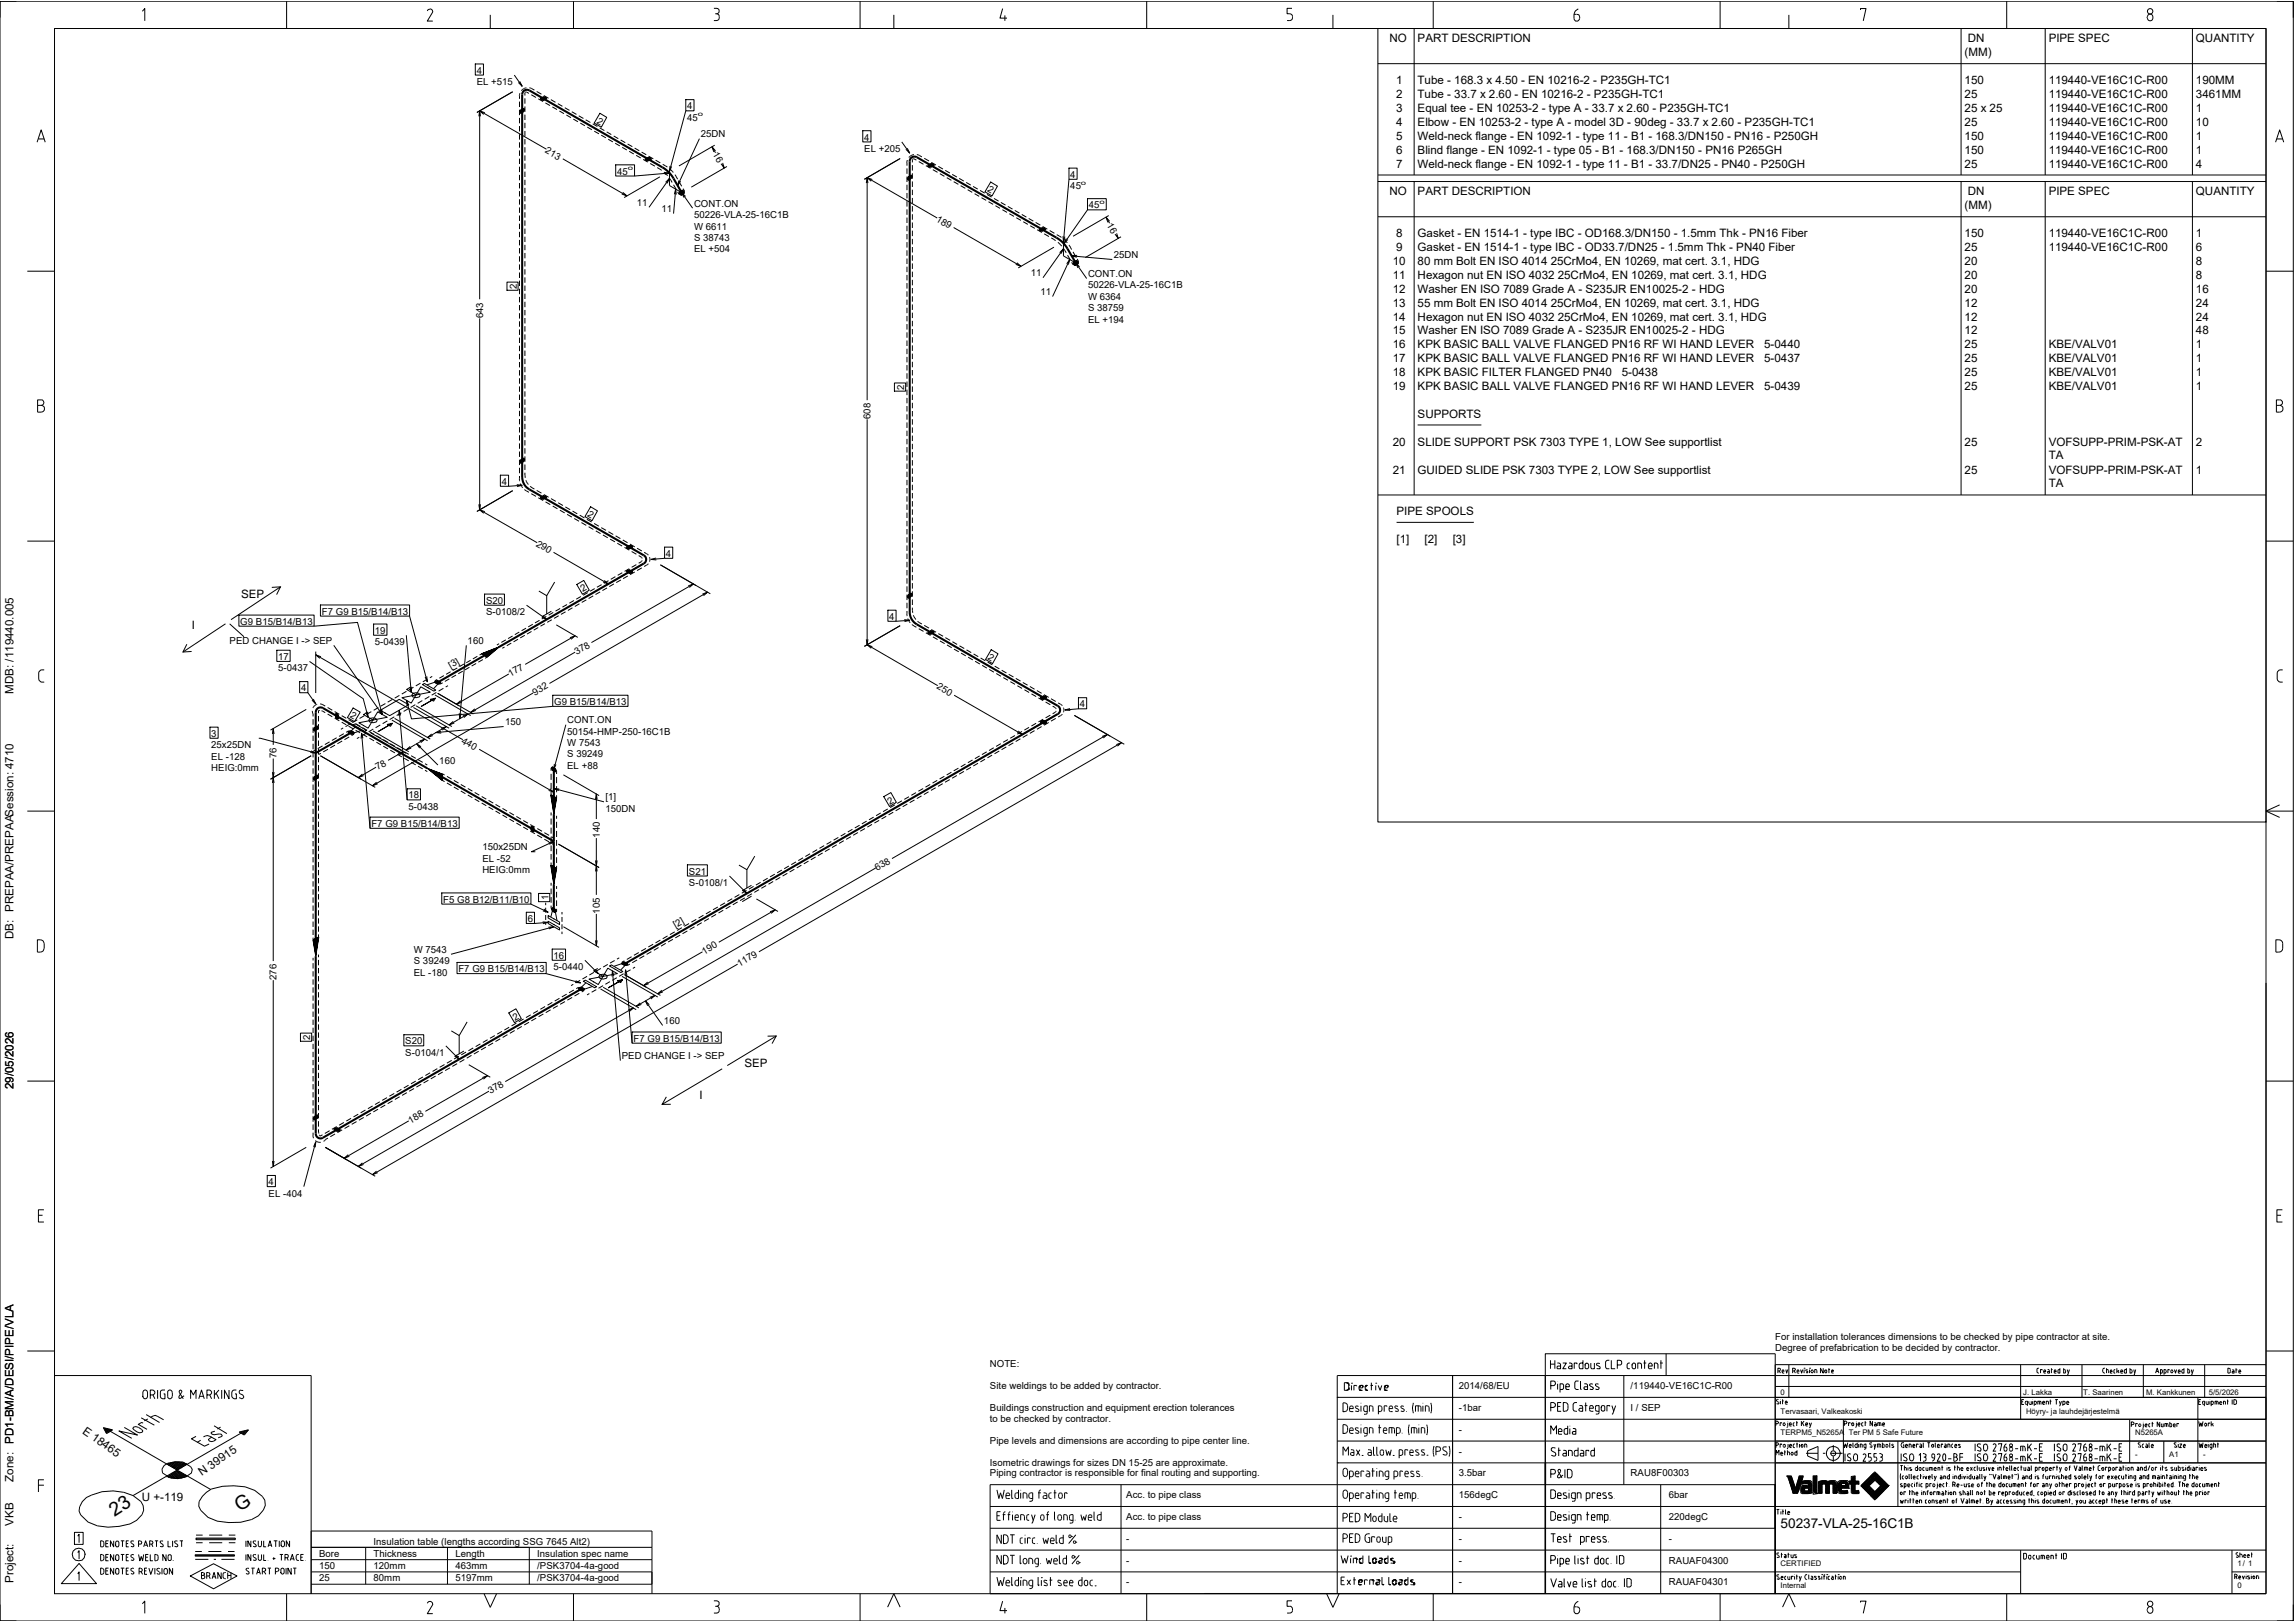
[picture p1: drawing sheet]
<svg xmlns="http://www.w3.org/2000/svg" width="841mm" height="594mm" viewBox="0 0 841 594" stroke-linecap="round" stroke-linejoin="round" font-family="sans-serif">
<defs><g id="words">
<g font-size="7.1">
<text x="42" y="556" transform="rotate(-33 42 556)">23</text>
<text x="87.9" y="554" transform="rotate(-33 87.9 554)">G</text>
</g>
<text font-size="4.9" x="652.5" y="560">50237-VLA-25-16C1B</text>
<g font-size="4.2">
<text x="509.2" y="15.5">NO</text>
<text x="519.5" y="15.5">PART DESCRIPTION</text>
<text x="721.1" y="15.5">DN</text>
<text x="750.7" y="15.5">PIPE SPEC</text>
<text x="804.7" y="15.5">QUANTITY</text>
<text x="719.9" y="20.5">(MM)</text>
<text x="511.6" y="30.8">1</text>
<text x="511.6" y="35.9">2</text>
<text x="519.5" y="30.8">Tube - 168.3 x 4.50 - EN 10216-2 - P235GH-TC1</text>
<text x="519.5" y="35.9">Tube - 33.7 x 2.60 - EN 10216-2 - P235GH-TC1</text>
<text x="719.9" y="30.8">150</text>
<text x="719.9" y="35.9">25</text>
<text x="750.7" y="30.8">119440-VE16C1C-R00</text>
<text x="750.7" y="35.9">119440-VE16C1C-R00</text>
<text x="804.7" y="30.8">190MM</text>
<text x="804.7" y="35.9">3461MM</text>
<text x="511.6" y="41">3</text>
<text x="519.5" y="41">Equal tee - EN 10253-2 - type A - 33.7 x 2.60 - P235GH-TC1</text>
<text x="719.9" y="41">25 x 25</text>
<text x="750.7" y="41">119440-VE16C1C-R00</text>
<text x="804.7" y="41">1</text>
<text x="511.6" y="46.1">4</text>
<text x="519.5" y="46.1">Elbow - EN 10253-2 - type A - model 3D - 90deg - 33.7 x 2.60 - P235GH-TC1</text>
<text x="719.9" y="46.1">25</text>
<text x="750.7" y="46.1">119440-VE16C1C-R00</text>
<text x="804.7" y="46.1">10</text>
<text x="511.6" y="51.2">5</text>
<text x="519.5" y="51.2">Weld-neck flange - EN 1092-1 - type 11 - B1 - 168.3/DN150 - PN16 - P250GH</text>
<text x="719.9" y="51.2">150</text>
<text x="750.7" y="51.2">119440-VE16C1C-R00</text>
<text x="804.7" y="51.2">1</text>
<text x="511.6" y="56.3">6</text>
<text x="519.5" y="56.3">Blind flange - EN 1092-1 - type 05 - B1 - 168.3/DN150 - PN16 P265GH</text>
<text x="719.9" y="56.3">150</text>
<text x="750.7" y="56.3">119440-VE16C1C-R00</text>
<text x="804.7" y="56.3">1</text>
<text x="511.6" y="61.4">7</text>
<text x="519.5" y="61.4">Weld-neck flange - EN 1092-1 - type 11 - B1 - 33.7/DN25 - PN40 - P250GH</text>
<text x="719.9" y="61.4">25</text>
<text x="750.7" y="61.4">119440-VE16C1C-R00</text>
<text x="804.7" y="61.4">4</text>
<text x="509.2" y="71.6">NO</text>
<text x="519.5" y="71.6">PART DESCRIPTION</text>
<text x="721.1" y="71.6">DN</text>
<text x="750.7" y="71.6">PIPE SPEC</text>
<text x="804.7" y="71.6">QUANTITY</text>
<text x="719.9" y="76.6">(MM)</text>
<text x="511.6" y="86.9">8</text>
<text x="519.5" y="86.9">Gasket - EN 1514-1 - type IBC - OD168.3/DN150 - 1.5mm Thk - PN16 Fiber</text>
<text x="719.9" y="86.9">150</text>
<text x="750.7" y="86.9">119440-VE16C1C-R00</text>
<text x="804.7" y="86.9">1</text>
<text x="511.6" y="92">9</text>
<text x="519.5" y="92">Gasket - EN 1514-1 - type IBC - OD33.7/DN25 - 1.5mm Thk - PN40 Fiber</text>
<text x="719.9" y="92">25</text>
<text x="750.7" y="92">119440-VE16C1C-R00</text>
<text x="804.7" y="92">6</text>
<text x="510.4" y="97.1">10</text>
<text x="519.5" y="97.1">80 mm Bolt EN ISO 4014</text>
<text x="568.3" y="97.1">25CrMo4, EN 10269, mat cert. 3.1, HDG</text>
<text x="719.9" y="97.1">20</text>
<text x="804.7" y="97.1">8</text>
<text x="510.4" y="102.2">11</text>
<text x="510.4" y="107.3">12</text>
<text x="519.5" y="102.2">Hexagon nut EN ISO 4032</text>
<text x="519.5" y="107.3">Washer EN ISO 7089 Grade A - S235JR EN10025-2 - HDG</text>
<text x="570.9" y="102.2">25CrMo4, EN 10269, mat cert. 3.1, HDG</text>
<text x="719.9" y="102.2">20</text>
<text x="719.9" y="107.3">20</text>
<text x="804.7" y="102.2">8</text>
<text x="804.7" y="107.3">16</text>
<text x="510.4" y="112.4">13</text>
<text x="519.5" y="112.4">55 mm Bolt EN ISO 4014</text>
<text x="568.3" y="112.4">25CrMo4, EN 10269, mat cert. 3.1, HDG</text>
<text x="719.9" y="112.4">12</text>
<text x="804.7" y="112.4">24</text>
<text x="510.4" y="117.5">14</text>
<text x="519.5" y="117.5">Hexagon nut EN ISO 4032</text>
<text x="570.9" y="117.5">25CrMo4, EN 10269, mat cert. 3.1, HDG</text>
<text x="719.9" y="117.5">12</text>
<text x="804.7" y="117.5">24</text>
<text x="510.4" y="122.6">15</text>
<text x="519.5" y="122.6">Washer EN ISO 7089 Grade A - S235JR EN10025-2 - HDG</text>
<text x="719.9" y="122.6">12</text>
<text x="804.7" y="122.6">48</text>
<text x="510.4" y="127.7">16</text>
<text x="519.5" y="127.7">KPK BASIC BALL VALVE FLANGED PN16 RF WI HAND LEVER</text>
<text x="646.4" y="127.7">5-0440</text>
<text x="719.9" y="127.7">25</text>
<text x="750.7" y="127.7">KBE/VALV01</text>
<text x="804.7" y="127.7">1</text>
<text x="510.4" y="132.8">17</text>
<text x="510.4" y="137.9">18</text>
<text x="519.5" y="132.8">KPK BASIC BALL VALVE FLANGED PN16 RF WI HAND LEVER</text>
<text x="519.5" y="137.9">KPK BASIC FILTER FLANGED PN40</text>
<text x="594.3" y="137.9">5-0438</text>
<text x="646.4" y="132.8">5-0437</text>
<text x="719.9" y="132.8">25</text>
<text x="719.9" y="137.9">25</text>
<text x="750.7" y="132.8">KBE/VALV01</text>
<text x="750.7" y="137.9">KBE/VALV01</text>
<text x="804.7" y="132.8">1</text>
<text x="804.7" y="137.9">1</text>
<text x="510.4" y="143">19</text>
<text x="519.5" y="143">KPK BASIC BALL VALVE FLANGED PN16 RF WI HAND LEVER</text>
<text x="646.4" y="143">5-0439</text>
<text x="719.9" y="143">25</text>
<text x="750.7" y="143">KBE/VALV01</text>
<text x="804.7" y="143">1</text>
<text x="519.5" y="153.2">SUPPORTS</text>
<text x="510.4" y="163.4">20</text>
<text x="519.5" y="163.4">SLIDE SUPPORT PSK 7303 TYPE 1, LOW See supportlist</text>
<text x="719.9" y="163.4">25</text>
<text x="750.7" y="163.4">VOFSUPP-PRIM-PSK-AT</text>
<text x="804.7" y="163.4">2</text>
<text x="510.4" y="173.6">21</text>
<text x="519.5" y="173.6">GUIDED SLIDE PSK 7303 TYPE 2, LOW See supportlist</text>
<text x="719.9" y="173.6">25</text>
<text x="750.7" y="168.4">TA</text>
<text x="750.7" y="173.6">VOFSUPP-PRIM-PSK-AT</text>
<text x="804.7" y="173.6">1</text>
<text x="750.7" y="178.6">TA</text>
<text x="511.8" y="188.9">PIPE SPOOLS</text>
<text x="511.8" y="199">[1]</text>
<text x="522" y="199">[2]</text>
<text x="532.3" y="199">[3]</text>
<text x="88.4" y="219.3">SEP</text>
<text x="70.3" y="230.5">I</text>
<text x="5" y="254.2" transform="rotate(-90 5 254.2)">MDB: /119440.005</text>
<text x="5" y="344.2" transform="rotate(-90 5 344.2)">DB: PREPAA/PREPAASession: 4710</text>
<text x="272.8" y="391.1">SEP</text>
<text x="5" y="399.1" transform="rotate(-90 5 399.1)">29/05/2026</text>
<text x="256.3" y="402.8">I</text>
<text x="30" y="525" transform="rotate(35 30 525)">E 18465</text>
<text x="5" y="529" transform="rotate(-90 5 529)">PD1-BM/A/DESI/PIPE/VLA</text>
<text x="5" y="543" transform="rotate(-90 5 543)">Zone:</text>
<text x="74" y="541" transform="rotate(-35 74 541)">N 39915</text>
<text x="52" y="550">U +-119</text>
<text x="5" y="559" transform="rotate(-90 5 559)">VKB</text>
<text x="5" y="580" transform="rotate(-90 5 580)">Project:</text>
</g>
<g font-size="3.5">
<text x="174.7" y="27">4</text>
<text x="174.7" y="31.2">EL +515</text>
<text x="251.8" y="40.1">4</text>
<text x="218.4" y="44.9" transform="rotate(30 218.4 44.9)">2</text>
<text x="251.8" y="44.3">45</text>
<text x="256.8" y="50.3">25DN</text>
<text x="316.7" y="51.5">4</text>
<text x="199.6" y="55.8" transform="rotate(30 199.6 55.8)">213</text>
<text x="261.1" y="56.6" transform="rotate(60 261.1 56.6)">16</text>
<text x="316.7" y="55.6">EL +205</text>
<text x="226.1" y="64">45</text>
<text x="392.2" y="65.2">4</text>
<text x="361.6" y="70.1" transform="rotate(30 361.6 70.1)">2</text>
<text x="392.2" y="69.3">45</text>
<text x="233.4" y="75.5">11</text>
<text x="242.4" y="77.8">11</text>
<text x="254.3" y="75.8">CONT.ON</text>
<text x="399" y="76.4">45</text>
<text x="254.3" y="79.9">50226-VLA-25-16C1B</text>
<text x="342.8" y="80.9" transform="rotate(30 342.8 80.9)">189</text>
<text x="405.5" y="82.4" transform="rotate(60 405.5 82.4)">16</text>
<text x="254.3" y="84.1">W 6611</text>
<text x="254.3" y="88.3">S 38743</text>
<text x="254.3" y="92.4">EL +504</text>
<text x="408.1" y="94.5">25DN</text>
<text x="377.8" y="101.3">11</text>
<text x="398.7" y="101.6">CONT.ON</text>
<text x="189.4" y="105.8" transform="rotate(-90 189.4 105.8)">2</text>
<text x="398.7" y="105.7">50226-VLA-25-16C1B</text>
<text x="381.3" y="108.1">11</text>
<text x="398.7" y="109.9">W 6364</text>
<text x="177" y="116.6" transform="rotate(-90 177 116.6)">643</text>
<text x="398.7" y="114">S 38759</text>
<text x="398.7" y="118.2">EL +194</text>
<text x="331.4" y="142.8" transform="rotate(-90 331.4 142.8)">2</text>
<text x="319" y="153.6" transform="rotate(-90 319 153.6)">608</text>
<text x="183.9" y="177.7">4</text>
<text x="215" y="189.1" transform="rotate(30 215 189.1)">2</text>
<text x="196.2" y="200" transform="rotate(30 196.2 200)">290</text>
<text x="244" y="204.1">4</text>
<text x="178.1" y="221.3">S20</text>
<text x="213.6" y="217.1" transform="rotate(-30 213.6 217.1)">2</text>
<text x="117.9" y="225.2">F7 G9 B15/B14/B13</text>
<text x="178.1" y="225.4">S-0108/2</text>
<text x="325.9" y="227.2">4</text>
<text x="88.1" y="228.9">G9 B15/B14/B13</text>
<text x="137.4" y="232.3">19</text>
<text x="84.1" y="236">PED CHANGE I -&gt; SEP</text>
<text x="137.4" y="236.4">5-0439</text>
<text x="171.4" y="236">160</text>
<text x="101.9" y="241.9">17</text>
<text x="165.2" y="245" transform="rotate(-30 165.2 245)">[3]</text>
<text x="211.4" y="240.1" transform="rotate(-30 211.4 240.1)">378</text>
<text x="361.8" y="241.5" transform="rotate(30 361.8 241.5)">2</text>
<text x="101.9" y="246">5-0437</text>
<text x="187.1" y="248.1" transform="rotate(-30 187.1 248.1)">177</text>
<text x="110.4" y="253.3">4</text>
<text x="196" y="255" transform="rotate(-30 196 255)">932</text>
<text x="343" y="252.3" transform="rotate(30 343 252.3)">250</text>
<text x="128" y="262.8" transform="rotate(30 128 262.8)">2</text>
<text x="203.1" y="258.3">G9 B15/B14/B13</text>
<text x="395.7" y="259.2">4</text>
<text x="185.1" y="265.7">150</text>
<text x="207.8" y="265">CONT.ON</text>
<text x="207.8" y="269.2">50154-HMP-250-16C1B</text>
<text x="77.4" y="270">3</text>
<text x="77.4" y="274.2">25x25DN</text>
<text x="168.9" y="272.1" transform="rotate(30 168.9 272.1)">440</text>
<text x="207.8" y="273.4">W 7543</text>
<text x="77.4" y="278.4">EL -128</text>
<text x="101.4" y="277.9" transform="rotate(-90 101.4 277.9)">76</text>
<text x="161" y="279.8">160</text>
<text x="207.8" y="277.5">S 39249</text>
<text x="207.8" y="281.7">EL +88</text>
<text x="77.4" y="282.5">HEIG:0mm</text>
<text x="138.5" y="282.2" transform="rotate(-30 138.5 282.2)">78</text>
<text x="149.7" y="292.6">18</text>
<text x="221.8" y="293.3">[1]</text>
<text x="149.7" y="296.8">5-0438</text>
<text x="221.8" y="297.5">150DN</text>
<text x="326.1" y="294.8" transform="rotate(-30 326.1 294.8)">2</text>
<text x="136.1" y="303">F7 G9 B15/B14/B13</text>
<text x="176.8" y="311.6">150x25DN</text>
<text x="219.8" y="307" transform="rotate(-90 219.8 307)">140</text>
<text x="176.8" y="315.8">EL -52</text>
<text x="176.8" y="319.9">HEIG:0mm</text>
<text x="252.4" y="320.5">S21</text>
<text x="321.5" y="319.2" transform="rotate(-30 321.5 319.2)">638</text>
<text x="200.9" y="329.8" transform="rotate(-90 200.9 329.8)">1</text>
<text x="252.4" y="324.6">S-0108/1</text>
<text x="162.4" y="330.8">F5 G8 B12/B11/B10</text>
<text x="219.8" y="334.9" transform="rotate(-90 219.8 334.9)">105</text>
<text x="193.4" y="337.9">6</text>
<text x="247.5" y="340.1" transform="rotate(-30 247.5 340.1)">[2]</text>
<text x="151.6" y="349.2">W 7543</text>
<text x="151.6" y="353.3">S 39249</text>
<text x="202.8" y="351.4">16</text>
<text x="258" y="349.8" transform="rotate(-30 258 349.8)">190</text>
<text x="101.4" y="359.1" transform="rotate(-90 101.4 359.1)">276</text>
<text x="151.6" y="357.5">EL -180</text>
<text x="168" y="356.3">F7 G9 B15/B14/B13</text>
<text x="202.8" y="355.5">5-0440</text>
<text x="271" y="354.3" transform="rotate(-30 271 354.3)">1179</text>
<text x="188.7" y="374" transform="rotate(-30 188.7 374)">2</text>
<text x="243.3" y="375.3">160</text>
<text x="113.7" y="381" transform="rotate(-90 113.7 381)">2</text>
<text x="148.5" y="382.7">S20</text>
<text x="232.1" y="381.8">F7 G9 B15/B14/B13</text>
<text x="148.5" y="386.9">S-0104/1</text>
<text x="227.8" y="388.1">PED CHANGE I -&gt; SEP</text>
<text x="179.8" y="400.9" transform="rotate(-30 179.8 400.9)">378</text>
<text x="150.4" y="411.8" transform="rotate(-30 150.4 411.8)">188</text>
<text x="98.4" y="434.3">4</text>
<text x="98.4" y="438.5">EL -404</text>
<text x="650.5" y="491.1">For installation tolerances dimensions to be checked by pipe contractor at site.</text>
<text x="650.5" y="495.1">Degree of prefabrication to be decided by contractor.</text>
<text x="362.7" y="501">NOTE:</text>
<text x="362.7" y="509">Site weldings to be added by contractor.</text>
<text x="534.6" y="509">2014/68/EU</text>
<text x="597.6" y="509">/119440-VE16C1C-R00</text>
<text x="362.7" y="517">Buildings construction and equipment erection tolerances</text>
<text x="362.7" y="521">to be checked by contractor.</text>
<text x="534.6" y="517">-1bar</text>
<text x="597.6" y="517">I / SEP</text>
<text x="534.6" y="525">-</text>
<text x="362.7" y="529">Pipe levels and dimensions are according to pipe center line.</text>
<text x="534.6" y="533">-</text>
<text x="362.7" y="537">Isometric drawings for sizes DN 15-25 are approximate.</text>
<text x="362.7" y="541">Piping contractor is responsible for final routing and supporting.</text>
<text x="534.6" y="541">3.5bar</text>
<text x="597.6" y="541">RAU8F00303</text>
<text x="412.7" y="549">Acc. to pipe class</text>
<text x="534.6" y="549">156degC</text>
<text x="611.5" y="549">6bar</text>
<text x="412.7" y="557">Acc. to pipe class</text>
<text x="534.6" y="557">-</text>
<text x="611.5" y="557">220degC</text>
<text x="136.9" y="566">Insulation table (lengths according SSG 7645 Alt2)</text>
<text x="412.7" y="565">-</text>
<text x="534.6" y="565">-</text>
<text x="611.5" y="565">-</text>
<text x="116.9" y="570.5">Bore</text>
<text x="116.9" y="575">150</text>
<text x="136.9" y="570.5">Thickness</text>
<text x="136.9" y="575">120mm</text>
<text x="166.9" y="570.5">Length</text>
<text x="166.9" y="575">463mm</text>
<text x="196.9" y="570.5">Insulation spec name</text>
<text x="196.9" y="575">/PSK3704-4a-good</text>
<text x="412.7" y="573">-</text>
<text x="534.6" y="573">-</text>
<text x="611.5" y="573">RAUAF04300</text>
<text x="116.9" y="579.5">25</text>
<text x="136.9" y="579.5">80mm</text>
<text x="166.9" y="579.5">5197mm</text>
<text x="196.9" y="579.5">/PSK3704-4a-good</text>
<text x="412.7" y="581">-</text>
<text x="534.6" y="581">-</text>
<text x="611.5" y="581">RAUAF04301</text>
</g>
<g font-size="2.8">
<text x="652.5" y="511">0</text>
<text x="741.4" y="511">J. Lakka</text>
<text x="763.4" y="511">T. Saarinen</text>
<text x="786.4" y="511">M. Kankkunen</text>
<text x="809.4" y="511">5/5/2026</text>
<text x="652.5" y="518">Tervasaari, Valkeakoski</text>
<text x="742.4" y="518">Höyry- ja lauhdejärjestelmä</text>
<text x="652.5" y="526">TERPM5_N5265A</text>
<text x="677.5" y="526">Ter PM 5 Safe Future</text>
<text x="782.4" y="526">N5265A</text>
<text x="782.4" y="534">-</text>
<text x="794.9" y="534">A1</text>
<text x="807.4" y="534">-</text>
<text x="652.5" y="574">CERTIFIED</text>
<text x="819.9" y="574">1/ 1</text>
<text x="652.5" y="582">Internal</text>
<text x="819.9" y="582">0</text>
</g>
<g font-size="2.3">
<text x="255.7" y="42.6">o</text>
<text x="230" y="62.3">o</text>
<text x="396.1" y="67.7">o</text>
<text x="402.9" y="74.7">o</text>
</g>
</g></defs>
<g fill="none" stroke="#000" stroke-width=".37">
<path d="M0 .4h840.4v593.6h-840.4zM6 .4h-6v6.1M20 10.4h810.4v573.6h-810.4zM52.2 4.1l.9-1v4.5M105 .4v10M157.6 3.4h-.5l-.5 .6M157.6 3.2a.95 .95 0 0 1 .8 1.5l-1.8 3h2M179.7 5.4v5M210.2 .4v10M261.6 3.1h1a1.03 1.03 0 0 1 .9 1.2 1.03 1.03 0 0 1-1.4 .7M262.6 5a.89 .89 0 0 1 .9 1M263.5 6.5a.89 .89 0 0 1-.9 1h-1"/>
<path d="M263.6 6v.5M315.2 .4v10M327.5 5.4v5M367.4 3.1l-1 3.5h2.6M368.2 5.6v2M420.2 .4v10M473.4 3.1h-1.7v1.9h1a1.28 1.28 0 0 1 1 1.3 1.28 1.28 0 0 1-1 1.2h-1M488.5 5.4v5M504.9 10.4h325.5v290.8h-325.5zM504.9 10.4h325.5M518.2 10.4v53.7M525.2 .4v10"/>
<path d="M577.8 5.3h-1v1.4a.99 .99 0 0 0 1 1 .99 .99 0 0 0 1-1M577.9 5.3a1.02 1.02 0 0 1 1 1.4M578.4 3.2a2.37 2.37 0 0 0-1.6 2.1M630.3 .4v10M655.5 5.4v5M681.8 3.7v-.6h2l-1 4.5M718.6 10.4v53.7M735.4 .4v10M749.5 10.4v53.7M786.8 6.2v.4M786.9 6.2a1.1 1.1 0 0 1 1.6-.9 1.1 1.1 0 0 1 .3 1.7 .99 .99 0 0 1-1.1 .6 .99 .99 0 0 1-.8-1M803.4 10.4v53.7"/>
<path d="M834.4 .4h6v6.1M174.2 23.4h3v4.1h-3zM187.9 33.6l-13.1 7.6M188.5 27.5l2.8 4.1M190.4 35.2v1M190.4 37.2v2M190.4 29.8l.9 1.8-1.3-1.4M190.5 34.2l-.2 1M190.5 34.1v.1M192.4 36v2M192.4 39v2M192.4 33.8v1.2"/>
<path d="M192.5 33.8h-.1M192.5 33.7v.1M192.5 33.7l1.3 .5M192.6 33.7h.1M192.8 33.7h.1M192.9 32.2l-1 .3-.9 .7M194 32.2l1.8 .8M194.7 34.7l1.7 1M196.7 33.5l1.7 1M197.3 36.2l1.7 1M198.1 36.1l1-.6 .9 .1 .3 .5-1.2 .6-.8-.1zM199.3 35l1.7 1"/>
<path d="M199.9 37.7l1.7 1M201.9 36.5l1.7 1M202.4 39.2l1.7 1M204.4 38l1.7 1M207 39.5l1.7 1M251.3 36.5h3v4.1h-3zM504.9 23.3h325.5M13.6 52.1l1.5-4.5 1.5 4.5M14.1 50.9h2.1M175.5 42.6l.3-2 .3 2M177.7 41.3l-1.9-.7 1.5 1.3M190.4 40.2v2"/>
<path d="M190.4 43.2v2M190.4 46.2v2M190.4 49.2v2M190.4 52.1v2M190.4 55.1v2M190.4 58.1v2M190.9 40.3l1-.6 .4 .4-.4 .8-1 .6-.5-.4zM192.4 42v2M192.4 45v2M192.4 48v2M192.4 50.9v2M192.4 53.9v2"/>
<path d="M192.4 56.9v2M192.4 59.9v2M200.3 54.7l-24.5-14.1v69.1M205 40.7l1.7 .9M206.2 58.2l23.5 13.6M207.5 42.1l1.7 1M209.5 40.9l1.7 1M210.1 43.6l1.7 1M212.1 42.4l1.7 1M212.7 45.1l1.6 1M214.6 43.9l1.8 1M215.2 46.6l1.7 .9"/>
<path d="M217.2 45.4l1.7 1M217.8 48.1l1.7 .9M219.8 46.9l1.7 .9M219.8 41.5l2.5 1.5-2 3.6-2.6-1.5zM220.3 49.5l1.7 1M222.3 48.3l1.7 1M222.9 51l1.7 1M224.9 49.8l1.7 1M225.4 52.5l1.7 1M227.4 51.3l1.7 1M228 54l1.7 1M230 52.8l1.7 .9"/>
<path d="M230.6 55.5l1.7 .9M232.6 54.3l1.7 .9M233.1 56.9l1.7 1M235.1 55.7l1.7 1M235.7 58.4l1.7 1M236.4 58.3l1.1-.6 .9 .1 .2 .5-1.1 .6-.9-.1zM237.7 57.2l1.7 1M238.3 59.9l1.7 1M240.2 58.7l1.8 1M251.3 40.6l-6 22.2v5.2l4.5 2.6 4 5.7M256.3 50.8l-8 17.2M260.9 53.8l1.3 2.2"/>
<path d="M261.9 53.2l-13.1 7.6M262.2 55.3l-1.3-1.5 .7 1.9M264.8 59.7l.6 1.9-1.2-1.6M316.2 47.9h3v4.1h-3zM329.9 58.1l-13.1 7.6M330.5 52l2.9 4.1M332.4 59.7v1M332.5 54.3l.9 1.8-1.5-1.4M332.5 58.6l-.2 1.1M334.4 58.3l-.1 1.2M334.5 58.3h-.1M334.5 58.2v.1"/>
<path d="M334.5 58.2l1.3 .5M334.7 58.1l-.1 .1M334.7 58.1l.1 .1M334.9 56.6l-1.9 1.1M336 56.6l1.8 .9M336.7 59.2l1.7 1M338.7 58l1.7 1M341.3 59.5l1.7 1M833.9 52.1l1.5-4.5 1.5 4.5M834.4 50.9h2.1M190.4 61.1v2M190.4 64.1v2"/>
<path d="M190.4 67.1v1.9M190.4 70v2M190.4 73v2M190.4 76v2M190.4 79v2M192.4 62.9v2M192.4 65.9v2M192.4 68.8v2M192.4 71.8v2M192.4 74.8v2M192.4 77.8v2M225.6 60.4h6.9v4.1h-6.9z"/>
<path d="M228.2 70.5l1.5 1.3-1.9-.7M240.8 61.4l1.7 1M241.8 64.8l-13.1 7.6M242.9 60.2l.8 .5M243.3 63l1.3 1.4M243.5 63.2l2 .2-1.9 .5M243.8 60.7l.8 .5M243.9 66.8l1.4-1.4-.9 1.8M245.2 65.2l1.1 1.7M245.3 65.4l-7.5 10.6M245.4 61.8l1.3 1.4M245.5 60.8l-.2 2 .8-1.8"/>
<path d="M245.5 63.4l-13 1.1M246.8 67.7l1 1.8M247.1 71.2l.5-1.9 .2 2M247.3 64l1 1.7M247.6 69.3l-.8 9M248.3 70.3l.5 .9M248.8 66.1l-.5 1.9 1.1-1.6M248.8 66.5l1 1.8M248.9 70.4l1.1-.7 .7 .4v.7l-1.1 .7-.7-.4zM250.3 69.1l.5 .9M251.2 72l-1.4-1.4 .8 1.8M264.7 60.3l.7 1.3"/>
<path d="M266.4 61l-13.1 7.6M317.5 67.1l.3-2 .3 2M319.7 65.8l-1.9-.7 1.5 1.3M332.4 61.7v2M332.4 64.7v2M332.4 67.7v2M332.4 70.7v2M332.4 73.7v2M332.4 76.7v2M332.4 79.7v2M332.8 64.8l1.1-.6 .4 .4-.4 .8-1.1 .6-.3-.4zM334.3 60.5v2"/>
<path d="M334.3 63.5v2M334.3 66.5v2M334.3 69.5v2M334.3 72.5v2M334.3 75.5v2M334.3 78.5v2M339.3 60.7l1.7 1M340 60.6l1.1-.6 1 .1 .1 .5-1.1 .6-.9-.1zM341.8 62.2l1.8 .9M343.4 79.9l-25.6-14.8v81.5M343.9 61l1.6 1M344.4 63.6l1.7 1"/>
<path d="M346.4 62.4l1.7 1M347 65.1l1.6 1M348.9 63.9l1.7 1M349.5 66.6l1.7 1M351.5 65.4l1.7 1M352 68l1.7 1M354 66.8l1.7 1M354.6 69.5l1.7 1M356.6 68.3l1.7 1M357.1 71l1.7 1M359.1 69.8l1.7 1M359.7 72.4l1.7 1"/>
<path d="M361.7 71.2l1.7 1M362.2 73.9l1.7 1M363 66.7l2.5 1.5-2 3.6-2.6-1.5zM364.2 72.7l1.7 1M364.8 75.4l1.7 1M366.8 74.2l1.7 1M367.3 76.8l1.7 1M369.3 75.7l1.7 .9M369.9 78.3l1.7 1M371.9 77.1l1.7 1M372.4 79.8l1.7 1M374.4 78.6l1.7 1"/>
<path d="M391.7 61.6h3v4.1h-3zM391.7 65.7l-2 22.9v5.2l4.5 2.6 4 5.7M398.5 72.8h6.9v4.1h-6.9zM398.5 76.9l-8.6 12.3M405.3 79.6l1.3 2.2M406.3 79l-13.1 7.6M504.9 64.1h325.5M504.9 66.5h325.5M504.9 79.4h325.5M518.2 66.5v114.9M718.6 66.5v114.9M749.5 66.5v114.9"/>
<path d="M803.4 66.5v114.9M10 99.4h10M190.4 82v1.9M190.4 84.9v2M190.4 87.9v2M190.4 90.9v2M190.4 93.9v2M190.4 96.9v2M190.4 99.8v2.1M192.4 80.8v1.9M192.4 83.7v2M192.4 86.7v2"/>
<path d="M192.4 89.7v2M192.4 92.7v2M192.4 95.7v2M192.4 98.6v2M332.4 82.7v2M332.4 85.7v2M332.4 88.7v2M332.4 91.7v2M332.4 94.7v2M332.4 97.7v2M334.3 81.5v2M334.3 84.5v2"/>
<path d="M334.3 87.5v2M334.3 90.5v2M334.3 93.5v2M334.3 96.5v2M334.3 99.5v2.1M349.5 83.4l24.6 14.2M372.6 96.3l1.5 1.3-1.9-.7M375 81.3l1.7 .9M377 80.1l1.7 .9M377.5 82.7l1.7 1M379.5 81.5l1.7 1M380.1 84.2l1.7 1"/>
<path d="M380.8 84.1l1.1-.6 .9 .1 .2 .5-1.1 .6-.9-.1zM382.1 83l1.7 1M382.6 85.7l1.8 1M384.7 84.5l1.7 1M385.2 87.2l.9 .5M386.1 87.7l.8 .5M386.2 90.6l-13.1 7.6M387.2 86l.9 .5M387.7 88.8l1.4 1.4M388.2 86.5l.8 .5M388.3 92.6l1.4-1.4-.9 1.8M389.5 86.6l.2 2 .5-1.9"/>
<path d="M389.7 91l.5 .8M389.7 91.2l-7.5 10.6M389.7 87.6l1.4 1.4M390.2 91.8l.5 .8M390.7 87.4l-.8 1.8 1.4-1.4M390.9 96.7l1.1-1.6-.5 1.9M391.2 93.5l1 1.7M391.7 89.8l.6 .8M392 95.1l-6.3 13.6M392.2 90.6l.5 .8M392.7 96.1l.5 .9M392.7 93.8l14.9 1.3"/>
<path d="M393.2 92.3l1 1.8M393.3 96.2l1.1-.7 .7 .4v.7l-1.1 .7-.7-.4zM394.7 93.6l-2 .2 1.9 .5M394.7 94.9l.5 .9M395.6 97.8l-1.4-1.4 .8 1.8M406.6 81.1l-1.3-1.5 .7 1.9M409.1 86.1l.7 1.3M409.2 85.5l.6 1.9-1.2-1.6M410.8 86.8l-13.1 7.6M830.4 99.4h10M175.8 116.7v70.1l21.1 12.1M185.8 103.4h4.1v3h-4.1z"/>
<path d="M190.4 102.8v2M190.4 105.8v2M190.4 108.8v2M190.4 111.8v2M190.4 114.8v1.9M190.4 117.7v2M192.4 101.6v2M192.4 104.6v2M192.4 107.6v2M192.4 110.6v2M192.4 113.6v2M192.4 116.5v2"/>
<path d="M192.4 119.5v2M332.4 100.7v2M332.4 103.7v2M332.4 106.7v2.1M332.4 109.8v1.9M332.4 112.8v2M332.4 115.8v2M332.4 118.8v2M334.3 102.5v2M334.3 105.5v2M334.3 108.6v1.9M334.3 111.6v2"/>
<path d="M334.3 114.6v2M334.3 117.6v2M190.4 120.7v2M190.4 123.7v2M190.4 126.7v2M190.4 129.7v2M190.4 132.6v2M190.4 135.6v2M190.4 138.6v2M192.4 122.5v2M192.4 125.5v2M192.4 128.5v1.9"/>
<path d="M192.4 131.5v1.9M192.4 134.4v2M192.4 137.4v2M332.4 121.8v2M332.4 124.8v2M332.4 127.8v2M332.4 130.8v2M332.4 133.8v2M332.4 136.8v2M332.4 139.8v2M334.3 120.6v2M334.3 123.6v2"/>
<path d="M334.3 126.6v2M334.3 129.6v2M334.3 132.6v2M334.3 135.6v2M334.3 138.6v2M13.8 146.5h1.3a1.01 1.01 0 0 1 1 1 1.01 1.01 0 0 1-1 1 1.24 1.24 0 0 1 1.2 1.3 1.24 1.24 0 0 1-1.2 1.2h-1.3zM13.8 148.5h1.3M190.4 141.6v2M190.4 144.6v2M190.4 147.6v2M190.4 150.5v2M190.4 153.5v2"/>
<path d="M190.4 156.5v2M190.4 159.5v2M192.4 140.4v2M192.4 143.4v2M192.4 146.3v2.1M192.4 149.3v2M192.4 152.3v2M192.4 155.3v2M192.4 158.3v2M317.8 153.6v82.7l25.8 15M327.8 140.3h4.1v3h-4.1zM332.4 142.8v2"/>
<path d="M332.4 145.8v2M332.4 148.8v2M332.4 151.8v2M332.4 154.8v2M332.4 157.8v2M334.3 141.6v2M334.3 144.6v2M334.3 147.6v2M334.3 150.6v2M334.3 153.6v2M334.3 156.6v2M334.3 159.6v2"/>
<path d="M519.5 155.7h23.3M834.2 146.5h1.2a1.01 1.01 0 0 1 1 1 1.01 1.01 0 0 1-1 1 1.24 1.24 0 0 1 1.2 1.3 1.24 1.24 0 0 1-1.2 1.2h-1.2zM834.2 148.5h1.2M183.4 174.1h3v4.1h-3zM187.9 179.8l-13.1 7.6M189.4 177.6l1.9 .2-1.8 .5M190.3 175.4l.1 .9M190.4 162.5v1.9M190.4 165.5v1.9M190.4 168.4v2M190.4 171.4v2M190.4 174.4v1"/>
<path d="M190.6 177.2l.9 1.5M190.9 168.5l1-.6 .4 .4-.4 .8-1 .6-.5-.4zM191.3 177.8l-4.9 .4M192.2 179.4l1.6 1M192.4 173.2l.1 1.9M192.4 161.3v2M192.4 164.2v2M192.4 167.2v2M192.4 170.2v2M192.7 176l.9 1.5M194.3 178.2l1.5 1M196.7 179.7l1.7 1"/>
<path d="M332.4 160.8v2M332.4 163.8v2M332.4 166.8v2M332.4 169.8v2M332.4 172.8v2M332.4 175.8v2M332.4 178.8v2M334.3 162.6v2M334.3 165.6v2M334.3 168.6v2M334.3 171.6v2M334.3 174.6v2"/>
<path d="M334.3 177.6v2M10 198.3h10M175.5 184.8l.3 2 .3-2M177.7 187.5l-1.9-.7 1.5 1.3M194.7 180.9l1.7 1M197.3 182.4l1.7 1M198.1 182.3l1-.6 .9 .1 .3 .5-1.2 .6-.8-.1zM199.3 181.2l1.7 1M199.9 183.9l1.7 1M201.9 182.7l1.8 1M202.5 185.4l1.8 1M204.5 184.2l1.8 1"/>
<path d="M205.2 187l1.7 1M207.2 185.8l1.7 1M207.8 188.5l1.8 1M209.8 187.3l1.7 1M210.4 190l1.8 1M212.4 188.8l1.8 1M213.1 191.5l1.7 1M215 190.3l1.8 1M215.7 193l1.7 1M216.4 185.7l2.5 1.5-1.9 3.6-2.7-1.5zM217.7 191.8l1.8 1M218.3 194.5l1.8 1"/>
<path d="M220.3 193.3l1.8 1M220.9 196l1.8 1.1M223 194.8l1.7 1.1M223.6 197.6l1.7 1M225.6 196.4l1.7 1M226.2 199.1l1.8 1M228.2 197.9l1.8 1M230.8 199.4l1.8 1M332.4 181.8v2M332.4 184.8v2M332.4 187.8v2M332.4 190.9v2"/>
<path d="M332.4 193.9v1.9M332.4 196.8v2.1M332.4 199.9v2M334.3 180.6v2M334.3 183.6v2M334.3 186.7v1.9M334.3 189.6v2.1M334.3 192.7v1.9M334.3 195.7v2M334.3 198.7v2M504.9 181.4h325.5M511.8 191.4h28.3"/>
<path d="M830.4 198.3h10M99.6 215.2l3.2-.2-1.4 2.9M102.8 215l-18.1 12.1M177.6 217.7h7.3v4.1h-7.3zM200.3 218.3v6.7M202.8 202.4l20.1 11.6M203.3 213.3l-3 5-2.8-1.7M211.4 214.2l2.5-1.5 2 3.6-2.5 1.5zM212.8 218.6l-1.6 1M214.9 219.8l-1.7 1M215.4 217.1l-1.7 1M217.4 218.3l-1.7 1"/>
<path d="M217.9 215.7l-1.7 1M219.9 216.9l-1.7 1M220.5 214.2l-1.8 1M221.4 212.7l1.5 1.3-1.9-.7M222.4 215.4l-1.6 1M223 212.8l-1.7 1M225 214l-1.7 .9M225.5 211.3l-1.7 1M227.5 212.5l-1.7 1M228 209.9l-1.6 .9M228.9 200.6l1.7 1M229.6 200.5l1.1-.6 .9 .1 .2 .5-1.1 .6-.9-.1z"/>
<path d="M229.8 209l.9-.1 1.1 .6-.2 .5-.9 .1-1.1-.6zM230.1 211.1l-1.8 .9M230.6 208.4l-1.7 1M231.5 202.1l1.7 1M232.6 209.6l-1.7 1M233.2 206.9l-1.7 1M233.4 200.9l1.8 1M234 203.6l1.4 1M235 207l-13.1 7.6M235.2 208.1l-1.8 1M235.4 205.4l-1.4 1M236.1 202.4l1.5 1"/>
<path d="M237.6 206.5l-1.5 1.1M238 204.2v1.6M240.4 204.5l-1.9 .5 2 .2M243.5 200.5h3v4.1h-3zM243.5 204.6l-5 .4M252.2 214.7l1.9-.7-1.5 1.3M254.1 214l-37.4 21.5M255.1 214.6l-13.1-7.6 18.3 10.6M257.4 217.7l1.9-.7-1.5 1.3M259.3 217l-58 33.4M332.4 202.9v2M332.4 205.9v2"/>
<path d="M332.4 208.9v2M332.4 211.9v2M332.4 214.9v2M332.4 217.9v2M332.8 218l1.1-.6 .4 .4-.4 .8-1.1 .6-.3-.4zM334.3 201.7v2M334.3 204.7v2M334.3 207.7v2M334.3 210.7v2M334.3 213.7v2M334.3 216.7v2M334.3 219.7v2"/>
<path d="M68.5 236.1l-1.5 2.8 3.2-.2M82.6 228.6l-15.6 10.3M84.2 228.6l5.2 4.7M87.5 225.4h27.6v4.1h-27.6zM101.4 238.3h4.9v4.1h-4.9zM115.1 229.5l15.9-1.4 9.1 33.8-17.8-25.4M115.7 240l53.9 31M115.7 238.8v15.2M117.4 221.7h32.7v4.1h-32.7zM136.9 228.7h4.9v4.1h-4.9zM148.9 232.8l1.8 20.9M150.1 225.8l6.5 24"/>
<path d="M170.9 236.5l-2.4 26.9M176.6 239.6l-.9 .4M182.9 235.9l-.8 .5M183.1 237l-5.4 3.2 1.7-1-1.9 .9 .3 .2 2.2-1.5-2.7 1.2 .6 .4 2.5-1.8-3.2 1.4 .9 .5 2.9-2.3-4 1.7 1.2 .7 3.3-2.6-4.6 1.8 1.5 .8 3.6-3-5.2 2.1 1.7 1 4.1-3.4-6 2.3 2 1.2 4.5-3.8-6.6 2.6 1.1 .6M184.9 237.1l-.8 .5M185.4 234.5l-1.7 .9M187.4 235.7l-1.7 .9M187.8 233.1l-1.6 .9M189.8 234.2l-1.6 1M190.3 231.6l-1.6 1M192.3 232.8l-1.7 1M192.8 230.2l-1.7 .9"/>
<path d="M193 221.8l7.3 5.2M194.8 231.4l-1.7 .9M195.2 228.8l-1.6 .9M197.2 230l-1.6 .9M197.7 227.3l-1.7 1M199 225.6l1.3 1.4-1.8-.8M199.7 228.5l-1.6 1M200.2 225.9l-1.7 1M202.1 224l-3.4 2M202.2 227.1l-1.7 .9M202.7 224.4l-1.7 1M203.8 229l7.9 4.6"/>
<path d="M204.7 225.6l-1.7 1M205.3 223l-1.7 .9M207.2 224.2l-1.6 .9M207.8 221.5l-1.7 1M208.9 233.7l1.9-.7-1.5 1.3M209.8 222.7l-1.7 1M210.3 220.1l-1.7 .9M210.8 233l-18.3 10.5M210.8 239l-38.3 22M212.3 221.3l-1.7 .9M317.5 234.3l.3 2 .3-2M319.7 237l-1.9-.7 1.5 1.3"/>
<path d="M325.4 223.6h3v4.1h-3zM329.9 229.3l-13.1 7.6M331.4 227.1l2 .2-1.9 .5M332.3 224.9l.1 .9M332.4 220.9v2M332.4 223.9v1M332.6 226.7l.9 1.5M333.4 227.3l-5 .4M334.2 228.8l1.6 1.1M334.3 222.7l.2 1.9M334.7 225.5l.9 1.5M336.2 227.6l1.6 1.1"/>
<path d="M336.7 230.4l1.7 1M338.7 229.2l1.7 1M339.3 231.9l1.7 1M340 231.8l1.1-.6 1 .1 .1 .5-1.1 .6-.9-.1zM341.3 230.7l1.7 1M341.9 233.4l1.7 1M343.9 232.2l1.7 1M344.5 234.9l1.7 .9M346.4 233.6l1.8 1.1M347 236.3l1.7 1M349 235.1l1.7 1M349.6 237.9l1.7 .9"/>
<path d="M351.6 236.6l1.7 1M352.2 239.3l1.7 1M354.2 238.1l1.7 1M356.8 239.6l1.7 1M363.2 238.1l2.5 1.5-2 3.6-2.6-1.5zM16.2 245.5l-1.3 .1-.7 1 .1 2.6 .6 .6 1.3 .2M109.8 249.8h3v4h-3zM112.2 260l-13.1 7.5M112.8 253.8l2.9 4.1M113.4 242.4l19.7 13.6 1.8 6.8M114.8 256.2l.9 1.7-1.4-1.3M116.2 258.1l-.9 .5-.6 .8"/>
<path d="M117.3 257.9l1.9 .9M117.6 240.7l-1.9-.7 1.5 1.3M120.1 259.3l1.7 1M129.4 259.4l2.6 1.6-2.1 3.4-2.6-1.5zM138.6 259.3l-1.7 1M139.9 259.8l.2 2.1-.8-1.9 .8 1.9-1.4-1.5M141.2 257.8l-1.7 1M143.8 256.3l-1.7 1M146.4 254.8l-1.7 1M147.3 255.7l3.4 1.9 3.5-5.9 3.5 2zM148.9 253.3l-1.7 1M149 256.6l1.8 6.8 51.7-4.6"/>
<path d="M149.6 259.7l-1.7 1M149.8 258.5l-.8-1.9 .2 2.1M150.5 251.7l-1.5 .9 3.5 2.1M150.9 251.7l-.2 2-.5-2M151.4 254.1l1.1-.3 1 .3 .5 .7-.3 .6-1.2 .3-1.2-.3-.4-.6zM151.5 259.3l13.1 7.5M151.5 251.8l-1.7 1M152.2 258.2l-1.7 1M152.5 258.7l13.1 7.5M154.1 250.3l-1.7 1M154.4 258.8l5.2-2.9-.7 1-1.2-.6 1.9-.4zM154.8 256.7l-1.8 1"/>
<path d="M154.8 250.9l.7-.5 4.2 2.5-.7 .3zM156.4 247.9l.2 1.9-.8-1.7M156.5 251l3.5-1.2 .9 .5-2 2M156.7 248.8l-1.7 1M157.3 255.2l-1.7 1M158.4 247.9l-.9 .5M159.4 254.7l13.1 7.5M159.5 249.5h.9l1.1 .6-.2 .5-.9 .1-1.1-.6zM159.9 253.7l-1.7 1M160.2 249l-.8 .5M162.2 250.2l-.8 .5M162.5 252.2l-1.8 1"/>
<path d="M162.7 247.6l-1.7 .9M164.2 251.3l-.9 .4M164.7 248.8l-1.7 .9M165.1 246.2l-1.6 .9M167.1 247.4l-1.6 .9M167.6 244.8l-1.7 .9M168.3 258.7l-7.9-4.6 13.1 7.5M168.8 256.8l-1.5 1.3 1.9-.8M169.6 246l-1.7 .9M170 243.3l-1.6 1M172 244.5l-1.6 1M172.5 241.9l-1.6 1"/>
<path d="M174 259.7l-1.5 1.3 1.9-.7M174.5 243.1l-1.7 1M174.9 240.5l-1.6 .9M176.9 241.7l-1.6 .9M178.6 240.8l-.8 .4M186.5 247l-19.2 11.1M195.3 254l-58.8 33.9M202.5 254.8h27.6v4h-27.6zM349.6 254.8l25 14.3M354.8 240.8l1.7 1M357.3 242.3l1.8 1M359.3 241.1l1.8 1"/>
<path d="M359.9 243.8l1.7 1M361.9 242.6l1.7 1M362.5 245.3l1.7 1M364.5 244.1l1.7 1M365.1 246.8l1.7 1M367.1 245.6l1.7 1M367.7 248.3l1.7 1M369.6 247.1l1.8 1M370.2 249.8l1.8 1M372.2 248.6l1.8 1M372.8 251.3l1.7 1M374.8 250.1l1.8 1"/>
<path d="M375.4 252.8l1.7 1M377.4 251.6l1.7 1M378 254.3l1.7 1M380 253.1l1.7 1M380.5 255.7l1.8 1.1M381.3 255.7l1.1-.6h.9l.2 .6-1.1 .6-.9-.1zM382.6 254.5l1.7 1.1M383.2 257.2l1.7 1M385.1 256l1.8 1M385.7 258.8l1.3 1M387.7 257.6l1.6 1M389.7 259.3v1.7"/>
<path d="M392.1 259.7l-1.9 .4 2 .2M395.2 255.7h3v4h-3zM395.2 259.7l-5 .4M836.5 245.5a1.46 1.46 0 0 0-2 1.1l.1 2.6a1.57 1.57 0 0 0 1.9 .8M76.9 266.5h3v4h-3zM94.8 270.5l20.9 5.4M99.8 269l.3-2.1 .3 2.1M100.1 266.9v6.1M100.1 278v74.2M113.9 275.2l1.8 .7-2-.2M114 276.9l-14.9 8.6M114.5 260.5v.1"/>
<path d="M114.5 260.6l.2 1.9M114.7 263.5v2.1M114.7 266.5v2M114.7 269.6v1.9M114.7 272.5v2.1M114.7 275.5v2M114.7 278.5v2M115.2 266.6l1-.6 .4 .5-.4 .7-1 .6-.4-.4zM115.6 274.9l-.9 .4M116.7 260.3v1M116.7 262.3v2.1M116.7 265.3v2.1"/>
<path d="M116.7 268.4v1.9M116.7 271.3v2M116.7 274.3v2M116.7 277.3v2M116.8 260.3h.5M117.4 276.9l20.1 11.6M117.6 276l-.9 .5M117.8 260.4l1.4 .8M118.2 273.3l-1.8 1M120.1 261.6l1.7 1M120.2 274.6l-1.8 .9M120.8 271.8l-1.8 1"/>
<path d="M122.6 260.7l1.7 1.1M122.6 263.1l1.7 1M122.8 273l-1.8 1M123 261.6l.5-.1 .5 .7v1.2h-.5l-.5-.6zM123.4 270.3l-1.8 1M125.2 262.2l1.7 1M125.2 264.6l1.7 1M125.4 271.5l-1.8 1M125.8 266.8l-.9 .4M126 268.8l-1.8 1.1M127.7 267.8l-.9 .6M127.7 266.1l1.7 1"/>
<path d="M127.7 263.7l1.7 1M127.8 267.9l.9-.1 1.1 .6-.2 .6h-.9l-1.1-.6zM128 270l-1.8 1M128.3 265.3l-1.7 1M129.4 265.6l.8-.3 4.1 2.4-.7 .4zM129.7 269l-.9 .6M130.3 267.6l1.7 .9M130.3 265.2l1.7 1M130.4 266.2l-2.1 2 .9 .5 3.6-1.2M130.9 263.8l-1.7 1M131.5 264.9l3.4 1.9 3.5-5.9 3.5 1.9zM131.7 270.2l-.9 .4"/>
<path d="M132.5 268.7l3.1 34.8M132.8 266.6l1.7 1M132.8 269l1.7 1M133 270.5l-.5-1.8-.2 1.9M133.5 262.3l-1.7 1M134.2 268.7l-1.7 1M134.7 260.9l.2 1.9-.8-1.8M134.7 261l-1.5 .9 3.5 1.9M135.4 270.5l1.7 1M135.4 268.1l1.7 1M135.6 263.2l1.1-.1 1 .1 .5 .8-.3 .6-1.2 .3-1.2-.3-.4-.6zM135.7 268.4l13.1 7.6"/>
<path d="M136.1 260.8l-1.7 1M136.7 267.8l13.1 7.7M136.8 267.2l-1.7 1M137.9 272l1.7 1M137.9 269.6l1.7 1M138.6 268.1l5.2-3.1-.7 1.2-1.2-.8 1.9-.4zM139.4 265.7l-1.8 1M139.4 260.3l6.9-4 3.5 1.9-7 4zM140.5 271l1.7 1M140.5 273.4l1.7 1M141.9 264.2l-1.7 1M143 272.5l1.7 1"/>
<path d="M143 274.9l1.7 1M143.6 263.8l13.1 7.7M144.5 262.7l-1.7 1M144.6 263.2l13.1 7.6M145.5 274l1.8 1M145.5 276.4l1.8 1M145.9 276.1l1.9-.6-1.5 1.2M146.3 260.3l2.9 32.8M146.8 262.2l-.5-1.9-.2 1.9M147.1 261.2l-1.7 1M147.8 275.5l-5.6 3.1M148.1 277.8l1.7 1"/>
<path d="M148.1 275.5l1.7 .9M150.3 273.5l-1.5 1.4 1.9-.8M150.7 276.9l1.6 1M150.7 279.3l1.6 1M152.7 272.5l7.8 7.8M153.2 278.4l1.7 1M153.8 271.5l1.9-.7-1.5 1.3M154.3 273.6l-1.6-1.1 1.1 1.6M155.7 270.8l-6.9 4.1M155.7 279.9l.9 .4M158.2 269l-1.5 1.2 1.9-.6M161.6 267.9l-1.9 .5 2 .3"/>
<path d="M161.7 266.9l1.9-.7-1.5 1.3M163.6 266.2l-6.9 4M166.1 264.4l-1.5 1.2 1.9-.6M168.3 261.3l.2 2.1 .5-1.9M169.6 262.3l1.9-.7-1.5 1.3M171.5 261.6l-6.9 4M175.6 274.6l27.4 15.7M184.6 266.2l-24.9 2.2M203.1 279.9l-.1 2 .7-1.8M207.4 265.6l-4.4 16.3M353.8 280l-1.7 1M356.4 278.5l-1.7 1"/>
<path d="M358.4 279.7l-1.7 1M359 277l-1.7 1M361 278.2l-1.7 1M361.6 275.5l-1.8 1M363.6 276.7l-1.8 1M364.2 274l-1.8 1M366.2 275.2l-1.8 1M366.7 272.5l-1.7 1M368.8 273.7l-1.8 1M369.3 271l-1.7 1M371.3 272.2l-1.7 1M371.9 269.5l-1.7 1"/>
<path d="M373.1 267.8l1.5 1.3-1.9-.7M373.9 270.7l-1.7 1M374.5 268l-1.7 1M376.5 269.2l-1.7 1M377.1 266.5l-1.7 1M379.1 267.7l-1.7 1M379.7 265l-1.7 1M381.5 264.1l.9-.1 1.1 .7-.2 .4-.9 .2-1.1-.6zM381.7 266.2l-1.7 1M382.3 263.5l-1.8 1.1M384.3 264.7l-1.7 1M384.9 262.1l-1.7 1"/>
<path d="M386.7 262.2l-13.1 7.5M386.9 263.2l-1.8 1.1M387 260.5l-1.3 1.1M389.3 261.8l-1.6 1M389.3 261.7v.1M393.7 262.2l18.3 10.5M403.9 269.9l1.9-.8-1.5 1.3M405.8 269.1l-78.9 45.5M409.1 272.8l1.9-.7-1.5 1.3M411 272.1l-132.9 76.7M10 297.2h10M99.8 282.9l.3 2 .3-2"/>
<path d="M99.8 286.9l.3-2 .3 2M114.7 281.5v2M114.7 284.5v2M114.7 287.5v2M114.7 290.5v1.9M114.7 293.4v2M114.7 296.4v1.9M114.7 299.3v2M115.2 284.6l1-.6 .4 .4-.4 .8-1 .6-.4-.4zM116.7 280.3v2M116.7 283.3v2M116.7 286.3v2"/>
<path d="M116.7 289.3v1.9M116.7 292.2v2M116.7 295.2v1.9M116.7 298.1v2M132.8 283.6l-1.5 1.3 1.9-.7M135.6 299.4h32.7v4.1h-32.7zM137.8 281.1l-6.5 3.8M138 286.6l-1.5 1.3 1.9-.7M149.2 289h4.9v4.1h-4.9zM153.2 280.8l1.7 1M155.7 282.2l.9 .5M156.6 281.5l5.5 3.1-1.8-.9 1.8 1.2v-.4l-2.4-1.2 2.4 1.7v-.7l-2.8-1.2 2.8 2.1v-1.1l-3.4-1.4 3.4 2.6v-1.3l-3.9-1.5 3.9 3v-1.7l-4.4-1.7 4.4 3.6v-2l-5-1.9 5 4v-2.2l-5.5-2.1 5.5 4.5v-1.3"/>
<path d="M162.1 283.5l.8 .5M162.1 285.9l.8 .5M163.8 284.5l1.7 1M163.8 286.9l1.7 1M166.3 286l1.7 .9M166.3 288.4l1.7 1M168.9 287.5l1.7 .9M168.9 289.9l1.7 .9M171.4 288.9l1.7 1M171.4 291.3l1.7 1M174 290.4l1.6 1M174 292.8l1.6 1"/>
<path d="M176.5 291.9l1.7 .9M176.5 294.3l1.7 .9M179 293.3l1.7 1M179 295.7l1.7 1M181.6 294.8l1.7 1M181.6 297.2l1.7 1M184.1 296.2l1.7 1M184.1 298.7l1.7 .9M186.7 297.7l1.7 1M189.2 299.2l1.7 1M201.5 289l1.5 1.3-2-.7M201.9 281.3v1.1"/>
<path d="M201.9 283.6v2.2M201.9 286.9v2.2M201.9 290.2v1.1M201.9 297.7v1.1M201.9 299.9v2.3M202.5 281l.9 .6 .4 .8-.4 .4-.9-.6-.4-.8zM203 291.9l-1.2-.6 1.2 7 1-5.8-2.1-1.2 1.1 6.4 .8-5.3-1.7-1 .9 5.6 .7-4.7-1.5-.8 .8 4.9 .6-4.1-1.2-.7 .6 4.2 .4-3.6-.9-.5 .5 3.5 .3-3.1-.6-.4 .3 2.9 .1-2.6-.3-.2 .2 2.2 .1-2.1-.1 6.4M203 288.9l18.3 4.9M203 289.1v17.2M204 282.5v1.1M204 284.7v2.3M204 288.1v2.2"/>
<path d="M204 291.4v1.1M204 298.9v1.1M204.9 289.1l-1.9-.2 1.7 .8M206.5 283.9l13 7.6M218.2 292.9l.3-2 .3 2M218.5 290.9v9.2M320.2 299.4l-1.8 1M322.7 297.9l-1.7 1M323.8 291.9l2.7-1.5 2 3.6-2.5 1.5zM324.7 299.1l-1.7 1M325.3 296.4l-1.7 1M327.3 297.6l-1.7 1"/>
<path d="M327.9 294.9l-1.7 1M329.9 296.1l-1.7 1M330.5 293.4l-1.7 1M332.5 294.6l-1.7 1M333.1 291.9l-1.7 1M335.1 293.1l-1.7 1M335.7 290.5l-1.7 .9M337.7 291.7l-1.7 .9M338.3 289l-1.8 .9M340.3 290.2l-1.7 1M340.9 287.5l-1.7 .9M342.9 288.7l-1.8 .9"/>
<path d="M343.4 286l-1.7 .9M345.5 287.2l-1.8 1M346.1 284.5l-1.8 1M348 285.7l-1.7 .9M348.6 283l-1.7 1M350.6 284.2l-1.7 1M351.2 281.5l-1.7 1M353.2 282.7l-1.7 1M355.8 281.2l-1.7 1M830.4 297.2h10M830.4 297.2l5 2.3M835.4 294.9l-5 2.3"/>
<path d="M114.7 302.3v1.9M114.7 305.2v2M114.7 308.2v1.9M114.7 311.1v2M114.7 314.1v1.9M114.7 317v2M114.7 320v2M116.7 301.1v1.9M116.7 304v2M116.7 307v1.9M116.7 309.9v2M116.7 312.9v1.9"/>
<path d="M116.7 315.8v2M116.7 318.8v1.9M186.7 300.1l1.7 1M189.2 301.6l1.7 1M191.8 300.7l1.7 1M191.8 303.1l1.7 .9M194.3 302.1l1.7 1M194.3 304.5l1.7 1M194.7 302.9l.5-.1 .5 .7v1.2l-.5 .1-.5-.7zM196.9 303.6l1.7 1M196.9 306l1.7 1M199.5 305.1l1.7 1"/>
<path d="M199.5 307.5l1.7 1M201 308.8l2-.5-1.7 1.1M201.9 303.3v2.2M201.9 306.6v2.1M201.9 309.8v2.1M201.9 312.9v2.1M201.9 316.1v1M202.1 306.6l.9 .5M202.1 309l.9 .5M203 308.3l-8.3 3.8h1.5M203 317.7l-1.2-.6 1.2 7 1-5.8-2.1-1.2 1.1 6.4 .8-5.3-1.7-1 .9 5.6 .7-4.7-1.5-.8 .8 4.9 .6-4.1-1.2-.7 .6 4.2 .4-3.6-.9-.5 .5 3.5 .3-3.1-.6-.4 .3 2.9 .1-2.6-.3-.2 .2 2.2 .1-2.1-.1 6.4M204 301.1v2.3"/>
<path d="M204 304.5v2.2M204 307.8v2.1M204 311v2.1M204 314.1v2.1M204 317.3v1M204.6 309.3l14.9 8.6M218.2 315.3l.3 2 .3-2M218.2 319.3l.3-2 .3 2M218.5 307.1v20.8M251.9 316.9h7.3v4.1h-7.3zM273.7 318.7v6.7M276.6 313.7l-2.9 5-2.9-1.7"/>
<path d="M286.5 318.8l-1.7 1M289.1 317.3l-1.7 1M291.1 318.5l-1.7 1M291.7 315.8l-1.7 1M293.7 317l-1.7 1M294.3 314.3l-1.8 1.1M296.3 315.5l-1.8 1M296.9 312.9l-1.8 1M298.9 314l-1.8 1.1M299.4 311.4l-1.7 1M301.5 312.6l-1.8 1M302 309.9l-1.7 1"/>
<path d="M304 311.1l-1.7 1M304.6 308.4l-1.7 1M306.6 309.6l-1.7 1M307.2 306.9l-1.7 1M309.2 308.1l-1.7 1M309.8 305.4l-1.7 1M311.8 306.6l-1.7 1M312.4 303.9l-1.7 1M314.4 305.1l-1.7 1M315 302.4l-1.8 1M317 303.6l-1.8 1M317.6 300.9l-1.8 1"/>
<path d="M319.6 302.1l-1.8 1M320.9 318.1l-79.9 46.1M322.2 300.6l-1.8 1M114.7 322.9v2M114.7 325.9v2M114.7 328.8v2M114.7 331.8v2M114.7 334.8v1.9M114.7 337.7v1.9M116.7 321.7v2M116.7 324.7v2M116.7 327.6v2"/>
<path d="M116.7 330.6v2M116.7 333.5v2M116.7 336.5v2M116.7 339.5v1.9M161.9 327.2h32.7v4.1h-32.7zM192.9 334.3h3v4.1h-3zM194.6 331.3l6.3 3M197.4 327.4h4.1v3h-4.1zM198.8 337.8l2.1 .2-1.9 .5M199.3 333.1l1.6 1.2-1.9-.5M200 330.8v.9M200 332.6v1.8"/>
<path d="M200 335.3v1.8M200 338v.9M200.9 335.5l4.1 2.4v.9l-4.1-2.4zM200.9 337.6l4.1 2.4v.8l-4.1-2.4zM200.9 338l-5 .4M200.9 339.8l2.1-.2-1.8 .8M201.8 336.1l.7-2.8 .9 .5 .7 3.7M201.9 323.5v1M201.9 325.6v2.1M201.9 328.7v2.1M201.9 331.8v1.1M202.1 333l.4-.4 .9 .6 .4 .8-.4 .4-.9-.6z"/>
<path d="M203 339.6l-37.7 10.1M204 324.7v1M204 326.8v2.1M204 329.9v2.1M204 333v1.1M205.9 334.2v.9M205.9 336v1.8M205.9 338.7v1.8M206.5 339.6l13 7.6M218.5 334.9v11.7M249.9 339.9l-1.8 1.1M252.5 338.4l-1.7 1"/>
<path d="M254.5 339.6l-1.8 1M255.1 336.9l-1.7 1M257.1 338.1l-1.7 1M257.8 335.4l-1.8 1M259.8 336.6l-1.8 1M260.4 333.9l-1.7 1M262.4 335.1l-1.7 1M263 332.4l-1.7 1M265 333.6l-1.7 1M265.7 330.8l-1.8 1M267.3 321l6.4 6.4M267.7 332l-1.8 1"/>
<path d="M268.3 329.3l-1.7 1M270.3 330.5l-1.8 1.1M270.9 327.8l-1.7 1M272.6 325.8l1.1 1.6-1.6-1.1M272.9 329l-1.7 1M273.6 326.3l-1.8 1M275.4 324.4l-3.4 2M275.4 328.4l-3.4 2M275.6 327.5l-1.8 1M276.1 324.8l-1.7 1M277.2 329.4l7.9 4.6M278.1 326l-1.7 1"/>
<path d="M278.7 323.3l-1.7 1M280.7 324.5l-1.7 1M281.3 321.8l-1.7 1M282.2 334.1l1.9-.7-1.5 1.3M283.3 323l-1.7 1M283.9 320.3l-1.7 1M284.1 333.4l-20.7 11.9M285.9 321.5l-1.7 1M288.5 320l-1.7 1M13.7 344.4h1.1a1.4 1.4 0 0 1 1.4 1.3v1.8a1.39 1.39 0 0 1-1.4 1.4h-1.1zM100.1 359.2v68.2M114.7 340.7v1.9"/>
<path d="M114.7 343.6v1M114.7 351v1M114.7 352.9v2M114.7 355.9v2M114.7 358.9v1.9M115.7 344l1.1-.6-1.1 7-1-5.8 2-1.2-1 6.4-.9-5.3 1.7-1-.8 5.6-.8-4.7 1.5-.8-.7 4.9-.6-4.1 1.2-.7-.6 4.2-.5-3.6 .9-.5-.4 3.5-.3-3.1 .6-.4-.3 2.9-.2-2.6 .3-.2-.1 2.2-.1-2.1 .1 6.4M116.7 342.4v1M116.7 349.8v1M116.7 351.7v2M116.7 354.7v2M116.7 357.7v1.9M167.5 352.7h32.7v4.1h-32.7z"/>
<path d="M200.2 356.8l12.5 3.4M202.4 347.8h4.8v4.1h-4.8zM205.9 341.4v.9M210.9 359.4l1.8 .8-1.9-.2M212.6 359.2l-1.7 1M213.7 359.6l.8-.4 4.1 2.4-.7 .4zM214.3 351.9l4.9 4.9M215.1 357.8l-1.7 1M215.8 358.8l3.4 2 3.5-6 3.5 2zM217.7 356.3l-1.7 1M218.1 355.2l1.1 1.6-1.6-1.1M218.2 344.6l.3 2 .3-2"/>
<path d="M219 354.9l-1.5 .9 3.5 2M219.9 357.2l1.1-.2 1 .2 .5 .7-.3 .6-1.2 .3-1.2-.3-.4-.6zM220.2 354.9l-1.7 .9M222.7 353.4l-1.7 1M223.3 354l.7-.4 4.2 2.4-.7 .4zM223.5 359.7l-1.7 1M224.4 355.8l2.9 32.9M224.9 357.7l-.5-1.9-.2 2M225 354.1l3.5-1.2 .9 .5-2 2.1M225.2 352l-1.6 .9M226 358.3l-1.7 .9M226.9 351l-.8 .5"/>
<path d="M227.9 357.8l13.1 7.6M228 352.7l.9-.1 1.1 .6-.2 .5-.9 .1-1.1-.6zM228.5 356.8l-1.6 1M228.8 352.1l-.9 .5M229.2 355.4l2.4 26.9M229.7 357.3l-.5-1.9-.2 2M230.8 353.3l-.9 .5M231.1 355.4l-1.7 .9M231.4 350.6l-1.7 1M232.7 354.4l-.8 .5M233.4 351.8l-1.7 1M234.1 349.1l-1.8 1"/>
<path d="M236.1 350.2l-1.8 1.1M236.7 347.5l-1.8 1M237.3 359.9l-1.5 1.3 1.9-.7M238.7 348.7l-1.7 1M239.3 346l-1.7 1M241.3 347.2l-1.7 1M242 344.5l-1.8 1M244 345.7l-1.8 1M244.6 343l-1.7 1M246.6 344.2l-1.8 1M247.3 341.5l-1.8 1M249.2 342.7l-1.7 1"/>
<path d="M251.9 341.1l-1.8 1.1M257.4 348.8l-21.6 12.4M270.3 353.3l-133.8 77.1M834 344.4a1.91 1.91 0 0 1 2.4 .8 3.2 3.2 0 0 1-.7 3.6l-1.7 .1zM110.1 378.6h4.1v3h-4.1zM114.7 361.8v2M114.7 364.8v1.9M114.7 367.7v2M114.7 370.7v1.9M114.7 373.6v2M114.7 376.6v1.9M114.7 379.5v2"/>
<path d="M116.7 360.6v2M116.7 363.6v1.9M116.7 366.5v2M116.7 369.5v2M116.7 372.4v2M116.7 375.4v1.9M116.7 378.3v2M148 379.2h7.3v4h-7.3zM168.3 379.5v6.7M171.2 374.5l-2.9 5-2.9-1.7M181.3 379.5l-1.7 1M184 377.9l-1.8 1.1"/>
<path d="M186 379.1l-1.8 1.1M186.5 371.2l2.6-1.5 1.9 3.6-2.5 1.5zM186.6 376.4l-1.8 1.1M188.6 377.6l-1.8 1.1M189.2 374.9l-1.7 1M191.2 376.1l-1.7 1M191.9 373.4l-1.8 1M193.8 374.6l-1.7 1M194.5 371.9l-1.8 1M196.5 373.1l-1.8 1M197.1 370.4l-1.7 1M199.1 371.6l-1.7 1"/>
<path d="M199.7 368.8l-1.7 1M201.8 370l-1.8 1.1M202.4 367.3l-1.8 1.1M204.4 368.5l-1.8 1M205 365.8l-1.7 1M207 367l-1.7 1M207.7 364.3l-1.8 1M209.7 365.5l-1.8 1M210.1 360.7l-.8 .5M210.3 362.8l-1.8 1M212 361.8l-.8 .5M212.1 361.9l.9-.1 1.2 .6-.3 .5-.9 .1-1.1-.6z"/>
<path d="M212.3 364l-1.8 1M214 363l-.8 .5M214.7 360.1l-2.1 2.1 1 .5 3.5-1.2M216 364.1l-.9 .5M218.5 362.6l-1.7 1M220 362.4l13.1 7.6M221 361.2l-1.7 1M221 361.8l13.1 7.6M222.9 362l5.2-3-.7 1.1-1.2-.7 1.9-.4zM230.2 370.1l1.9-.7-1.5 1.3M231.6 378.2h32.7v4.1h-32.7zM232.1 369.4l-46.9 26.9"/>
<path d="M234.6 367.5l-1.5 1.3 1.9-.7M236.5 366.8l-3.4 2M236.5 366.8l6.3 9M236.8 361.8l-7.9-4.6 13.1 7.6M237.9 368.2l-1.4-1.4 .8 1.8M238.1 365.5l1.9-.7-1.5 1.3M240 364.8l-3.5 2M242.5 362.9l-1.5 1.3 1.9-.7M281.3 379.7l3.2-.1-1.6 2.8M284.5 379.6l-18 10.9M830.4 360.2v139.9M10 396.2h10"/>
<path d="M114.7 382.5v1.9M114.7 385.4v2M114.7 388.4v1.9M114.7 391.3v2M114.7 394.3v2M114.7 397.2v2M116.7 381.3v1.9M116.7 384.2v2M116.7 387.2v1.9M116.7 390.1v2M116.7 393.1v2M116.7 396v2"/>
<path d="M116.7 399v2M147.1 399.2l-1.8 1M149.7 397.7l-1.7 1M151.7 398.9l-1.7 1M152.3 396.2l-1.7 1M154.4 397.4l-1.8 1M155 394.6l-1.8 1M157 395.8l-1.8 1M157.6 393.1l-1.7 1M159.6 394.3l-1.7 1M160.3 391.6l-1.8 1M162.2 392.8l-1.7 1"/>
<path d="M162.9 390.1l-1.8 1M163.4 383.2l4.9 5M164.9 391.3l-1.8 1M165.5 388.6l-1.7 1M167.2 386.6l1.1 1.6-1.6-1.1M167.5 389.8l-1.7 1M168.2 387.1l-1.8 1M170 385.1l-3.4 2.1M170.1 388.2l-1.7 1.1M170.8 385.5l-1.8 1M171.8 390.2l7.9 4.5M172.8 386.7l-1.8 1.1"/>
<path d="M173.4 384l-1.7 1M175.4 385.2l-1.7 1M176 382.5l-1.7 1M176.8 394.9l1.9-.8-1.5 1.4M178.1 383.7l-1.8 1M178.7 394.1l-22.8 13.1M178.7 381l-1.8 1M179.2 399.9l-47.9 27.5M180.7 382.2l-1.8 1M183.3 380.7l-1.7 1M264.6 391.7l-22 13M830.4 396.2h10"/>
<path d="M114.7 400.2v2M114.7 403.1v2M114.7 406.1v2M114.7 409v2.1M114.7 412v2M114.7 415l.2 2.1M115.2 409.1l1-.5 .4 .3-.4 .8-1 .6-.4-.4zM115.5 418l1 .5 1 .1M115.7 418.4l-4.4 16.4M116.7 401.9v2M116.7 404.9v2M116.7 407.8v2"/>
<path d="M116.7 410.8v2M116.7 413.8v1M116.8 414.8v.6M118.2 415.8l-.9 .5-.3-.4M119.3 417.5l-.7 .8M120.2 417l-.9 .5M120.8 414.3l-1.8 1M122.6 413.4l.9-.1 1.1 .6-.2 .5-.9 .1-1.1-.6zM122.8 415.5l-1.8 1M123.4 412.8l-1.8 1M125.4 414l-1.8 1M126 411.3l-1.7 1"/>
<path d="M128 412.5l-1.7 1M128.6 409.8l-1.7 1M130.7 411l-1.8 1M131.3 408.3l-1.8 1M133.3 409.5l-1.8 1M133.9 406.8l-1.8 1M135.9 408l-1.7 1M136.6 405.3l-1.8 1M138.5 406.5l-1.7 1M139.2 403.7l-1.8 1M141.2 404.9l-1.8 1M141.8 402.2l-1.7 1"/>
<path d="M143.8 403.4l-1.7 1M144.5 400.7l-1.8 1M146.4 401.9l-1.7 1M149.1 400.4l-1.8 1M149.8 410.7l-23.7 13.7M244.2 401.9l-1.6 2.8h3.2M97.9 430.7h3v4.1h-3zM99.8 425.4l.3 2 .3-2M112.2 420.4l-13.1 7.6M114.9 420.2l.8-1.8-.2 2M127.6 423.1l-1.5 1.3 1.9-.7M132.3 428l-13.1-7.6 18.3 10.6"/>
<path d="M132.8 426.1l-1.5 1.3 1.9-.7M138 429.1l-1.5 1.3 1.9-.7M14.1 445.3h1.5M16.1 443.3h-2v4.5h2M20 452.1v50M834.4 445.3h1.5M836.4 443.3h-2v4.5h2M10 495.1h10M568.2 498.5v3.1M568.2 499.9h1.6M569.8 498.5v3.1M570.7 499.5l.9 .1 .3 .4v1.6h-.8a.49 .49 0 0 1-.5-.5 .49 .49 0 0 1 .5-.5h.8"/>
<path d="M572.7 499.5h1.3l-1.3 2.1h1.3M575 499.5l.9 .1 .2 .3v1.7h-.9a.49 .49 0 0 1-.4-.6 .49 .49 0 0 1 .5-.4h.8M577.9 499.9v-.4h-1v2.1M580.1 498.5v3.1h-1.1l-.3-.6 .1-1.1 .5-.4h.8M581.2 499.6h.6l.4 .5v1l-.4 .5a.61 .61 0 0 1-.7-.1 .61 .61 0 0 1-.2-.6v-1zM583 499.5v1.7l.3 .4h1v-2.1M586.3 499.7a.71 .71 0 0 0-1.2 .3l.1 .3 1.2 .7a.56 .56 0 0 1-.3 .6 .56 .56 0 0 1-.6 0l-.4-.1M589.8 498.5h-.8l-.6 .6 .1 2.1 .3 .4h1M590.5 498.5v3.1h1.4M597.3 499.5l-.8 .1-.3 .4v1.2l.3 .4h.8M598.3 499.8a.59 .59 0 0 1 .7-.3 .59 .59 0 0 1 .3 .7v.7a.64 .64 0 0 1-.6 .7 .64 .64 0 0 1-.6-.7zM602.3 499.5h1"/>
<path d="M602.7 498.5v3.1M608.3 499.5h1M608.6 498.5v3.1M610.5 496.1v8M830.4 495.1h10M20 504.1h94v79.9M51.8 519.6l4.8 2.6M52.6 509.6a.86 .86 0 0 1 1-.2 .86 .86 0 0 1 .5 .9v1.4a.86 .86 0 0 1-.9 .9 .86 .86 0 0 1-.9-.9v-1.4zM53.6 518.4l4.9 2.9M54.2 520l-1.3 .7M55.1 511.2h.8a.9 .9 0 0 0 .9-.9 .9 .9 0 0 0-.9-.9h-.8v3.2M55.1 519.4l1.8-.7 3.1 1.6"/>
<path d="M56 511.2l.8 1.4M57.8 509.4v3.2M60.4 509.4l-1.3 .1a2.45 2.45 0 0 0 0 2.9l1.3 .2v-1.8h-.4M63.1 510.3a.81 .81 0 0 0-.8-1 .81 .81 0 0 0-.8 1v1.4a.81 .81 0 0 0 .8 .9 .81 .81 0 0 0 .8-.9M63.2 510.3v1.4M65.6 510.2l1.6 2.4M65.7 510.2l.2-.7 .7 .2v.5l-1 1.6v.6h.6l1.3-.9M69.9 512.6v-3.2l1 1.8 .9-1.8v3.2M72.8 512.6l1-3.2 1.1 3.2M73.1 511.7h1.5M75.8 511.2l1.3-.1a.9 .9 0 0 0 .5-1 .9 .9 0 0 0-.8-.7h-1v3.2M76.8 511.2l.7 1.4"/>
<path d="M78.5 509.4v3.2M79.2 510.6l1 2M80.2 509.4l-1.7 1.9M81.2 509.4v3.2M83.9 509.4v3.2l-1.7-3.2v3.2M86.6 509.4l-1.2 .1-.3 .3-.2 1.9a1.38 1.38 0 0 0 1.7 .9v-1.8h-.5M88.3 509.4a.76 .76 0 0 0-.6 .6 .76 .76 0 0 0 .3 .8l.9 .4 .4 .7-.7 .7-1-.4M88.3 509.5l.8 .1M490 512.1h.1M490 512.1h340.4M492.1 517.3h.1M492.1 514.1l1.4 .3 .3 .7v1.2l-.3 .7-.6 .3h-.8z"/>
<path d="M493.3 509.5h.1M493.3 506.7h.1M493.3 506.7h-.7v2.8h.7M493.3 506.7l.3 .1M493.6 506.8h.1M493.6 506.8l.2 .1M493.7 509.4h.1M493.7 509.4l-.4 .1M493.8 506.9h.1M493.8 506.9l.3 .3M494 509.2h.1M494 509.2l-.3 .2"/>
<path d="M494.1 508.9h.1M494.1 507.2h.1M494.1 508.9l-.1 .3M494.1 507.2l.1 .4M494.2 508.7h.1M494.2 507.6h.1M494.2 508.7l-.1 .2M494.2 507.6v1.1M494.5 516.2h1.4l-.2-.8-.5-.2-.5 .2-.2 1.4 .1 .4 1.3 .1M495.2 506.9h.1M495.2 507.7v1.8M497.1 508v-.3h-1v1.8"/>
<path d="M497.8 515.4l-.7-.2-.5 .5 1.1 .6 .2 .8-.3 .2-1-.2M498 508.3h.1M498 508.3l.1 1M498.1 509.3h.1M498.1 508.1h.1M498.1 509.3l.2 .2M498.1 508.1l-.1 .2M498.3 509.5h.1M498.3 507.8h.1M498.3 509.5h1M498.3 507.8l-.2 .3M498.5 509.5h.1"/>
<path d="M498.5 507.7h.1M498.5 507.7h.4M498.5 507.7l-.2 .1M498.7 507.7h.1M498.7 514.1v.2M498.7 515.2v2.1M498.9 507.7h.1M498.9 507.7l.3 .2M499.2 507.9h.1M499.2 507.9l.1 .3M499.3 508.2h.1M499.3 508.2v.4h-1.3"/>
<path d="M500.2 508.2h.1M500.2 508.2l.1 .9M500.3 509.3h.1M500.3 509.1h.1M500.3 508h.1M500.3 509.3l.3 .2M500.3 509.1v.2M500.3 508l-.1 .2M500.5 507.7h.1M500.5 507.7h.7M500.5 507.7l-.2 .3M500.6 509.5h.1"/>
<path d="M500.6 509.5h.6M500.8 509.5h.1M501 517.3l-1.2-.2-.1-1.4 .5-.5h.8v2.5l-.2 .5h-1M501.8 517.3v-2.1l1.2 .2 .1 1.9M502.2 507.7h.9M502.5 506.7v2.8M504.1 506.9h.1M504.1 507.7v1.8M505 507.7l.7 1.8 .6-1.8M505.1 517.3h.7l.6-.6v-1l-.6-.5h-.7v3M507.3 509.3h.1M507.3 508.3h.1"/>
<path d="M507.3 508.1h.1M507.3 509.3l.2 .2M507.3 508.1v1.2M507.5 509.5h.1M507.5 507.8h.1M507.5 509.5h1M507.5 507.8l-.2 .3M507.7 509.5h.1M507.7 507.7h.1M507.7 507.7h.5M507.7 507.7l-.2 .1M508 507.7h.1"/>
<path d="M508.2 507.7h.1M508.2 515.4v-.2h-1v2.1M508.2 507.7l.2 .2M508.4 507.9h.1M508.4 507.9l.1 .3M508.5 508.2h.1M508.5 508.2v.4h-1.2M509 516.2h1.3l-.1-.8-.5-.2-.5 .2-.2 1.4 .2 .4 1.1 .1M512.3 515.4l-.7-.2-.4 .1-.1 .4 1.1 .6 .2 .8-.3 .2-.9-.2M514.4 515.4l-.7-.2-.4 .5 1.1 .6 .1 .8-.3 .2-.9-.2M515.4 517.1v.2M517.9 514.1l-.3 1.5 .3 2.3"/>
<path d="M518.7 517.3v-2.1l1.9 .2 .1 1.9M519.7 515.2v2.1M521.4 514.1v.2M521.4 515.2v2.1M522.3 517.3v-2.1l1.2 .2 .2 1.9M524.3 514.1l.3 1.5-.3 2.3M532.3 504.1v79.9M566.3 504.1v79.9v-87.9h84.2v87.9h-287.7v-40h287.7M568.3 507.8h.9a.84 .84 0 0 0 .8-.9 .84 .84 0 0 0-.8-.8h-.9v3.1M568.3 515.7h.9a.9 .9 0 0 0 .8-.8 .9 .9 0 0 0-.8-.9h-.9v3.2M570.8 506.1v.1M570.8 507.1v2.1"/>
<path d="M570.8 515.4h1M571.7 509.2h.9l.4-.5v-1.1l-.4-.5h-.9v3.2M572.1 514h-1.3v3.2h1.3M573.6 517.1a.86 .86 0 0 0 1-.9v-1.2a1.02 1.02 0 0 0-1-1h-.7v3.2h.7M573.8 508.2h1.3a.72 .72 0 0 0-.3-1 .72 .72 0 0 0-.9 .2v1.7l1.2 .1M577.3 517.2h.6M577.9 514h-.8l-.6 .6v1.9l.4 .6h.4M578.5 506.1h-1l-.4 .6 .1 2.1 .5 .4h.8M578.8 515.1h.9l.3 .6v1.5h-.9M579.2 506.1v2.9l.4 .2M580 516h-1a.51 .51 0 0 0-.4 .6 .51 .51 0 0 0 .5 .5M580.6 507.1h.7l.5 .5v1.6l-1.1-.1a.51 .51 0 0 1-.2-.5 .51 .51 0 0 1 .4-.4h.9"/>
<path d="M580.7 515.1h1M581.1 514v3.2M582.5 515.7v.9M582.6 516.6l.1 .4 .4 .1M582.6 515.7a.69 .69 0 0 1 .8-.6 .69 .69 0 0 1 .5 .9h-1.4M583.1 517.2h.8M583.7 507.3a.69 .69 0 0 0-.7-.3 .69 .69 0 0 0-.5 .6l1.3 .8a.67 .67 0 0 1-.3 .8 .67 .67 0 0 1-.9-.2M585.8 507.3a.6 .6 0 0 0-.7-.3 .6 .6 0 0 0-.4 .7l1.2 .7a.67 .67 0 0 1-.4 .8 .67 .67 0 0 1-.8-.2M586 517.2l-1.2-.2v-1.8l1.2-.1v2.7l-.4 .4h-.8M586.9 515.3l.4-.2a.58 .58 0 0 1 .6 .1 .58 .58 0 0 1 .2 .5v.8a.65 .65 0 0 1-.7 .7 .65 .65 0 0 1-.6-.7zM589.9 515.4v-.3h-1v2.1M590.7 515.1l.7 2.1"/>
<path d="M592.1 515.1l-1.1 3.1h-.3M592.7 500.2h.7a.86 .86 0 0 0 .9-.9 .86 .86 0 0 0-.9-.8h-.7v3.1M595.1 504.1v39.9M600.2 501.6v-2.1l1.2 .2 .1 1.9M604 500.2v.9l.3 .5h1.2M604.2 500.2v-.1a.65 .65 0 0 1 .7-.6 .65 .65 0 0 1 .6 .7v.4h-1.5M606.2 501.6v-2.1l1.1 .1 .3 .4v1.6M650.5 500.1h179.9v12M650.5 512.1v16M650.5 508.1h179.9M651.2 513.6l.5 .2M651.3 512.9l-.3 .2 .2 .4"/>
<path d="M651.3 512.8l.4 .1M651.5 502.4h.5l.4 .8M651.7 513.9l.2 .4-.2 .2-.7-.1M652 502.3l.3-.1v-.7l-.8-.1v1.8M652.4 512.8v.1M652.4 513.4v1.2M653 513.4h.6M653.1 502.8l.2 .3M653.2 512.8v1.8M653.3 503.2h.5M653.7 502.4l-.3-.4-.3 .1-.1 .7M653.8 502.4l-.8 .1"/>
<path d="M654.3 514.3v.2l.7 .1M654.4 501.9l.3 1.3 .4-1.3M654.9 513.8l-.4-.4-.3 .9M655 513.8v.2h-.8M655.5 500.1v12M656.9 502.4h.5M657.4 502.3l.5-.6-1-.3v1.8M657.5 502.4l.4 .8M658.7 503.2h.6M659.2 502.4l-.3-.4a.66 .66 0 0 0-.2 1.1M659.3 502.4l-.8 .1M659.8 501.9l.4 1.3 .4-1.3"/>
<path d="M661.1 501.4h.1M661.1 501.9v1.3M661.8 503l.5 .1M662.4 502.1l-.4-.2-.3 .3 .8 .6-.3 .3M663.1 501.4h.1M663.1 501.9v1.3M663.6 502.4v.4M663.7 502.4l.4-.4 .3 .4M663.7 502.8l.4 .3 .3-.3M664.5 502.4v.4M665.7 502.3l-.2-.4h-.5v1.3M665.8 502.3v.9"/>
<path d="M668.1 501.4v1.8l-1-1.8v1.8M668.8 502.1l.3-.1 .3 .4-.3 .7-.4-.3zM670 501.9h.6M670.2 501.4v1.8M671.2 502.5l.7-.1-.4-.4-.2 .1-.1 .7 .3 .3M671.5 503.2h.4M740.5 500.1v20M740.8 513.7h.6M741.7 512.9h-.9v1.8h.9M742.1 513.8v.5M742.3 513.8l.6-.3v1.7M742.3 514.3l.3 .4h.3"/>
<path d="M743.5 513.5v.8M744.4 513.5v1.2h-.5l-.3-.4M744.8 512.9h.1M744.8 513.5v1.2M746.1 513.8l-.7-.3v1.7M746.1 514.3l-.3 .4h-.4M746.3 513.8v.5M746.9 503.2h.3M747.2 501.4l-.6 .1-.2 .3v.9l.5 .4M747.3 513.5v1.2M747.9 513.8l-.3-.3h-.9v1.2M747.9 513.8v.9"/>
<path d="M748.3 502.2v-.3h-.6v1.3M748.5 514.1h.7l-.1-.5h-.5l-.1 .8 .7 .3M748.9 502.6h.8l-.2-.5h-.4l-.2 .8 .8 .3M749.8 514.7v-1.2l.7 .1 .2 1.1M750.4 501.9l.6 .4M751 502.3v.9l-.6-.1v-.5h.6M751.1 513.5h.6M751.3 512.9v1.8M751.6 501.9h.6M751.7 501.4v1.8M753.1 512.9h1M753.4 502.4l-.3-.4-.3 .1-.1 .8 .8 .3"/>
<path d="M753.5 502.4v.2h-.8M753.5 512.9v1.8M754.7 513.5l.3 1.2M754.8 501.4v1.8l-.7-.1v-1l.7-.2M755.4 513.5l-.7 1.7M755.9 514.7h.5l.3-.4-.3-.8h-.5v1.7M756.2 501.4v1.8h.4l.3-.9-.3-.4h-.4M757.3 514.1h.8l-.2-.5h-.4l-.2 .8 .8 .3M757.5 501.9l.4 1.3M758.3 501.9l-.5 1.9h-.3M762.9 500.1v12M770.5 501.8v.9"/>
<path d="M770.6 502.7l.4 .4M771 503.2h.3M771.3 501.4l-.6 .1-.1 .3M771.9 501.9h.4l.3 .4M771.9 501.4v1.8M772.7 502.3v.9M773.9 502.4l-.1-.3h-.4l-.1 1 .7 .1M774 502.4v.2h-.7M775.1 501.9l-.5 .2v1l.5 .1M775.7 501.4v1.8M776.1 502.4l.4 .8M776.5 502.2l-.8 .4"/>
<path d="M777 502.4v.5M777.1 502.9l.2 .3h.6M777.1 502.4l.3-.4 .5 .6h-.9M779.2 501.4v1.8l-.7-.1v-1l.7-.2M780.5 501.4v1.8l.7-.1v-.3M780.5 501.9h.4l.3 .4M781.3 502.3v.5M781.9 501.9l.3 1.3M782.6 501.9l-.5 1.9h-.2M785.4 500.1v12M789.9 503.2l.6-1.8 .6 1.8M790.1 502.6h.8"/>
<path d="M791.7 503.2l.6-.1 .1-.8-.3-.4h-.4v1.9M793.7 502.3l-.3-.4h-.4v1.9M793.7 502.8v.3l-.7 .1M793.8 502.3v.5M794.9 502.2v-.3h-.5v1.3M796.2 502.4l-.3-.4-.4 .4 .1 .6 .3 .1 .3-.3M796.3 502.4v.4M796.8 501.9l.4 1.3 .4-1.3M798.9 502.4l-.3-.4-.3 .1-.1 .8 .2 .3h.6M799 502.4v.2h-.8M799.5 502.3v.5M800.3 501.4v1.8l-.7-.1v-.3"/>
<path d="M800.3 501.9h-.5l-.2 .4M801.7 501.4v1.8h.4l.3-.9-.3-.4h-.4M803 501.9l.3 1.3M803.8 501.9l-.8 1.9M805.4 512.1v24M805.7 513.7h.6M806.5 512.9h-.8v1.8h.8M807.8 514.7h-.4l-.3-.4 .3-.8h.4v1.8M807.9 500.1v12M808.4 513.5v.8M809.2 513.5v1.2h-.4l-.3-.4M809.8 512.9h.1"/>
<path d="M809.8 513.5v1.2M811 513.8l-.2-.3h-.5v1.8M811 514.3l-.2 .4h-.5M811.1 513.8v.5M812.3 513.5v1.2M812.8 513.8l-.3-.3h-.8v1.2M812.9 513.8v.9M814.1 513.9l-.5-.2-.2 .7 .8 .3M814.2 513.9v.2h-.8M814.8 514.7v-1.2l.6 .1 .1 1.1M816.1 513.5h.5M816.3 512.9v1.8"/>
<path d="M816.4 501.4l.8 .2 .1 1.3-.2 .2-.7 .1zM818 502l.6 .1 .1 1.1-.7-.1v-.5h.7M818 512.9v1.8M818.6 512.9l1 .5-.1 1-.5 .3h-.4zM819.3 502h.6M819.4 501.4v1.8M821.1 502.4l-.1-.3h-.4l-.2 .8 .8 .3M821.2 502.4v.2h-.8M830.4 512.1v8h-179.9M830.4 512.1v71.9h-179.9v-47.9M830.4 504.1h-340.4v79.9M37.9 523.1l3.4 .9-2.2 1.3z"/>
<path d="M38.2 523.1l-.1 .3M38.4 523.4l-.3 .3M38.7 523.4l-.5 .4M38.9 523.4l-.5 .6M39.1 523.5l-.7 .6M39.4 523.5l-.9 .9M39.5 523.5l-.8 .9M39.8 523.7l-1.1 1M39.9 523.7l-1.1 1.2M40.2 523.7l-1.3 1.3M40.4 524.4l36.8 21.4M40.5 523.8l-1.6 1.4"/>
<path d="M40.6 523.8l-1.2 1.2M40.9 523.8l-.8 .9M41.1 524l-.5 .4M45.6 523.1l4.8 2.8-6.8-1.5 4.7 2.7M49 523a3.1 3.1 0 0 1 3.3 1.4l-.3 .5a3.2 3.2 0 0 1-3.3-1.4zM52.5 521.5l-.6-.2-1.2 .6 3.2 1.9M60.1 537l1.2-.8 3-.6 2.8 .2 2.8 1.6 .6 1-.3 1.3a7.7 7.7 0 0 1-10.6 0l-.2-1.4zM61.3 536.4h-.3M61.8 536.2l-.5 .5M62.1 536.1l-.8 .6M62.5 535.9l-.9 1M62.8 539.8l2.2 2"/>
<path d="M62.9 535.9l-1.1 1M63.1 539.8l2.1 2M63.2 535.8l-1.3 1.2M63.2 539.7l2.2 2.1M63.4 539.5l2.2 2.3M63.5 539.4l2.4 2.3M63.7 535.8l-1.6 1.3M63.8 539.3l2.4 2.4M64 535.6l-1.6 1.8M64 539.3l2.5 2.4M64.1 539.2l2.7 2.5M64.3 535.6l-1.8 1.8"/>
<path d="M64.4 539l2.5 2.5M64.4 535.6l-1.8 1.8M64.4 538.9l2.8 2.6M64.7 538.9l2.8 2.5M64.7 535.6l-1.8 2.1M65 538.9l2.5 2.5M65 535.6l-1.9 2.1M65.3 535.6l-2.1 2.1M65.6 535.6l-2.2 2.4M65.6 539.2l2.2 2M65.9 535.6l-2.2 2.4M66.2 535.8l-2.4 2.3"/>
<path d="M66.3 539.5l1.8 1.7M66.5 535.8l-2.5 2.3M66.8 535.8l-2.5 2.5M66.9 535.8l-2.5 2.6M67.2 535.9l-2.8 2.7M67.5 535.9l-2.8 2.7M67.5 536.1l-2.5 2.5M67.8 536.1l-2.2 2.2M68.1 536.2l-1.8 1.8M68.4 536.2l-1.3 1.2M68.4 536.4l-.6 .6M68.5 536.4l-.1 .3"/>
<path d="M71.8 526.3l-1.6 .9 4.7 2.7 1.7-.8M73.5 527.8l-1.3 .8M74.6 526.5l1.4-.5 3.1 1.5-.8 .6h-1.5l-.5-.6 1.4-1M78.4 522.5l4.7 2.8M78.7 524.4l-1.3 .5v.3l1 .6 2.7-.2 .3 .4-.1 .3-1.4 .6M80.8 523l-1.2 .7M87.6 524.7l3.4-.7-1.5 1.9zM87.8 524.7v.2M88.3 525.2l-39.5 22.8M88.3 524.7l-.2 .3M88.9 524.4l-.7 .8M89.5 524.4l-1 .9"/>
<path d="M89.9 524.1l-1.1 1.4M90.5 524.1l-1.6 1.5M91 524l-1.8 1.8M490 536.1h.1M490 520.1h340.4M490 528.1h340.4M490 536.1h340.4M492.1 525.3h.1M492.1 522.1l1.4 .3 .3 .7v1.2l-.3 .7-.6 .3h-.8zM492.1 533.3v-3.1l1 1.6 1-1.6v3.1M492.3 538.3l.7-.3 .8 .9v1.3l-.8 .9-.7-.3-.2-.6zM494.5 524.1h1.4l-.2-.7-.5-.3-.5 .3-.2 1.3 .5 .6h.9"/>
<path d="M495 531.2l1 .2 .1 1.9-1.1-.2-.2-.4 .2-.3 1.1-.2M497 531.2l1.3 2.1M497.8 523.4l-.7-.3-.4 .2-.1 .4 1.1 .7 .2 .6-.3 .3-1-.3M498.3 531.2l-1.3 2.1M498.7 522.1v.1M498.7 523.1v2.2M499.1 533.3h.1M499.7 539.3v-.3h-1v2.1M500.7 539l1 .2 .2 1.9-1.2-.2-.2-.3 .2-.4 1.2-.2M501 525.3l-1.2-.3-.1-1.2 .5-.7h.8v2.5l-.6 .6h-.6M501.3 531.2l1 .2 .2 1.9-1.2-.2v-.7l1.2-.2M501.8 525.3v-2.2l1.2 .3 .1 1.9"/>
<path d="M502.6 539h1.1M503 538v3.1M503.3 530.2l.1 3.1M503.4 533.3h.1M504.5 530.2l.1 3.1M504.5 538v.1M504.5 539v2.1M504.6 533.3h.1M505.1 523.1h1M505.4 522.1v3.2M505.9 531.5l.4-.3 .6 .3v1.6l-.6 .2-.4-.2-.2-.4zM506.9 524.1h1.3l-.2-.7-.4-.3-.5 .3-.2 1.3 .5 .6h.8"/>
<path d="M507.8 531.2l.5 2.1 .5-1.5 .5 1.5 .5-2.1M509 525.3v-2.2l1.9 .3 .1 1.9M510 523.1v2.2M510.5 533.3h.1M511.7 525.3h.8l.6-.6v-.9l-.6-.7h-.8v3.1M512.7 533.3l1.1-.2 .2-.4-.2-1.3-1.1-.2v3.1M513.8 525v.3M513.9 539.3v-.3h-.9v2.1M515.8 531.5v-.3h-1v2.1M516.4 522.1l-.3 1.4 .3 2.4M516.6 532.2h1.3l-.2-.7-.5-.3-.4 .3-.2 1.2 .1 .4 .4 .2h.8M517.2 525.3v-2.2l1.8 .3 .2 1.9"/>
<path d="M518 539.2l-.7-.2-.4 .5 1.1 .7 .1 .7-.3 .2-.9-.2M518.2 523.1v2.2M519.8 531.4l-.7-.2-.4 .4 1.1 .8 .1 .7h-1.2M519.9 522.1v.1M519.9 523.1v2.2M520.1 539.2l-.7-.2-.4 .5 1.1 .7 .1 .7-.3 .2-.9-.2M520.8 525.3v-2.2l1.2 .3 .1 1.9M522 531.4l-.8-.2-.4 .4 1.1 .8 .1 .7h-1.2M522.8 522.1l.3 1.4-.3 2.4M522.9 533.3h.1M525.5 529.9l-.3 1.6 .3 2.2M526.2 531.8l1.5-.2 .2-.5-.2-.8-1.5-.1v3.1"/>
<path d="M530.1 530.2l-1.3 .1-.1 .8 1.3 .8 .3 .5-.1 .6-.5 .3-1-.3M531 529.9l.3 1.6-.3 2.2M566.4 535.9v48h-125M568.3 525.6v-3.1l1 1.6 1.1-1.6v3.1M570 530.6a.83 .83 0 0 0-1.2-.1 .83 .83 0 0 0 0 1.3l1.1 .6a.78 .78 0 0 1-.1 1.1 .78 .78 0 0 1-1.1-.2h-.2M570.9 531.5h1M571.1 524.6h1.3a.74 .74 0 0 0-.3-1 .74 .74 0 0 0-1 .2v1.5l.2 .3h1.1M571.2 530.5v3.1M572.9 531.5l1.1 .3v1.8h-.9a.51 .51 0 0 1-.4-.6 .51 .51 0 0 1 .5-.5h.8M573.5 538.4v3.1M574.4 538.4h.7a1.02 1.02 0 0 1 1 1v1.2a.86 .86 0 0 1-1 .9h-.7zM574.5 522.5v3.1h-1l-.3-.4v-1.2l.3-.5h1"/>
<path d="M574.8 533.6v-2.1l1.3 .3 .1 1.8M575.3 522.5v.2M575.3 523.5v2.1M576.4 523.5l1.1 .3v1.8h-1a.53 .53 0 0 1-.3-.6 .53 .53 0 0 1 .5-.4h.8M576.9 532.1v.9M578.3 530.5v3.1h-1.1l-.2-.6M578.3 531.5h-1.1l-.2 .6M579.2 531.5h.9l.3 .4v1.7h-.8a.5 .5 0 0 1-.5-.6 .5 .5 0 0 1 .5-.5h.8M582.2 531.8v-.3h-1v2.1M584.3 530.5v3.1h-1l-.3-.5v-1.2l.3-.4h1M650.7 521.8l.8-.2 .2-.4-.5-.4h-.5v1.7M650.8 529.6l.9-.3-.2-.6h-.7v1.8"/>
<path d="M650.8 533.3v-1.8l.5 .9 .6-.9v1.8M652.6 533v.3h.7M652.9 521.6v-.3h-.6v1.2M652.9 529.4v-.3h-.6v1.4M653.2 532.4l-.3-.3-.3 .1-.1 .8M653.3 532.4v.3h-.8M653.4 529.6v.4M653.5 529.6l.3-.3 .4 .3-.1 .6-.3 .1-.3-.3M653.8 532.1h.6M654 531.5v1.8M654.1 521.8l-.3-.5-.4 .5 .2 .6 .5-.2M654.2 521.8v.4"/>
<path d="M655 532.1h.7v.3M655 531.5v1.8M655.1 521.3v1.5l-.4 .3M655.1 530.6l-.3 .3M655.1 520.8v.1M655.2 528.7h.1M655.2 529.1v1.5M655.8 522.2v.3h.7M655.8 529.9h.7l-.1-.6h-.5l-.1 .9 .7 .3M655.8 532.4v.9M656.3 532.4v.4M656.4 521.8l-.3-.5-.3 .2-.1 .7"/>
<path d="M656.4 532.4l.3-.3 .4 .3-.2 .7h-.4l-.1-.3M656.5 521.8v.1h-.8M657.6 521.3l-.5 .3 .1 .9h.4M657.7 529.1l-.6 .5 .1 .7 .5 .2M658.2 521.3h.6M658.2 529.1h.6M658.4 520.8v1.7M658.5 531.5v1.8h-.5l-.3-.3 .1-.9h.7M658.5 528.7v1.8M659.4 528.7h.1M659.4 529.1v1.4M660.1 529.3h.5l.1 .3-.3 .7-.4-.3z"/>
<path d="M660.1 520.8v1.7M660.5 521.5l.6 1M661.1 520.8l-1 1.1M661.7 521.9h.7l-.1-.4h-.5l-.1 .7 .7 .3M661.8 532.5h4.4M662 529.6l-.3-.5h-.4v1.4M662.1 529.6v.9M662.4 531.6l3.8-1.6v5.2l-3.8-1.6zM663 521.3l.4 1.2M663.8 521.3l-.6 1.8h-.2M668 532.5h.9M670.7 532.5h4.5"/>
<path d="M671.8 529.6v1.9M671.8 532.4v.4M671.8 533.6v2M675.5 528.7l.4 1.8 .4-1.4 .4 1.4 .4-1.8M675.5 520.1v16M675.8 521.8l.8-.2 .2-.4-.4-.4h-.6v1.7M676.1 532.7v2.8M677.2 533.9l.8 .4a.64 .64 0 0 1 0 1l-1.1-.3M677.5 532.7l-.5 .6 .3 .6M677.5 532.7l.7 .1M677.6 529.6v.6M677.7 530.2l.2 .3h.5"/>
<path d="M677.7 529.6l.1-.3h.5l.1 .6h-.8M678 521.6v-.3h-.6v1.2M678.7 521.5h.5v.9h-.5zM679 528.7l.2 1.8M679.2 533.4v1.2M679.3 533.4l.3-.6a.75 .75 0 0 1 1.1 .6v1.2a.74 .74 0 0 1-.5 .7 .74 .74 0 0 1-.8-.3l-.1-.4M679.7 529.6v.4M680.3 521.3v1.5l-.4 .3M680.3 520.8v.1M680.6 528.7v1.8h-.5l-.3-.5M680.6 529.1h-.5l-.3 .5M680.8 521.8v.4"/>
<path d="M680.9 522.2l.2 .3h.5M680.9 521.8l.4-.5 .3 .6h-.8M681.1 528.7h.1M681.1 529.1v1.4M681.7 530.5v-1.4l.7 .2v1.2M682.7 533.1l.2-.3a.57 .57 0 0 1 .7 .1 .57 .57 0 0 1 .1 .7M682.8 521.3l-.6 .3 .1 .9h.5M683 529.6v.4M683.1 529.6l.3-.5h.4v1.5l-.3 .5h-.4M683.1 530v.3l.7 .2M683.4 521.3h.5M683.5 520.8v1.7"/>
<path d="M683.8 533.6l-1.1 1.9h1.1M684.7 535.5h.6M685.7 532.7h-1v1.3h.8l.3 .6M685.8 534.7l-.5 .6M685.9 529.7v.6l-.7-.1M685.9 534.6v.1M686 528.7h-.5l-.3 .3 .1 .3 .6 .3M686.2 520.8v1.7l-.9-1.7v1.7M686.6 539.8l-1 1M686.7 535.5h.6M686.7 529.1l.3 1.4M686.9 521.3l.6 .3"/>
<path d="M686.9 539.7l-1.2 1.4M687.2 539.7l-1.4 1.4M687.3 539.7l-1.4 1.5M687.4 529.1l-.7 2M687.5 539.8l-1.5 1.6M687.6 521.6v.9h-.7v-.4l.7-.2M687.6 539.9l-1.5 1.5M687.7 532.7h-1v1.3h.8l.3 .6-.5 .7M688.6 529.1v1.4M688.7 521.3v1.2M688.7 535.5h.6M688.7 532.7h.6"/>
<path d="M689.1 529.6l-.3-.5h-.8v1.4M689.2 521.6l-.2-.3h-.9v1.2M689.2 529.6v.9M689.3 532.7l.5 .3v.6l-.8 .4M689.3 534l.5 .3 .1 .4-.6 .6M689.3 521.6v.9M689.8 528.7v1.8h.4l.3-.9-.3-.5h-.4M689.9 521.9h.7l-.1-.4h-.5l-.1 .7 .7 .3M691.8 529.6l-.3-.3-.4 .3 .1 .6 .3 .1 .3-.3M691.9 529.6v.4M692.5 528.7l.1 1.8M693.4 529.3l-.2 .3 .8 .6-.3 .3-.5-.2"/>
<path d="M693.4 529.1l.5 .2M695.5 528.1v23.9M696.4 537h.9M696.5 539.9v2.3M696.7 529.1v.8M696.7 532.7v2.8M696.8 529.9l.4 .4M696.8 537v1.9M697.4 529.4h.3v1.1h-.5M697.7 528.7h-.8l-.1 .4M697.9 537.7l.6 .1 .1 1.1M697.9 537v1.9"/>
<path d="M698.1 532.7a.6 .6 0 0 0-.6 .5 .6 .6 0 0 0 .3 .7l.8 .4a.64 .64 0 0 1 0 1l-1.1-.3M698.1 532.7l.7 .1M698.3 529.9h.7l-.1-.6h-.5l-.1 .9 .7 .3M699.2 537v.1M699.2 537.7v1.2M700.3 529.6l-.3-.5h-.4v1.4M700.4 537.8l-.5-.1-.1 .3 .8 .6-.1 .1h-.7M700.4 529.6v.9M701 529.9h.7l-.1-.6h-.5l-.1 .9 .7 .3M701.2 533.4l-.3-.6a.77 .77 0 0 0-1.1 .6v1.2a.71 .71 0 0 0 .7 .7 .71 .71 0 0 0 .7-.7M701.3 533.4v1.2M701.9 538v.6"/>
<path d="M702.7 537v1.9l-.7-.3M702.7 537.7l-.7 .3M702.9 529.4v-.3h-.6v1.4M703.2 533.3l.6-.6v2.8M703.2 538v.4M703.3 538l.4-.3 .3 .3-.1 .7h-.5l-.1-.3M703.5 529.1h.4l.3 .5v.9l-.6-.2v-.4h.6M704.7 535.5h.6M704.7 532.7h.6M704.8 528.7l.2 1.8M705.2 537.7l-.6 .3 .1 .7 .5 .2M705.3 532.7l.5 .3v.6l-.8 .4"/>
<path d="M705.3 534l.5 .3v.3M705.8 534.7v.3l-.5 .3M705.8 537.7v.9l.3 .3h.4v-1.2M705.9 534.6v.1M706.3 528.7h1M706.8 528.7v1.8M707.7 537.7v1.2M708 529.3h.5l.1 .3-.3 .7-.4-.3zM708.2 538l-.3-.3h-.8v1.2M708.3 538v.9M708.9 538.6l.1 .3h.6M709 534.3h-.6a.72 .72 0 0 1-.5-.9 .72 .72 0 0 1 .8-.6 1.82 1.82 0 0 1-.6 2.7"/>
<path d="M709.2 528.7v1.5M709.3 530.2l.1 .3M709.5 538l-.5-.2-.2 .8M709.6 538v.3h-.8M709.9 533.1l.6-.4 .5 .6-1.1 2.2h1.2M710.2 538.9v-1.2l.6 .1 .1 1.1M710.7 529.6l-.1-.3h-.5l-.1 .9 .2 .3h.6M710.8 529.6v.3h-.8M711.5 537.7h.6M711.7 537v1.9M711.9 529.4v-.3h-.5v1.4M712.2 532.8l.3-.1a1.9 1.9 0 0 1 0 2.6 1.93 1.93 0 0 1-.3-2.5z"/>
<path d="M712.6 529.1l.6 .2v1.2l-.6-.2v-.4h.6M713.5 537v.1M713.5 537.7v1.2M713.8 530.5v-1.4l.7 .2 .1 1.2M713.9 534.6h1.2M714.2 537.7l-.2 .3 .6 .4M714.3 537.7l.4 .1M714.7 538.4l-.1 .5-.6-.2M715.1 529.6v.4M715.2 530l.5 .5M715.7 529.1l-.5 .5M716 534h.7"/>
<path d="M716.1 537.7h.6M716.3 529.6v.6M716.3 537v1.9M716.4 530.2l.2 .3h.5M716.4 529.6l.1-.3h.5l.1 .6h-.8M716.7 534a.73 .73 0 0 1 .5 .5 .73 .73 0 0 1-.2 .7l-.3 .1M716.7 532.7l.2 .1a.6 .6 0 0 1 .3 .7 .6 .6 0 0 1-.5 .5M716.7 532.7h-.7v2.8h.7M717.3 537.7h.6l.1 .3M717.3 537v1.9M718.1 538v.9M718.2 534h1.2"/>
<path d="M718.4 529.3h-.7l.7 .9-.2 .3-.5-.2M718.7 538.6l.1 .3h.6M719.3 538l-.5-.2-.2 .8M719.4 532.7h-1.2v2.8M719.4 538v.3h-.8M721.4 538l-.3-.3-.4 .3 .2 .9h.6M721.5 538v.3h-.8M722.1 537.7l.7 1.2M722.8 537.7l-.7 1.2M723.4 538v.6M723.5 538.6l.5 .3M723.8 529v2.8"/>
<path d="M723.8 532.7v2.8M724 537.7h-.5v.3M724.6 537l.2 1.9M725.2 532.7a.61 .61 0 0 0-.6 .5 .61 .61 0 0 0 .3 .7l.9 .4M725.2 532.7l.7 .1M725.3 537.7v.9M725.7 530.6l.3 .6-.2 .6-1.2-.3M725.7 534.3l.3 .4-.2 .6-1.2-.3M725.9 529.3l-.7-.3a.61 .61 0 0 0-.6 .5 .61 .61 0 0 0 .3 .7l.9 .4M726.1 537.7v1.2l-.7-.3M727.3 537.8l-.6-.1v.3l.7 .7h-.7M728 537v.1"/>
<path d="M728 537.7v1.2M728.3 529.9l-.1-.5a.75 .75 0 0 0-1.2 0l-.1 1.7a.73 .73 0 0 0 .5 .5 .73 .73 0 0 0 .8-.2l.1-.3M728.3 533.4l-.3-.6a.74 .74 0 0 0-1.1 .6v1.2a.72 .72 0 0 0 .5 .7 .72 .72 0 0 0 .8-.3l.1-.4M728.4 529.9v1.2M728.4 533.4v1.2M728.6 537.7l.4 1.2 .3-1.2M730 538.3h.7l-.2-.5h-.4l-.1 .8 .1 .3h.6M730.4 529.4l.2-.3a.57 .57 0 0 1 .7 .1 .57 .57 0 0 1 .1 .7M730.4 533.1l.2-.3a.57 .57 0 0 1 .7 .1 .57 .57 0 0 1 .1 .7M731.5 529.9l-1.1 1.9h1.1M731.5 533.6l-1.1 1.9h1.1M732.1 537v.1"/>
<path d="M732.1 537.7v1.2M732.4 529.3v-.3h1.2l-.6 2.8M732.4 533v-.3h1.2l-.6 2.8M733.3 538v-.3h-.7v1.2M733.4 538v.9M734 537.7h.6M734.2 537v1.9M734.3 534l.3 1.3h.6l.3-.6M734.3 534h.9l.3 .6M735.2 538.6v.3h.6M735.2 529l-.9 1.3M735.2 532.7l-.9 1.3"/>
<path d="M735.5 530.9l-.3-.6-.9-.1 .3 1.6h.6l.3-.6M735.5 530.9v.3M735.5 534.6v.1M735.8 538l-.6-.2-.1 .8M735.8 538v.3h-.7M736.4 530.9v.3M736.4 534.6v.1M736.4 530.9l.3-.6h.4l.3 .6M736.4 531.2l.3 .6h.4l.3-.6M736.4 534.6l.3-.6h.4l.3 .6M736.4 534.7l.3 .6h.4l.3-.6M736.4 537v1.6l.3 .3"/>
<path d="M737.1 537v1.6l.3 .3M737.6 530.9v.3M737.6 534.6v.1M738 538v.6M738 538.6v.3h.8M738 538l.3-.3 .5 .6h-.8M738.5 530.9h1M738.5 534.6h1M739.2 538v.6M739.4 538.6l.4 .3M739.5 539.9l.1 .9-.1 1.4M739.8 537.7l-.4 .3"/>
<path d="M740.5 537.7h.6M740.7 537v1.9M741.3 529.9v1.9M741.3 533.6v1.9M741.7 537.7v1l.3 .2h.3v-1.2M742 530.5l-.3-.6h-1.2v1.9M742 534.2l-.3-.6h-1.2v1.9M742.1 530.5v1.3M742.1 534.2v1.3M743 537.7h.6v.3M743 529v2.8M743 532.7v2.8"/>
<path d="M743.6 530l.9 1.8M743.6 533.7l.9 1.8M743.8 538v.9h-.8v-.6h.8M744.4 537l.1 1.9M744.5 529l-1.5 1.8M744.5 532.7l-1.5 1.6M745.4 530.9h1M745.4 534.6h1M745.8 538.9l.8-.3-.2-.9h-.6v1.7M747.3 530.2h.9M747.3 534h.9M747.7 537.8l-.5-.1v1.2"/>
<path d="M748.5 537.8l.6 .2-.2 .7-.3 .2-.3-.5zM748.5 529h-1.2v2.8h1.2M748.5 532.7h-1.2v2.8h1.2M749.7 538.9l.7-.2v-1h-.7v1.7M751 538.3h.7l-.1-.5h-.5l-.1 .8 .1 .3h.6M752.8 529v2.8M752.8 532.7v2.8M752.9 537.8l-.6-.1v1.2M753.5 537.7h.6M753.8 537v1.9M754.1 533.9l1 .7v.4l-.1 .3-1.2-.3M754.1 530.2l.7 .4"/>
<path d="M754.2 532.7l.8 .1M754.2 529l.8 .3M754.4 532.7a.6 .6 0 0 0-.6 .9l.3 .3M754.4 529a.6 .6 0 0 0-.6 .9l.3 .3M754.7 537.7l.3 1.2M754.8 530.6l.3 .3a.6 .6 0 0 1-.4 .9l-.9-.3M755.4 537.7l-.7 1.7M756.2 529.4l.5-.3 .5 .2a2.06 2.06 0 0 1 .1 2.1l-.1 .1a.79 .79 0 0 1-1.2-.4zM756.4 532.8h.8a2.03 2.03 0 0 1 0 2.4h-.8l-.4-.6v-1.2zM757.5 538l-.3-.3-.5 .3 .2 .7h.4l.2-.3M757.5 538v.4M758.1 537.7h.6"/>
<path d="M758.7 537.1l-.4 .3v1.5M759.4 533.1l.6-.4a.6 .6 0 0 1 .6 .9l-1.1 1.9h1.1M759.4 529.4l.6-.4a.6 .6 0 0 1 .6 .9l-1.1 1.9h1.1M760 537l.6 1.9 .5-1.9M761.5 533v-.3h1.1l-.5 2.8M761.5 529.3v-.3h1.1l-.5 2.8M761.8 537.7h.6l.1 .3v.9h-.7v-.6h.7M763 537v1.6M763.1 538.6l.2 .3M763.5 534h.6a.71 .71 0 0 1 .5 .8 .71 .71 0 0 1-.8 .5l-.2-.6M763.5 531.2v-1h.6a.79 .79 0 0 1 .5 .9 .79 .79 0 0 1-.8 .7l-.2-.6M763.5 534v.7"/>
<path d="M764.4 532.7l-.8 .6-.1 .7M764.4 529l-.8 .7-.1 .6M764.4 537.7v1.2M764.9 538v-.3h-1.1v1.2M765 538v.9M765.5 530.9v.3M765.5 534.6v.1M765.6 534.6l.2-.6h.5l.3 .6M765.6 534.7l.2 .6h.5l.3-.6M765.6 530.9l.2-.6a.56 .56 0 0 1 .8 .6M765.6 531.2l.2 .6h.5l.3-.6M765.6 538.3h.7l-.1-.5h-.5l-.1 .8 .1 .3h.6"/>
<path d="M766.7 530.9v.3M766.7 534.6v.1M766.9 537.7h.6M767.1 537v1.9M767.5 530.9h1.2M767.5 534.6h1.2M769.2 537.1l-.3 .1-.1 1.2 .1 .3 .7 .2M769.2 537h.4M770.3 537.8l.3-.1 .3 .3-.3 .9-.4-.5zM770.4 529.9v1.9M770.4 533.6v1.9M771.2 534.2l-.5-.6h-1.2v1.9"/>
<path d="M771.2 530.5l-.5-.6h-1.2v1.9M771.3 530.5v1.3M771.3 534.2v1.3M772.1 537.8l-.6-.1v1.2M772.1 529v2.8M772.1 532.7v2.8M772.7 538.9l.7-.3-.1-.9h-.6v1.7M772.7 533.7l.9 1.8M772.7 530l.9 1.8M773.5 532.7l-1.4 1.6M773.5 529l-1.4 1.8M774 538v.4"/>
<path d="M774.1 538l.3-.3 .4 .3-.2 .7h-.4l-.1-.3M774.5 530.9h1.1M774.5 534.6h1.1M775.9 537.8l-.6-.1v1.2M776.5 530.2h.8M776.5 534h.8M776.6 537.7h.6v.3M777.3 538v.9h-.7v-.6h.7M777.6 532.7h-1.1v2.8h1.1M777.6 529h-1.1v2.8h1.1M777.9 537.7h.5M778 537v1.9"/>
<path d="M779 537v.1M779 537.7v1.2M779.5 538v.4M779.6 538l.4-.3 .3 .3M779.6 538.4l.4 .5 .3-.5M780.4 520.1v16M780.4 538v.4M781 522.1l.8-.2 .2-.4-.5-.5h-.5v1.8M781.6 538v-.3h-.7v1.2M781.7 538v.9M783.1 537.7h.6v.3M783.2 521.9v-.3h-.6v1.2"/>
<path d="M783.5 530.2l.5 .1M783.8 538v.9h-.6v-.6h.6M784.3 528.7h-.4l-.4 .3 .8 .6M784.3 529.7v.6h-.2M784.4 522.1l-.3-.3-.4 .3 .2 .6 .5-.2M784.4 538.9v-1.2h.6l.1 1.2M784.5 522.1v.4M785 529.6v.4M785.1 530v.3l.5 .2M785.4 521.6v1.5l-.3 .4M785.4 521v.2M785.6 529.1l-.5 .5"/>
<path d="M785.7 538v.6M786 522.1v.4M786.1 522.5v.3h.7M786.1 522.1l.3-.3 .4 .4h-.8M786.3 529.1l.6 .5M786.5 537v1.9l-.7-.3M786.5 537.7h-.7v.3M787 529.6v.9l-.7-.2v-.4h.7M787.5 528.7v1.5l.2 .3M787.8 537l-.7 1.9M787.9 521.6l-.5 .5 .1 .7h.4M788.3 529.6v.6"/>
<path d="M788.4 530.2l.2 .3h.5M788.4 529.6l.3-.3 .4 .6h-.8M788.5 521.6h.6M788.7 521v1.8M789.1 538l-.3-.3-.4 .3 .1 .7 .3 .2 .3-.5M789.2 538v.4M790.3 537.8l-.5-.1v1.2M791.4 521v1.8l-.9-1.8v1.8M791.7 537v.1M791.7 537.7v1.2M792 521.6v.9l.3 .3h.4v-1.2M792.3 537.7h.5"/>
<path d="M792.4 537v1.9M792.9 528.1v8M793.6 537.7l-.2 .3 .6 .4M793.7 537.7h.4M793.9 521.6v1.2M794.1 538.4l-.1 .5-.6-.2M794.4 522.1v-.3l-1.1-.2v1.2M794.5 522.1v.7M795.1 521v1.8h.6v-1l-.6-.2M795.6 538.1l.6 .3M796.2 537.7h-.6v.3M796.2 538.3l-.1 .6-.6-.2"/>
<path d="M796.5 522.5l.2 .3h.5M796.9 537.7v.9l.3 .3h.4v-1.2M797.1 522.1l-.3-.3-.3 .1-.1 .6M797.2 522.1v.1h-.8M797.4 529.7l.1 .6-.8-.1M797.5 528.7h-.5l-.3 .3 .7 .6M798.2 537v1.9l.7-.3M798.2 537.7h.7v.3M798.2 528.7h.1M798.2 529.1v1.4M798.3 521.9v-.3h-.6v1.2M798.7 529.1h.8l-.8 1.4h.8"/>
<path d="M799 538v.6M799.7 538.1l.5 .3M800.1 529.9h.7l-.1-.6h-.4l-.2 .9 .7 .3M800.2 537.7h-.6l.1 .3M800.2 538.3l.1 .4h-.7M800.9 537v.1M800.9 537.7v1.2M802.2 537v1.9h-.4l-.3-.9 .1-.3h.6M802.8 537v.1M802.8 537.7v1.2M803.5 537.7h.5l.1 .3M804.2 538v.9h-.7v-.6h.7"/>
<path d="M805.3 537.8l-.6-.1v1.2M805.7 520.9l.4 1.8 .4-1.2 .4 1.2 .4-1.8M805.8 528.7l.4 1.8 .4-1.4 .4 1.4 .3-1.8M805.9 537v.1M805.9 537.7v1.2M806.4 538v.6M806.5 538.6l.1 .3h.7M806.5 538l.3-.3 .4 .3M807.3 538v.3h-.9M807.8 521.9v.3M807.9 521.9l.3-.4 .4 .4-.4 .8-.3-.5M807.9 529.6v.6"/>
<path d="M807.9 538.1l.5 .2M808 530.2l.2 .3h.5M808 529.6l.3-.3 .4 .6h-.8M808 537.7h-.2l.1 .3M808.1 537.7h.4M808.5 538.3l-.1 .6-.6-.2M809.2 528.7h.1M809.2 529.1v1.4M809.8 521.6l-.6-.1v1.2M809.8 529.6v.4M809.9 529.6l.3-.5h.4v1.5l-.3 .5h-.4M809.9 530v.3l.7 .2"/>
<path d="M810.3 520.9v1.8M810.7 521.9l.4 .8M811.1 521.6l-.8 .5M811.2 529.1l.7 .2v1.2M811.2 528.7v1.8M812.5 529.1h.6M812.7 528.7v1.8M14.1 544.2h2M16.1 542.2h-2v4.5M30.2 550.2l1.5-1.5a18.6 18.6 0 0 1 17.1-.7l2.9 2.2 .8 1.5 .1 1.7a9.1 9.1 0 0 1-8.9 5.9l-4.1 .3-3.9-.5-3.4-1.4-2.7-2.6-.6-1.4 .2-1.6zM61 541.1l.3 .1M61.3 540.8l.5 .6"/>
<path d="M61.3 540.8l.8 .7M61.6 540.8l.9 .7M61.8 540.5l1.1 1.2M61.9 540.4l1.3 1.3M62.1 540.3l1.6 1.4M62.4 540.3l1.6 1.5M62.5 540.1l1.8 1.7M62.6 540l1.8 1.8M67.1 540l1.3 1.1M67.8 540.3l.6 .8M68.4 540.8l.1 .3M74.1 548.3l1.5-1.5 1.8-1.2a22.6 22.6 0 0 1 15.9 .5l2.8 2.2 .9 1.4 .2 1.9-.7 1.7-1.8 2.1a19.4 19.4 0 0 1-18.5 .6l-2.7-2.6-.7-1.5 .2-1.7z"/>
<path d="M362.8 552h467.6M365.3 545.9l.7 3.2 .6-2.1 .7 2.1 .7-3.2M365.3 555.4h1M366.6 553.9h-1.3v3.2h1.3M367.4 555h1M368.4 553.9l-.5 .2-.2 .5v2.5M368.6 548h1.4l-.2-.8-.5-.2-.5 .2-.2 1.4 .1 .4 1.3 .1M369.2 555h1M370.2 553.9l-.6 .7v2.5M370.7 545.9l.1 3.1M370.8 549h.1M371 553.9v.2"/>
<path d="M371 555v2.1M371.9 556h1.3l-.1-.8-.5-.2-.5 .2-.2 1.3 .2 .5 1.1 .1M373.2 545.9v3.2h-.7l-.6-.6v-.9l.6-.6h.7M374 557.1v-2.1l1.2 .2 .2 1.9M374 545.9v.2M374 547v2.1M374.9 549.1v-2.1l1.2 .2 .2 1.9M377.1 555l-.8 .2-.1 .4 .1 1.3 .8 .2M378 555l.6 2.1M378.4 549.1l-1.2-.2-.2-.4 .2-1.3 1.2-.2v2.5l-.2 .5-1 .1M379.3 555l-1 3.1h-.3M380.4 547h1"/>
<path d="M381.4 545.9l-.5 .2-.2 .5v2.5M381.5 555.2l.5-.2a1.28 1.28 0 0 1 .4 1.9l-.4 .2-.5-.2-.2-.5zM382.4 547l1 .2 .2 1.9-1.3-.1v-.8l1.3-.2M383.4 555h1M384.4 553.9l-.5 .2-.1 .5v2.5M385.3 547l-.8 .2-.2 .4 .2 1.3 .8 .2M386.1 547h1M386.4 553.9v2.9l.3 .3M386.5 545.9v3.2M387.8 555.2l.5-.2a1.23 1.23 0 0 1 .5 1.9l-.5 .2-.5-.2-.2-.5zM388.1 547.2l.5-.2a1.23 1.23 0 0 1 .5 1.9l-.5 .2-.5-.2-.2-.5zM389.8 557.1v-2.1l1.1 .2 .2 1.9"/>
<path d="M391 547.4v-.4h-.9v2.1M393.2 557.1l-1.2-.2-.1-1.3 .5-.6h.8v2.5l-.2 .5-1 .1M394 556.9v.2M396.1 555l.5 2.1 .5-1.4 .5 1.4 .5-2.1M398.8 556h1.3l-.1-.8-.5-.2a1.42 1.42 0 0 0-.6 2l1.2 .1M400.9 553.9v2.9l.4 .3M403.5 553.9v3.2l-1.2-.2-.2-.4 .2-1.3 1.2-.2M410.8 544v40M492.1 556.2h.9l.5-.3 .3-.6-.3-.6-1.4-.2v3.1M492.3 546.2l.7-.3 .8 .9v1.4l-.8 .9-.7-.3-.2-.6zM494.5 549.1l1.2-.2 .2-.4-.2-1.3-1.2-.2v3.2M494.5 541.1l1.2-.2 .2-.4-.2-1.3-1.2-.2v3.1"/>
<path d="M494.5 555.8h1M495.9 554.5h-1.4v3.1h1.4M496.6 557.6h.1M496.6 548h1.4l-.2-.8-.5-.2-.5 .2-.2 1.4 .5 .5h.9M496.6 554.5l1.4 .2 .3 .7v1.2l-.3 .7-.6 .3h-.8zM496.6 540h1.4l-.2-.8-.5-.2-.5 .2-.2 1.4 .5 .5h.9M499.7 547.3v-.3h-1v2.1M500.2 557.6v-3.1l1.1 1.7 1-1.7v3.1M500.7 547l1 .2 .2 1.9-1.2-.2-.2-.3 .2-.4 1.2-.2M502.6 547h1.1M503 545.9v3.2M503.2 555.7l.4-.2 .5 .2a1.22 1.22 0 0 1-.5 1.9 1.26 1.26 0 0 1-.4-1.9z"/>
<path d="M504.5 545.9v.2M504.5 547v2.1M505.4 541.1v-2.1h.7l.7 .6v1.5M505.4 549.1v-2.1h.7l.7 .6v1.5M506.4 554.5v3.1h-.7l-.6-.6v-.9l.6-.6h.7M507.2 555.5v1.5l.6 .6h.7v-2.1M508.9 549.1l-1.2-.2-.2-.4 .2-1.3 1.2-.2v2.5l-.2 .4-1 .3M508.9 541.1l-1.2-.2-.2-.4 .2-1.3 1.2-.2v2.5l-.2 .5-1 .1M509.3 554.5l.1 3M509.4 557.5h.1M510.5 556.6h1.4l-.2-.9-.5-.2-.5 .2-.2 1.4 .5 .5h.9M510.8 541.1l1.2-.2 .2-.4-.2-1.3-1.2-.2v3.1"/>
<path d="M510.8 547h1M511.2 545.9v3.2M512.7 548h1.3l-.2-.8-.5-.2-.4 .2-.2 1.4 .5 .5h.8M514.8 540h1.3l-.2-.8-.5-.2-.4 .2-.2 1.4 .5 .5h.8M514.8 549.1v-2.1l1.8 .2 .2 1.9M515.8 547v2.1M517.5 549.1l1.2-.2v-1.7l-1.2-.2v3.2M519.6 548.9v.2M521.1 540.9v.2M568.3 545.9h1l.7 .6v2l-.5 .5-1.2 .1zM568.3 553.9h1l.7 .6v2l-.5 .5-1.2 .1zM568.3 540.1h.9a.84 .84 0 0 0 .8-.8 .84 .84 0 0 0-.8-.9h-.9v3.1"/>
<path d="M570.8 548h1.3a.69 .69 0 0 0-.5-1 .69 .69 0 0 0-.8 .7l.2 1.3 1.1 .1M570.8 556h1.3a.69 .69 0 0 0-.5-1 .69 .69 0 0 0-.8 .7l.2 1.3 1.1 .1M572.8 540.5l-1.2 .9a.5 .5 0 0 1-.7 .1 .5 .5 0 0 1-.1-.7l1.1-1.6a.52 .52 0 0 0-.5-.8 .52 .52 0 0 0-.4 .8l1.4 2.3M572.9 548.9l.9 .1M572.9 556.9l.9 .1M574 547.1a.62 .62 0 0 0-.8-.2 .62 .62 0 0 0-.3 .7l1.2 .7a.46 .46 0 0 1 .1 .5 .46 .46 0 0 1-.4 .3M574 555.1a.62 .62 0 0 0-.8-.2 .62 .62 0 0 0-.3 .7l1.2 .7a.46 .46 0 0 1 .1 .5 .46 .46 0 0 1-.4 .3M575 545.9v.2M575 547v2.1M575 553.9v.2M575 555v2.1M576.5 549l-.6-.4v-1.2l.3-.4h1.1v2.5"/>
<path d="M576.5 549.1h.8M577.2 549.5l-.4 .6h-.7M577.2 557.5l-.2 .5-.9 .1M577.3 557.1l-1.1-.1-.3-.4v-1.2l.3-.4h1.1v2.5M578 549.1v-2.1l1.2 .1 .2 2M578 557.1v-2.1l1.2 .1 .2 2M581.3 549.1h.8M581.3 555h1.1M581.7 553.9v3.2M582.1 549l.6-.4v-1.2l-.3-.4h-1.1v3.1M583.2 556h1.3a.69 .69 0 0 0-.5-1 .69 .69 0 0 0-.8 .7v1.1l.5 .2M583.7 557.1h.8"/>
<path d="M584.5 547.3v-.3h-1v2.1M585.3 548h1.3a.69 .69 0 0 0-.5-1 .69 .69 0 0 0-.8 .7v1.1l.5 .2M585.3 557.1v-2.1h1.7l.3 .4v1.7M585.8 549.1h.8M586.3 555v2.1M588 557.1l1.1-.1 .2-.3-.2-1.7h-1.1v3.1M588.6 547.1a.67 .67 0 0 0-.8-.2 .67 .67 0 0 0-.4 .7l1.2 .7a.61 .61 0 0 1-.2 .8 .61 .61 0 0 1-.8-.1l-.2-.1M589.9 546.9l.8 .2M590 547l-.4 .1v.6l1 .5a.42 .42 0 0 1 .3 .5 .42 .42 0 0 1-.4 .3l-1-.1M590.1 556.9v.2M591.6 548.9v.1M608.6 544v40"/>
<path d="M651 553.1h1M651.5 553.1v1.8M652.6 553.1v.1M652.6 553.8v1.1M653.1 553.8h.6M653.3 553.1v1.8M654.3 553.1v1.6l.2 .2M654.7 540.8h1.7l1.5 4.5 1.4-4.5h1.5l-2.1 6.4h-1.7l-1.3-4.4-.7-1.9zM654.9 540.8l-.1 .1M655 554.1v.5M655.1 554.6v.3h.7M655.1 554.1l.3-.3 .4 .5h-.8"/>
<path d="M655.1 540.8l-.2 .3M655.3 540.8l-.3 .3M655.5 540.8l-.4 .4M655.7 540.8l-.5 .6M656 540.8l-.8 .7M656.2 540.8l-.9 .9M656.4 540.9l-1.1 1.1M656.5 541.1l-1.1 .9M656.6 541.1l-1.1 1.1M656.6 541.4l-1.1 1M656.7 541.4l-1.1 1.2M656.7 541.7l-1.1 1"/>
<path d="M656.8 541.8l-1.1 1.1M656.9 542l-1.2 1.1M656.9 542.1l-1.1 1.1M657 542.3l-1.2 1.1M657 542.5l-1.1 1.1M657.1 542.6l-1.2 1.1M657.1 542.8l-1.1 1.1M657.2 543l-1.1 1.2M657.2 543.1l-1.1 1.2M657.3 543.3l-1.1 1.2M657.3 543.5l-1.1 1.1M657.4 543.6l-1.1 1.2"/>
<path d="M657.5 543.8l-1.2 1.1M657.5 544l-1.1 1.1M657.6 544.2l-1.2 1.1M657.6 544.3l-1.1 1.2M657.7 544.5l-1.2 1.1M657.7 544.8l-1.1 1M657.8 544.8l-1.2 1.2M657.8 545l-1.1 1.1M657.9 545.2l-1.1 1.1M658.8 547l-.3 .2M658.9 546.6l-.6 .6M659.1 546.3l-1 .9"/>
<path d="M659.2 545.9l-1.3 1.3M659.3 540.8v.1M659.3 545.6l-1.7 1.6M659.4 545.2l-2 2M659.5 544.9l-2.3 2.3M659.6 544.6l-2.6 2.6M659.6 540.8l-.4 .4M659.7 544.2l-2.7 2.8M659.8 540.8l-.7 .7M659.8 543.9l-2.9 2.9M660 543.6l-3.1 3.1M660 540.8l-1 1"/>
<path d="M660.1 543.2l-3.3 3.3M660.2 540.8l-1.3 1.4M660.2 542.9l-2.2 2.2M660.3 542.6l-2.2 2.2M660.4 542.3l-2.2 2.2M660.5 540.8l-1.7 1.7M660.5 542l-2.2 2.2M660.6 542.7l2.8-.2 .6 .5v4l-1.5 .3h-2.1l-.5-.3v-2.4l.7-.3 2.1 .2-.1-.8-2.4 .2zM660.6 544.5l-.6 .5M660.6 541.7l-2.2 2.1M660.7 540.8l-2 2M660.7 541.4l-2.2 2"/>
<path d="M660.8 541.1l-2.2 2M660.9 542.6l-.4 .4M660.9 544.5l-1 .9M661.1 542.6l-.7 .7M661.2 544.5l-1.3 1.1M661.3 545.3h1.4v.9l-1.3 .1zM661.3 545.5l-1.2 1.3M661.3 545.8l-1.1 1.1M661.3 546l-1 1M661.4 542.6l-1.1 1M661.4 544.5l-1.5 1.4M661.4 546.2l-1 .9"/>
<path d="M661.5 546.3l-.9 .9M661.6 542.6l-1.2 1.2M661.6 544.5l-1.7 1.6M661.7 546.3l-.9 .9M661.9 542.5l-1.3 1.3M661.9 544.5l-2 1.8M661.9 546.3l-.9 1M662.1 542.5l-1.2 1.2M662.1 544.5l-2.1 2M662.1 546.3l-1 1M662.3 542.6l-1.1 1.1M662.3 544.5l-2.3 2.1"/>
<path d="M662.4 546.3l-1 1M662.5 542.6l-1.1 1.1M662.5 544.5l-.9 .8M662.7 542.6l-1 1.1M662.7 544.5l-.9 .8M662.9 542.6l-1 1.1M663.1 542.7l-1 1M663.2 542.7l-.9 1M663.4 542.8l-1 1M663.5 542.9l-.9 1M663.6 543l-.9 1M663.7 543.2l-1 1"/>
<path d="M663.8 543.3l-1.1 1.2M663.9 543.5l-1.9 1.8M663.9 543.6l-1.6 1.7M664 544.9l-2.4 2.4M664 543.8l-1.5 1.5M664 544l-1.3 1.3M664 544.2l-1.3 1.3M664 544.5l-1.3 1.2M664 544.8l-1.3 1.2M664 545.1l-2.2 2.2M664 545.3l-2 2M664 545.6l-1.8 1.7"/>
<path d="M664 545.8l-1.5 1.5M664 546l-1.3 1.3M664 546.2l-1 1M664 546.5l-.7 .7M664 546.7l-.4 .4M664 546.9l-.1 .1M664.4 540.8h1.4v6.1l.2 .4-1.6 .2zM664.5 540.8l-.1 .1M664.7 540.8l-.3 .3M665 540.8l-.6 .6M665.2 540.8l-.8 .9M665.4 540.8l-1 1"/>
<path d="M665.6 540.8l-1.2 1.2M665.8 541.4l-1.4 1.3M665.8 541.5l-1.4 1.4M665.8 542l-1.4 1.4M665.8 542.2l-1.4 1.4M665.8 542.4l-1.4 1.4M665.8 544l-1.4 1.4M665.8 544.9l-1.4 1.4M665.8 540.9l-1.4 1.3M665.8 541.1l-1.4 1.4M665.8 541.8l-1.4 1.3M665.8 542.7l-1.4 1.3"/>
<path d="M665.8 542.9l-1.4 1.4M665.8 543.1l-1.4 1.4M665.8 543.3l-1.4 1.5M665.8 543.6l-1.4 1.3M665.8 543.8l-1.4 1.4M665.8 544.2l-1.4 1.4M665.8 544.5l-1.4 1.3M665.8 544.8l-1.4 1.2M665.8 545.1l-1.3 1.3M665.8 545.4l-1.3 1.2M665.8 545.6l-1.2 1.2M665.8 545.8l-1.1 1.1"/>
<path d="M665.8 546l-1 1M665.8 546.2l-.8 .9M665.8 546.5l-.7 .7M665.8 546.7l-.5 .5M665.9 546.9l-.5 .4M665.9 547l-.3 .3M666 547.2l-.1 .1M666.3 543l1.4-.5h1.3a1.45 1.45 0 0 0 1.8 0h1.7l.6 .6v4.1h-1.4l-.1-3.4h-1.3l.1 3.4h-1.4l-.1-3.4h-1.2v3.4h-1.4zM666.4 542.9l-.1 .1M666.8 542.8l-.5 .5M667.1 542.7l-.8 .8M667.4 542.7l-1.1 1"/>
<path d="M667.6 542.6l-1.3 1.3M667.7 544.2l-1.4 1.3M667.7 543.9l-1.4 1.4M667.7 544.5l-1.4 1.2M667.7 544.6l-1.4 1.4M667.7 544.8l-1.4 1.4M667.7 545l-1.4 1.4M667.7 545.3l-1.4 1.3M667.7 545.5l-1.4 1.4M667.7 545.7l-1.4 1.4M667.7 545.9l-1.3 1.3M667.7 546.2l-1.1 1"/>
<path d="M667.7 546.4l-.9 .8M667.7 546.6l-.6 .6M667.7 546.8l-.4 .4M667.7 547.1l-.2 .1M667.9 542.6l-1.6 1.6M668.1 542.6l-1.8 1.9M668.4 542.6l-2.1 2M668.6 542.5l-2.3 2.3M668.8 542.6l-2.5 2.5M669 542.6l-1.2 1.2M669.2 542.6l-1.2 1.2M669.4 542.7l-1.1 1.1"/>
<path d="M669.5 542.7l-1 1.1M669.7 542.8l-1 1M670 542.8l-1.2 1.1M670.3 542.7l-1.4 1.3M670.3 544l-1.3 1.3M670.4 544.2l-1.4 1.3M670.4 544.5l-1.4 1.2M670.4 544.6l-1.4 1.3M670.4 544.8l-1.4 1.4M670.4 545l-1.4 1.4M670.4 545.3l-1.4 1.3M670.4 545.5l-1.4 1.3"/>
<path d="M670.4 545.7l-1.4 1.4M670.4 545.9l-1.3 1.3M670.4 546.2l-1.1 1M670.4 546.4l-.9 .8M670.4 546.6l-.6 .6M670.4 546.8l-.4 .4M670.4 547.1l-.2 .1M670.6 542.6l-1.6 1.6M670.8 542.6l-1.8 1.9M671.1 542.6l-2.1 2M671.3 542.5l-2.3 2.3M671.5 542.6l-2.5 2.4"/>
<path d="M671.7 542.6l-1.2 1.2M671.9 542.6l-1.2 1.2M672.1 542.7l-1.1 1.1M672.2 542.7l-1 1.1M672.4 542.8l-1 1M672.5 542.9l-1 1M672.6 543l-1 1M672.7 543.1l-1 1.1M672.8 543.3l-1.1 1.2M672.9 543.4l-1.2 1.2M673 543.6l-1.3 1.2M673 543.8l-1.3 1.2"/>
<path d="M673 543.9l-1.3 1.4M673.1 544.2l-1.4 1.3M673.1 544.5l-1.4 1.2M673.1 544.6l-1.4 1.3M673.1 544.8l-1.4 1.4M673.1 545l-1.4 1.4M673.1 545.2l-1.4 1.4M673.1 545.5l-1.4 1.3M673.1 545.7l-1.4 1.3M673.1 545.9l-1.3 1.3M673.1 546.1l-1.1 1.1M673.1 546.4l-.9 .8"/>
<path d="M673.1 546.6l-.6 .6M673.1 546.8l-.4 .4M673.1 547l-.2 .2M673.3 543.1l.9-.6h2.8l.6 .5-.1 2.3h-2.8l.1 .8 .3 .1 1.9-.1 .2 1-2.9 .2-1-.5zM674.1 542.9l-.4 .3M674.5 542.7l-1 1M674.7 545.4l-1 1.1M674.8 542.6l-1.4 1.4M674.8 543.9l-1.4 1.5M674.8 544.2l-1.4 1.4M674.8 545.6l-1 1M674.8 545.8l-.9 .9"/>
<path d="M674.9 544.3l-1.5 1.5M674.9 545.9l-.9 .9M675 543.6h1.1l.2 .7h-1.6zM675 546l-.9 .9M675.1 542.6l-1.7 1.7M675.1 544.3l-1.6 1.7M675.1 546.1l-.9 .9M675.3 542.5l-2 2M675.3 544.3l-1.8 1.9M675.3 546.2l-.9 .9M675.5 546.2l-1 1M675.6 542.5l-2.3 2.3"/>
<path d="M675.6 544.3l-2 2M675.7 546.2l-1 1M675.8 542.6l-2.5 2.4M675.8 544.3l-1 1M676 542.6l-2.7 2.6M676 544.3l-1 1M676 546.2l-1.1 1.1M676.2 542.6l-1.1 1M676.2 544.3l-1 1M676.2 546.2l-1.1 1.1M676.4 542.6l-1 1M676.4 546.2l-1.1 1.1"/>
<path d="M676.5 542.7l-.8 .9M676.7 542.8l-.8 .8M676.7 546.1l-1.2 1.2M676.8 542.8l-.8 .8M677 542.9l-.8 .8M677 546.1l-1.3 1.2M677 546.2l-1.1 1.1M677.1 543l-.9 .9M677.1 546.4l-.9 .9M677.1 546.6l-.6 .7M677.1 546.8l-.4 .4M677.2 543.2l-.9 1"/>
<path d="M677.2 547l-.2 .1M677.3 543.3l-1 1M677.3 543.5l-1.8 1.8M677.4 543.6l-1.7 1.7M677.4 543.8l-1.5 1.5M677.5 545.3h.1M677.5 544l-1.4 1.3M677.5 544.2l-1.1 1.1M677.5 544.5l-.9 .8M677.5 544.6l-.7 .7M677.5 544.8l-.5 .5M677.5 545.1l-.2 .2"/>
<path d="M677.7 542.7h.1M677.9 542.7l-.2 .2M678.1 542.7l-.4 .5M678.4 541.1l1.4-.3v1.9h1.4v1.1h-1.4v2.2l.1 .2 1.2-.1 .2 1-.3 .2h-2.1l-.5-.3v-3.2h-.7v-1.1h.7zM678.4 542.7l-.7 .7M678.9 547.1l1-1-.9 1.1M679.1 541.1l-.7 .6M679.5 540.9l-1.1 1.1M679.8 540.8l-1.4 1.4M679.8 541.7l-2.1 2.1M679.8 541.1l-1.4 1.3M679.8 541.2l-1.4 1.4"/>
<path d="M679.8 541.5l-2.1 2.1M679.8 542l-1.9 1.8M679.8 542.2l-1.7 1.6M679.8 542.4l-1.5 1.4M679.8 542.6l-1.4 1.4M679.8 544l-1.4 1.3M679.8 544.2l-1.4 1.4M679.8 544.5l-1.4 1.3M679.8 544.6l-1.4 1.4M679.8 544.9l-1.4 1.3M679.8 545.1l-1.3 1.3M679.8 545.3l-1.3 1.3"/>
<path d="M679.8 545.5l-1.2 1.2M679.8 545.8l-1.1 1.1M679.8 545.9l-1 1.1M679.9 542.7l-1.5 1.5M680.2 542.7l-1.8 1.8M680.2 546.2l-1 1M680.4 542.7l-2 2.1M680.5 546.2l-1.1 1.1M680.6 542.7l-2.2 2.2M680.7 546.2l-1.2 1.1M680.8 542.7l-2.4 2.4M681 542.7l-1.1 1.1"/>
<path d="M681 546.1l-1.2 1.2M681.1 546.2l-1.1 1.1M681.2 542.8l-1.1 1M681.2 543l-.9 .8M681.2 543.2l-.6 .6M681.2 543.4l-.4 .4M681.2 543.7l-.2 .1M681.2 546.4l-1 .9M681.2 546.6l-.8 .7M681.2 546.7l-.5 .6M681.3 546.9l-.3 .3M682 544.5h3l2 2-1.5 1.5z"/>
<path d="M682 544.3l3.5-3.4 1.5 1.5-2 1.9zM682.1 544.5l-.1 .1M682.3 544.5l-.1 .3M682.5 544.5l-.2 .3M682.8 544.5l-.4 .4M683 544.5l-.5 .5M683.2 544.5l-.6 .7M683.4 544.5l-.7 .8M683.7 544.5l-.9 .9M683.9 544.5l-1 1M684.1 544.5l-1 1.1M684.3 544.5l-1.1 1.2"/>
<path d="M684.6 544.5l-1.3 1.3M684.8 544.5l-1.4 1.4M685 544.5l-1.5 1.6M685.1 544.6l-1.5 1.6M685.2 544.8l-1.5 1.5M685.4 544.9l-1.6 1.5M685.5 548.1l3.6-3.6h3l-5.1 5.1zM685.5 540.8l1.5-1.5 5.1 5h-3zM685.5 545l-1.5 1.5M685.5 540.9l-3.4 3.4M685.6 545.1l-1.5 1.5M685.6 541.1l-3.3 3.2"/>
<path d="M685.7 545.2l-1.5 1.5M685.7 541.1l-3.2 3.2M685.8 545.3l-1.5 1.5M685.8 541.2l-3 3.1M685.9 545.4l-1.5 1.6M686 545.5l-1.5 1.6M686 541.4l-3 2.9M686.1 545.7l-1.5 1.5M686.1 541.5l-2.9 2.8M686.2 541.7l-2.8 2.6M686.3 545.8l-1.6 1.5M686.3 541.7l-2.6 2.6"/>
<path d="M686.4 541.8l-2.5 2.5M686.4 545.9l-1.6 1.5M686.5 542l-2.4 2.3M686.5 546l-1.5 1.5M686.6 546.1l-1.5 1.5M686.6 542l-2.3 2.3M686.7 546.2l-1.5 1.5M686.7 542.1l-2.1 2.2M686.8 546.3l-1.5 1.6M686.9 546.4l-1.5 1.6M686.9 542.3l-2.1 2M687 542.4l-2 1.9"/>
<path d="M687.8 540l-1.6 1.5M687.9 540.1l-1.5 1.6M688 540.2l-1.5 1.5M688.1 540.3l-1.5 1.7M688.2 540.4l-1.5 1.6M688.3 540.6l-1.5 1.5M688.4 540.8l-1.5 1.4M688.6 540.8l-1.6 1.5M688.7 540.9l-1.6 1.5M688.8 541.1l-1.5 1.4M688.9 541.1l-1.5 1.5M689 541.2l-1.5 1.6"/>
<path d="M689.1 541.4l-1.5 1.5M689.2 541.5l-1.5 1.5M689.3 541.7l-1.5 1.4M689.3 544.5l-3.7 3.7M689.5 544.5l-3.8 3.8M689.5 541.7l-1.6 1.5M689.6 541.8l-1.6 1.5M689.7 544.5l-3.8 3.9M689.7 542l-1.5 1.4M689.8 542l-1.5 1.5M689.9 544.5l-3.9 4M689.9 542.1l-1.5 1.6"/>
<path d="M690 542.2l-1.5 1.6M690.1 542.4l-1.5 1.5M690.2 542.5l-1.5 1.5M690.2 544.5l-4.1 4.1M690.3 542.6l-1.5 1.6M690.4 544.5l-4.2 4.3M690.5 542.7l-1.6 1.5M690.6 544.5l-4.3 4.4M690.6 542.8l-1.6 1.5M690.7 542.9l-1.4 1.4M690.8 544.5l-4.4 4.5M690.8 543l-1.3 1.3"/>
<path d="M690.9 543.1l-1.2 1.2M691 543.3l-1.1 1M691.1 544.5l-4.5 4.6M691.1 543.4l-.9 .9M691.2 543.5l-.8 .8M691.3 544.5l-4.6 4.6M691.4 543.6l-.8 .7M691.5 544.5l-4.6 4.7M691.5 543.7l-.7 .6M691.6 543.8l-.5 .5M691.7 544.5l-4.6 4.7M691.7 543.9l-.4 .4"/>
<path d="M691.8 544l-.3 .3M691.9 544.2l-.2 .1M692 544.3h.1M692 544.5l-4.6 4.6M696.4 549.6l.3 1.2 .2-.8 .3 .8 .3-1.2M696.5 546.8l.6 .2v.4l-.4 .3-.3-.3zM696.7 543.7l-.3 .3 .8 .5-.3 .3h-.5M696.7 543.6l.4 .1M697.7 540.8l-.6 .3 .1 .7 .5 .2M697.8 544.8l.7-.3-.3-.9h-.4v1.8M698.2 541.1v.4M698.3 541.1l.3-.3 .4 .3-.4 .9-.3-.5"/>
<path d="M698.3 546.8v-.2h-.6v1.2M698.6 549.8l-.5-.2v1.2M699.2 544.5v.3h.7M699.2 549v.1M699.2 549.6v1.2M699.6 540.1l.2 1.9M699.6 546.6h.6M699.8 544l-.6-.2-.1 .7M699.8 546v1.8M699.8 549.6h.6M699.9 544v.2h-.8M700 549v1.8"/>
<path d="M700.4 540.1v1.6l.2 .3M700.4 544v.5M700.5 544.5l.5 .3M700.7 546.6l.7 .2 .1 1M700.7 546v1.8M701 543.6l-.5 .4M701 549.6h.5M701.1 549v1.8M701.2 541.7l.1 .3h.6M701.6 543v.1M701.6 543.6v1.2M701.8 541.1l-.5-.2-.2 .8"/>
<path d="M701.9 541.1v.3h-.8M702.1 543.6h.6M702.7 543.1l-.3 .3v1.4M702.8 547l-.5-.2-.2 .7 .8 .3M702.8 550l-.5-.2-.2 .7 .1 .3h.7M702.9 547v.2h-.8M702.9 550v.3h-.8M703.1 540.8l-.6 .3 .1 .7 .5 .2M703.3 543v.1M703.3 543.6v1.2M703.4 550.8v-1.2l.7 .1 .1 1.1M703.7 540.8h.5"/>
<path d="M703.8 540.1v1.9M704.2 546v.1M704.2 546.6v1.2M704.5 543.6l-.5 .1-.1 .3 .1 .8h.5M704.8 540.1v.1M704.8 540.8v1.2M705.3 540.8l.5 1.2 .3-1.2M705.5 547l-.3-.4h-.4v1.2M705.6 547v.8M706.1 549.6l-.5 .1v1l.5 .1M706.1 546.6h.6M706.5 544v-.3l-.7-.1v1.8"/>
<path d="M706.5 544.5v.3h-.7M706.6 544v.5M706.7 541.4h.7l-.1-.5-.6 .2v.6l.1 .3h.6M706.7 546.1l-.4 .3v1.4M706.7 550l.6-.2 .2 .6-.2 .3h-.4zM707.4 546.8l.3-.1 .3 .3-.3 .7-.4-.3zM707.7 543.8l-.5-.2v1.2M708 550.8v-1.2l.7 .1 .1 1.1M708 540.1v1.6M708.1 541.7l.2 .3M708.8 540.8l.4 1.2M709 544l-.3-.3-.4 .3 .1 .8h.5l.1-.3"/>
<path d="M709.1 544v.5M709.2 546.8v-.2h-.6v1.2M709.6 540.8l-.8 1.7M709.8 547.8v-1.2l1 .2 .1 1M710 543.6v1.4l-.3 .4M710 543v.1M710.1 549.8l-.7-.1v.3l.6 .4M710.1 550.4l-.1 .4-.6-.1M710.4 546.6v1.2M710.6 544v.5M710.7 544.5v.3h.7M710.7 544l.3-.3 .4 .5h-.8"/>
<path d="M710.8 550.3h.7l-.1-.5h-.5l-.1 1h.7M711 540.8l.6 .3M711.6 546.6l.6 .4M711.7 541.1v.9h-.6v-.6h.6M711.9 544v.5M712 544.5l.5 .3M712.3 542v-1.2l.6 .1 .1 1.1M712.3 547v.8l-.7-.1v-.4l.7-.1M712.5 543.6l-.5 .4M712.8 550v-.3l-.7-.1v1.2M712.9 546.6h.6M712.9 550v.8"/>
<path d="M713 546v1.8M713.1 543.6h.6M713.3 543v1.8M713.5 549.6h.5M713.6 541.1v.6M713.6 549v1.8M714 546v.1M714 546.6v1.2M714.3 544.8h.1M714.4 540.1v1.9l-.7-.3M714.4 540.8l-.7 .3M714.7 546.8l.3-.1 .3 .3-.3 .7-.4-.3z"/>
<path d="M715.5 549.8h.5v.9h-.5zM715.7 540.1v.1M715.7 540.8v1.2M715.9 547.8v-1.2l.7 .2 .1 1M716.1 543h-.5v1.8M716.1 543.1l.3 .1v.7l-.8 .1M716.2 544l.3 .8M716.7 549.6h.5M717 541.1l-.7-.3v1.2M717.1 541.1v.9M717.1 544v.5M717.2 544.5v.3h.7"/>
<path d="M717.2 544l.3-.3 .4 .5h-.8M717.2 549.1l-.3 .3v1.4M718.1 547.1l.5 .2M718.2 546.6l-.1 .4M718.3 546.6l.4 .2M718.4 540.1v1.9h-.4l-.3-.9 .7-.3M718.5 544.2h.7M718.6 549l.6 1.8 .6-1.8M718.7 547.3l.1 .4h-.7M719 540.1v.1M719 540.8v1.2M719.4 546.6h.4l.3 .4"/>
<path d="M719.4 546v1.8M719.6 540.8l.3 1.2 .4-1.2M719.8 543.6v.9M720.2 547v.8M720.5 549.6l.5 .1 .1 .3v.8h-.6v-.5h.6M720.6 543.6v1.2h-.7v-.3M720.8 546.6h.4l.2 .4M720.9 540.1v.1M720.9 540.8v1.2M721.3 544.2l.5 .3M721.5 547v.8h-.5l-.1-.5 .6-.1M721.5 541.1v.6"/>
<path d="M721.7 549v1.6l.2 .2M721.8 544.3l.1 .5h-.7M721.9 543.7l-.5-.1-.1 .4M722.1 546l.2 1.8M722.3 540.1v1.9l-.7-.3M722.3 540.8l-.7 .3M722.8 546l.2 1.8M722.8 540.8v.9M723 549.6v1.2M723.2 544l-.5-.2-.2 .7 .1 .3h.7M723.3 544v.2h-.8M723.5 550v-.3l-1.1-.1v1.2"/>
<path d="M723.6 540.8v1.2l-.7-.3M723.6 550v.8M724.2 550.3h.7l-.1-.5-.6 .2v.5l.1 .3h.6M724.3 540.8l.6 .3v.9h-.6v-.6h.6M724.4 547.8v-1.2l.7 .2v1M725.3 544l-.3-.3-.4 .3 .2 .8h.4l.1-.3M725.4 544v.5M725.5 540.1l.2 1.9M725.5 549.6h.6M725.7 547v.4M725.7 549v1.8M725.8 547l.3-.3 .4 .3-.3 .6-.4-.2"/>
<path d="M726 543.6h.6M726.2 540.1v1.6l.3 .3M726.6 543.1l-.4 .3v1.4M726.7 550.7v.1M727 540.8l.4 1.2M727 546.6h.6M727.3 546v1.8M727.8 540.8l-.5 1.7h-.3M727.9 543.6h.6M728 549.8h.5M728.1 543v1.8M728.5 549h-.5v1.8l.7-.1 .3-.3-.5-.6"/>
<path d="M728.5 549.1l.2 .3-.2 .4M729 543.6l.6 .1 .2 1.1M729 546v1.8l.6-.1v-.9l-.6-.2M729 543v1.8M729.3 540.1l-.3 .4M729.5 549.6l.5 1.2M729.6 540.1v.4M730.3 540.1l.6 1.9 .6-1.9M730.3 549.6l-.8 1.8M730.3 547v.5M730.4 547.5l.2 .3h.5M730.4 547l.3-.3 .4 .5h-.8"/>
<path d="M731.1 544l-.6-.2-.1 .7 .1 .3h.7M731.2 544v.2h-.8M731.8 549.6l.5 .1 .1 .3v.8h-.6v-.5h.6M732.1 540.8l.6 .3v.9h-.6v-.6h.6M733 546.8v-.2h-.6v1.2M733.3 543v1.8h-.7v-1.1l.7-.1M733.4 540.1l.2 1.9M733.6 547.2h.7l-.1-.4h-.5l-.1 .7 .7 .3M733.6 549.6l-.6 .1v.3v.7l.6 .1M734 543.8l.6 .2v.5l-.4 .3-.3-.3zM734.2 542v-1.2l1 .1v1.1M734.6 549.6l-.4 .4 .1 .7 .3 .1"/>
<path d="M734.6 540.8v1.2M734.9 547.8l.8-.3-.3-.9h-.5v1.8M735.4 550.5v.3h.7M735.8 543.6l-.6 .1v.3v.8h.6M736 541.7v.3h.7M736 550l-.3-.3-.3 .1-.2 .7M736.1 550v.3h-.9M736.3 543.6v.9M736.6 541.1l-.3-.3-.3 .1-.2 .8M736.7 541.1v.3h-.9M736.8 546.8v-.2h-.5v1.2M736.8 549.7l-.1 .3 .7 .7h-.7"/>
<path d="M736.8 549.6l.5 .1M737.1 543.6v1.2h-.7v-.3M737.1 540.8h.6M737.4 540.1v1.9M737.4 547v.4M737.4 547l.3-.3 .5 .3-.2 .6-.3 .1-.3-.3M737.7 544.8v-1.2l1.1 .1v1.1M738 550.1l.6 .3M738.2 549.6l-.2 .4M738.2 543.6v1.2M738.3 549.6l.3 .1M738.5 540.1l-.2 .4"/>
<path d="M738.6 550.3v.4h-.6M738.9 540.1v.4M739.2 549v.1M739.2 549.6v1.2M739.4 544v.5M739.5 544.5v.3h.7M739.5 544l.3-.3 .4 .5h-.8M739.5 546v1.8h-.4l-.3-.8 .3-.4h.4M740.1 546.6v.9M740.5 550v-.3l-.7-.1v1.2M740.7 544.8v-1.2l.7 .1v1.1M740.7 550v.8"/>
<path d="M740.8 546.6v1.2l-.6-.3M741.1 540.8l.6 .3M741.4 547v.5M741.4 547.5l.6 .3M741.9 541.1v.9h-.8v-.6h.8M742 546.6l-.6 .4M742 550.8l-.7-.3 .1-.8 .6-.1v1.5l-.6 .3M742 543.6h.6M742.3 543v1.8M742.6 547v.5M742.6 547.5l.3 .3h.4M742.6 547l.3-.3 .4 .5h-.7"/>
<path d="M743 541.1l-.7-.3v1.2M743.2 541.1v.9M743.3 549.6h.6M743.6 549v1.8M743.9 543.6h.6M744.5 540.1v1.9l-.7-.2v-.9l.7-.1M744.5 549.6l.6 .1v.3M744.5 549v1.8M744.5 543.1l-.3 .3v1.4M744.6 546v1.8h-.4l-.3-.8 .3-.4h.4M745.2 543.8h.5v1h-.5zM745.2 550v.8"/>
<path d="M745.4 547.8l-.2 .4M745.8 540.1v.1M745.8 540.8v1.2M745.8 549v.1M745.8 549.6v1.2M746.6 550.1l.4 .3M747 540.9l-.6-.1 .8 1h-.8M747 543.8l-.6-.2v1.2M747 549.7h-.6l.2 .3M747 550.3l.2 .4h-.8M747.3 546.6l-.6 .2v.9l.6 .1M748.5 543.6l.6 .1v.3"/>
<path d="M748.5 547l-.3-.3-.3 .3v.6l.3 .1 .3-.3M748.5 540.8h.6M748.6 540.5v1.5M748.6 547v.4M749.1 540.2l-.3 .3M749.1 544v.8h-.6l.1-.6h.5M749.2 547.8l.8-.3-.3-.9h-.5v1.8M749.2 549v1.8h-.4l-.3-.8 .1-.3 .6-.1M749.7 540.8v.9l.3 .3h.4v-1.2M749.7 544.8v-1.2l.7 .1v1.1M749.8 550v.4M750 550l.2-.3 .5 .3-.3 .7h-.4v-.3"/>
<path d="M750.5 546v.1M750.5 546.6v1.2M751 543.6l.4 1.2M751 547v.5M751.1 547.5l.2 .3h.6M751.1 547l.3-.3 .5 .5h-.9M751.1 550v.5M751.3 550.5l.4 .3M751.6 540.9l-.6-.1v1.2M751.7 549.6l-.4 .1v.3M751.9 543.6l-.6 1.8h-.3M752.3 549.6v.9"/>
<path d="M752.8 541.1l-.6-.3v1.2M752.9 541.1v.9M753.1 549.6v1.2l-.6-.3M753.1 544v.5M753.2 544l.3-.3 .4 .3-.1 .8h-.5l-.1-.3M753.2 546v1.8l-.7-.1v-.9l.7-.2M753.5 540.1v.1M753.5 540.8v1.2M753.8 550.8v-1.2l.9 .1 .1 1.1M754.2 540.8l-.1 .4 .6 .3M754.2 549.6v1.2M754.4 540.8l.3 .1"/>
<path d="M754.5 543.6h.6M754.7 543v1.8M754.7 541.5v.5l-.6-.2M755.2 547l-.2-.3-.5 .3 .2 .6 .3 .1 .2-.3M755.3 547v.4M755.4 540.8l.7 .3M755.4 540.1v1.9M755.5 550.5v.3h.7M755.6 543.6l.7 .1v.3M755.6 543v1.8M756.1 550l-.3-.3-.3 .1-.1 .7M756.2 550v.2h-.8"/>
<path d="M756.2 541.1v.9M756.4 544v.8M756.5 546.8v-.2h-.6v1.2M756.8 541.7l.1 .3h.6M757 544.2h.8l-.2-.4-.6 .2v.5l.2 .3h.6M757.5 541.1l-.6-.2-.2 .8M757.5 550v-.3l-.8-.1v1.2M757.5 541.1v.3h-.8M757.5 550v.8M758.1 549.6h.6M758.3 549v1.8M758.6 546v1.8h-.5l-.3-.8 .3-.4h.5"/>
<path d="M758.8 540.1v1.9l-.7-.2v-1h.7M758.9 543.8l-.6-.2v1.2M759.1 546v.1M759.1 546.6v1.2M759.3 550.8v.4M759.9 546.6l-.2 .3 .9 .6-.4 .3-.5-.1M760 546.6l.4 .2M760.7 549.6l.4 1.2M760.8 540.9l-.6-.1 .7 1h-.7M760.9 544v-.3l-.7-.1v1.8M760.9 544.5l-.2 .3h-.5M761 544v.5"/>
<path d="M761.4 549.6l-.7 1.8M761.5 541.1v.4M761.6 541.1l.3-.3 .4 .3-.4 .9-.3-.5M761.6 546.6l-.5 .2v.9l.5 .1M762 550v.4M762.1 550l.3-.3 .4 .3-.2 .7h-.4l-.1-.3M762.2 543.8l-.6-.2v1.2M762.2 546l.2 1.8M762.9 540.1l.1 1.9M762.9 543.8l.6 .2v.5l-.4 .3-.3-.3zM763.3 546.6l.4 .4-.1 .6-.3 .1-.3-.3zM763.3 549.6v.9"/>
<path d="M763.6 541.1v.6M763.7 541.7v.3h.7M763.7 541.1l.3-.3 .4 .6h-.8M764.2 549.6v1.2l-.8-.3M764.4 543.6v1.4l-.3 .4M764.4 543v.1M765 540.1l.2 1.9M765 546.8l-.4-.2-.3 .3 .7 .4v.4h-.7M765 544v.5M765.1 544.5v.3h.7M765.1 544l.6-.2 .1 .4h-.8M765.6 549.6l.5 .1 .1 .3"/>
<path d="M765.7 547.2h.7l-.1-.4-.3-.2-.2 .2-.1 .7 .7 .3M765.7 540.8l.4 1.2M765.7 550.2h.6M766.3 550v.8h-.7l.1-.5M766.5 540.8l-.5 1.7h-.3M767 543.6l-.5 .1-.1 .3 .1 .8h.5M767 547v.5M767.4 549.6l-.5 .1-.1 .3 .1 .7 .5 .1M767.5 543.6h.6M767.7 543v1.8M767.8 546v1.8l-.7-.3M767.8 546.6h-.4l-.3 .4"/>
<path d="M767.9 540.8h.5M768.4 540.2l-.3 .3v1.5M768.5 549.6l-.6 .4 .2 .7 .4 .1M769 541.1v.4M769.1 541.1l.3-.3 .4 .3-.4 .9-.3-.5M769.1 550.2h.8l-.1-.4-.3-.1-.4 .3 .1 .8h.7M769.1 546.6h.6M769.3 546v1.8M769.6 543.8l.6 .2-.3 .8-.4-.3zM770.4 546.8l.2-.2 .3 .2v.8h-.5zM770.5 550.8l.7-.1v-1l-.7-.1v1.8M770.9 540.9l-.6-.1v1.2"/>
<path d="M771.4 543.8l-.6-.2v1.2M771.8 549.6h.6M772 549v1.8M772.3 541.4h.7l-.1-.5h-.5l-.1 .8 .1 .3h.6M772.5 546.6l.6 .4v.8l-.6-.1v-.4l.6-.1M773.4 544v-.3l-.7-.1v1.8M773.4 544.5v.3h-.7M773.5 544v.5M773.6 540.8l.8 1.2M773.7 549.6h.6M773.9 549v1.8M774.1 543.6v.9l.3 .3h.4v-1.2"/>
<path d="M774.4 547l-.3-.4h-.4v1.2M774.4 540.8l-.8 1.2M774.5 547v.8M774.9 549.6l.6 .1 .1 1.1M774.9 541.1v.6M774.9 549v1.8M775 541.7l.1 .3h.7M775 541.1l.3-.3 .4 .3M775.1 546.6l.4 1.2M775.8 541.1v.3h-.9M775.8 546.6l-.7 1.8M776 543.8l-.6-.2v1.2"/>
<path d="M776.3 550.5v.3h.7M776.6 544.8l.7-.3-.3-.9h-.4v1.8M776.9 540.8l-.6 .3 .1 .7 .5 .2M776.9 550l-.3-.3-.3 .1-.1 .7M777 550v.2h-.8M777.2 546.6h.5M777.4 540.8v.9M777.4 546v1.8M777.7 550.1l.5 .2 .1 .4h-.7M778.2 540.8v1.2l-.7-.3M778.2 549.7h-.6l.1 .3M778.3 546.6l.7 .2 .1 1"/>
<path d="M778.3 546v1.8M778.6 544l-.3-.3-.4 .3 .1 .8h.5l.1-.3M778.7 544v.5M778.8 540.8h.6M778.9 550v.5M779 550.5l.2 .3h.5M779 550l.3-.3 .4 .5h-.8M779 540.1v1.9M779.4 544.2l.5 .3M779.7 546v.1M779.7 546.6v1.2M779.9 543.7h-.6l.1 .3"/>
<path d="M779.9 544.3l.1 .5h-.7M780 540.1v.1M780 540.8v1.2M780.6 544v.5M780.7 544.5v.3h.7M780.7 544l.3-.3 .4 .5h-.8M780.8 546.8v-.2h-.6v1.2M781 549.6h.6M781.2 541.1v-.3h-.7v1.2M781.2 549v1.8M781.3 541.1v.9M782.2 546v1.8h-.5l-.3-.8 .3-.4h.5"/>
<path d="M782.2 550.2h.7l-.1-.4h-.5l-.1 .7 .7 .3M782.6 542l-.7-.3 .1-.9h.6v1.4l-.6 .3M782.7 543v.1M782.7 543.6v1.2M783.4 544.2l.5 .1 .1 .5h-.7M783.5 543.6l-.1 .4M783.6 543.6l.4 .1M784.1 540.8h.6v1.2h-.6v-.6h.6M784.1 549.8l-.6-.2v1.2M784.2 547l-.3-.4h-.4v1.8M784.2 547.5l-.7 .3M784.3 547v.5"/>
<path d="M784.7 550.8v-1.2l1 .1 .1 1.1M785 546.6l.6 .4v.8h-.5l-.1-.5 .6-.1M785.3 542v-1.2h.7l.1 1.2M785.3 549.6v1.2M785.4 544.8h.7v-1.1l-.7-.1v1.8M786.5 550.1l.5 .2M786.6 549.6l-.1 .4M786.7 549.6l.4 .1M786.8 546.8v-.2h-.6v1.2M787.1 550.3l-.1 .5-.6-.1M787.3 543.8l-.6-.2v1.2M787.4 540.1v1.9h-.4l-.3-.3v-.6l.7-.3"/>
<path d="M787.4 546.6h.5M787.5 546v1.8M788.1 543.8l.5 .2-.3 .8-.4-.3zM788.5 546.6l.4 1.2M788.8 542v-1.2h1l.1 1.2M789.2 543.6l.7 .1 .1 1.1M789.2 550l-.3-.3-.4 .3 .1 .7 .3 .1 .3-.4M789.2 543v1.8M789.3 546.6l-.8 1.8M789.3 540.8v1.2M789.3 550v.4M789.9 549.6h.6"/>
<path d="M790 549.4v1.4M790.5 549l-.4 .4M790.6 540.8h.6v.3M790.6 546.6l.3 1.2 .3-.8 .2 .8 .3-1.2M790.6 543v.1M790.6 543.6v1.2M791.2 543v1.8h.6v-1.1l-.6-.1M791.3 541.1v.9h-.7v-.6h.7M791.8 549.6v.8l.3 .4h.5v-1.2M791.9 540.1v.1M791.9 540.8v1.2M792.3 546v.1"/>
<path d="M792.3 546.6v1.2M792.5 543v.1M792.5 543.6v1.2M792.9 546.6h.6M793.1 541.1v-.3h-.7v1.2M793.1 543.6h.6M793.1 546v1.8M793.2 541.1v.9M793.3 550.1l.6 .4-.2 .3-.6-.1M793.3 543v1.8M793.8 549.7h-.6l.1 .3M793.8 540.8h.6"/>
<path d="M794 540.1v1.9M794.1 546.6l.6 .2 .1 1M794.1 546v1.8M794.3 544.5l.2 .3h.5M794.5 550.2h.7l-.1-.4h-.5l-.1 .7 .7 .3M794.9 544l-.5-.2-.2 .7M795 540.8h.6v.3M795 544v.2h-.8M795.4 547v.4M795.5 547l.3-.4 .4 .4-.1 .6-.3 .1-.3-.3M795.7 541.1v.9h-.6v-.6h.6M795.8 550.7v.1"/>
<path d="M796.3 543v1.8h-.6v-1.1l.6-.1M796.3 540.1v.1M796.3 540.8v1.2M796.8 546.6v.9l.3 .3h.4v-1.2M796.9 542v-1.2h.6l.1 1.2M796.9 544.8h.1M798.1 546.6h.6M798.2 540.1v.1M798.2 540.8v1.2M798.3 543h.9M798.3 546v1.8M798.7 543v1.8"/>
<path d="M799.5 541.1l-.7-.3v1.2M799.6 541.1v.9M799.8 543.6l.7 .1v1.1M799.8 543v1.8M800 546.6h.6M800.2 546v1.8M800.8 542.2l-.6 .3M800.9 542l-.7-.2v-1h.7v1.4M801.1 544v.5M801.2 544.5l.2 .3h.5M801.2 544l.3-.3 .4 .5h-.8M801.2 546.6l.6 .2 .1 1"/>
<path d="M801.2 546v1.8M802.2 540.8h.6M802.4 540.1v1.9M802.6 547.5l.2 .3h.5M803.2 547l-.3-.4-.3 .2-.1 .7M803.2 544v.5M803.3 547v.2h-.8M803.4 540.8l.7 .3M803.4 540.1v1.9M804 543v1.8h-.7v-.3M804 543.6l-.7 .1v.3M804.2 541.1v.9"/>
<path d="M804.8 541.7l.1 .3h.6M805.3 544l-.3-.3-.4 .3 .1 .8h.5l.1-.3M805.3 547l-.3-.4h-.4v1.8M805.3 547.5l-.7 .3M805.4 541.1l-.5-.2-.2 .8M805.4 544v.5M805.4 547v.5M805.5 541.1v.3h-.8M806.5 543.6l-.5 .1v1.1h.5M806.6 546.8v-.2h-.6v1.2M807.1 543.6v.9l.3 .3h.4v-1.2M807.1 546v.1"/>
<path d="M807.1 546.6v1.2M808.4 547l-.3-.4-.4 .4 .1 .6 .3 .1 .3-.3M808.5 547v.4M809 543.6v1.2M809.5 544v-.3l-1.1-.1v1.2M809.6 546.8v-.2h-.5v1.2M809.6 544v.8M810.2 544.2h.7l-.1-.4h-.5l-.1 .7 .7 .3M812.2 544v-.3l-.7-.1v1.2M812.3 544v.8M812.9 543.6h.5M813 543v1.8"/>
<path d="M27.3 561.5h3.2v4.4h-3.2zM28.5 562.9l.5-.7v3.1M28.5 568.9l.5-.7v3.1M28.5 576.7l.5-.7v3.2M29 572.9l6.4 7.4h-12.9zM37.5 564.6h-.6v2.2h.8l.4-.6-.1-1.2-.5-.3M37.5 569.7l.6 .6-.1 1.2-.5 .3M37.5 569.6h-.6v2.3h.6M37.5 574.6h-.6v2.3l.8-.1 .4-.6-.1-1.2-.5-.3M38.8 565.6h.8M38.8 570.6h.8M38.8 575.6h.8"/>
<path d="M39.8 564.6h-1v2.2h1M39.8 569.6h-1v2.3h1M39.8 574.6h-1v2.3h1M41.7 564.6v2.2l-1.2-2.2v2.2M41.7 569.6v2.3l-1.2-2.3v2.3M41.7 574.6v2.3l-1.2-2.3v2.3M42.7 564.7h.6l.3 .5v1l-.3 .6h-.6l-.2-.3-.1-1.3zM42.7 569.7h.6l.3 .6v1l-.3 .5h-.6l-.3-.5v-1zM42.7 574.7h.6l.3 .6v1l-.3 .5h-.6l-.3-.5zM44.3 569.6h1.3M44.3 564.6h1.3M44.3 574.6h1.3"/>
<path d="M44.9 564.6v2.2M44.9 569.6v2.3M44.9 574.6v2.3M46.3 565.6h.7M46.3 570.6h.7M46.3 575.6h.7M47.2 564.6h-.9v2.2h.9M47.2 569.6h-.9v2.3h.9M47.2 574.6h-.9v2.3h.9M48.4 569.7l-.3 .1-.1 .5 .9 .6M48.4 574.7l-.3 .1-.1 .5 .9 .6 .2 .6-.4 .3-.7-.2M48.4 569.6l.7 .1"/>
<path d="M48.4 574.6l.7 .1M48.9 571l.2 .2-.2 .5-.9-.1M49.1 564.7l-.7-.1-.4 .4 .2 .5 .7 .4 .2 .6-.4 .3-.7-.2M50.8 569.6l.5 2.3 .5-1.5 .5 1.5 .3-2.3M51.4 564.6h-.6v2.2M51.4 564.7h.3a.64 .64 0 0 1 0 1.1h-.9M51.6 574.6h-.6v2.3M51.6 574.7a.6 .6 0 0 1 .6 .6 .6 .6 0 0 1-.6 .6h-.6M51.7 575.9l.6 1M52.6 566.8l.8-2.2 .8 2.2M53 566.2h1M53 575.6h.7"/>
<path d="M53.4 570.6h.8M53.9 574.6h-.9v2.3h.9M54.4 569.6h-1v2.3h1M54.5 574.6l.8 2.3 .7-2.3M55.1 569.6v2.3h.9M55.4 564.6h-.6v2.2M55.4 564.7h.3a.64 .64 0 0 1 0 1.1h-.9M55.6 565.8l.4 1M56.8 564.6h1.1M56.8 574.6v2.3M57.3 569.7h.3a1.53 1.53 0 0 1 .3 1.8l-.6 .3M57.3 569.6h-.5v2.3h.5"/>
<path d="M57.3 564.6v2.2M57.5 576.6l.7 .3M57.8 575.6l.6 .3M57.9 574.7l-.4 .3 .1 .6M57.9 574.6l.6 .2M58.5 576l.2 .5-.5 .4M59.4 574.6v2.3M59.8 564.7l-.7-.1-.4 .4 1 .9 .1 .6-.4 .3-.7-.2M60.1 575.3v1M60.1 575.3a.6 .6 0 0 1 .6-.6 .6 .6 0 0 1 .6 .6v1a.6 .6 0 0 1-.6 .6 .6 .6 0 0 1-.6-.6M60.9 569.6v2.3l-1.2-2.3v2.3M61.6 564.6v2.2h.9"/>
<path d="M61.6 570.3v1M61.6 570.3l.3-.6h.6l.3 .3v1.5l-.3 .3h-.6l-.3-.5M63.2 574.6v2.3l-1.1-2.3v2.3M63.2 564.6v2.2M63.5 571.7v.2M65 564.7l-.6-.1-.4 .4 1 .9 .2 .6-.5 .3-.7-.2M65.9 564.6h1.2M66.6 564.6v2.2M69.7 577.5l8.6-4.5 8.5 4.5-8.5 4.7zM71.5 569.7h14.4v.5h-14.4zM71.5 570h14.4M71.5 568.5h2.5"/>
<path d="M71.5 571.4h4.8M71.8 563.6h14.4v.6h-14.4zM71.8 563.9h14.4M71.8 562.5h2.5M71.8 565.3h2.5M73.8 577.3h.9l.3 .3v.5l-.6 .3M74.4 576.3l.5 .3v.3l-.5 .3M74.4 576.2h-.6v2.3h.6M75.8 577.5h.5M76.3 576.2h-.5v2.3M76.3 576.3h.3a.67 .67 0 0 1 0 1.1h-.3M76.3 568.5h4.8"/>
<path d="M76.5 577.5l.6 1M76.6 562.5h4.8M76.6 565.3h4.8M77.7 578.5l.7-2.3 .7 2.3M78 577.8h.9M78.3 571.4h.8M81.1 576.2v2.3l-1.3-2.3v2.3M81.1 571.4h4.8M82.3 576.3h-.3l-.3 .5v1.1l.6 .5M82.3 578.5h.4M82.3 576.2h.4M83.4 577.3h1.2"/>
<path d="M83.4 576.2v2.3M83.6 568.5h2.3M83.8 562.5h2.4M83.8 565.3h2.4M84.6 576.2v2.3M90.1 564.6v2.2M90.1 569.6v2.2M91.2 574.7l-.6-.1-.5 .4 1.2 1.4-.5 .4-.7-.2M91.9 564.6v2.2l-1.1-2.2v2.2M91.9 569.6v2.2l-1.1-2.2v2.2M92.1 574.6h1.2M92.6 574.6v2.3"/>
<path d="M92.9 570.6l.7 .3 .3 .5-.5 .4-.7-.2M93.8 564.7l-.6-.1-.5 .4 1.2 1.5-.5 .3-.7-.2M93.8 569.7h-.9l-.2 .3 .2 .5M94 576.9l.7-2.3 .7 2.3M94.2 576.2h1M94.6 564.6v1.6a.6 .6 0 0 0 .6 .6 .6 .6 0 0 0 .6-.6v-1.6M94.6 569.6v1.6a.6 .6 0 0 0 .6 .6 .6 .6 0 0 0 .6-.6v-1.6M96.1 575.9h.6M96.6 564.6v2.2h.9M96.6 569.6v2.2h.9M96.7 575.8l.3-.1a.58 .58 0 0 0 .3-.7 .58 .58 0 0 0-.6-.4h-.6v2.3M96.8 575.9l.6 1"/>
<path d="M98.1 574.6h1.2M98.2 566.8l.7-2.2 .7 2.2M98.2 571.7v.1M98.4 566.2h1.1M98.7 574.6v2.3M99.9 571.1h1M100.3 564.6h1.3M100.3 570.6v1M100.9 575.9h.7M101 564.6v2.2M101.6 575.8a.6 .6 0 0 0 .6-.6 .6 .6 0 0 0-.6-.6h-.7v2.3M102.3 564.6v2.2"/>
<path d="M102.5 569.6h1.2M103 574.9a.6 .6 0 0 1 .7-.3 .6 .6 0 0 1 .4 .6v1a.6 .6 0 0 1-.6 .6 .6 .6 0 0 1-.6-.6zM103.1 569.6v2.2M103.3 564.7a.61 .61 0 0 1 .9 .5v1a.61 .61 0 0 1-.6 .6 .61 .61 0 0 1-.6-.6v-1zM104.4 570.8h.7a.61 .61 0 0 0 .5-.6 .61 .61 0 0 0-.5-.6h-.7v2.2M104.8 574.6v2.3M105.2 570.8l.4 1M106.1 564.6v2.2l-1.2-2.2v2.2M106.3 571.8l.8-2.2 .7 2.2M106.6 571.2h1M106.7 574.6v2.3l-1.2-2.3v2.3M107.4 574.6h1.2"/>
<path d="M108 574.6v2.3M108.5 570.1v1.2M108.6 571.3l.1 .3 .8 .2M109.5 569.6l-.7 .1-.2 .4M110.2 570.6h.7M111.2 569.6h-1v2.2h1M111.9 571.7v.1M114 576h124.9M114 561h124.9v23M114 567h124.9M114 571.5h124.9M134 567v13.5"/>
<path d="M164 567v13.5M194 567v13.5M362.8 576h377.7M362.8 568h467.6M362.8 560h287.7M365.3 577.9l.7 3.2 .6-2.1 .7 2.1 .7-3.2M366.9 562.4v3.2l-1.6-3.2v3.2M366.9 569.9v3.2l-1.6-3.2v3.2M367.7 565.6h.1M367.7 573.1h.1M367.7 569.9l1.4 .3 .3 .7v1.2l-.3 .7-.6 .3h-.8zM367.7 562.4l1.4 .3 .3 .7v1.3l-.3 .6-.6 .3h-.8z"/>
<path d="M370.1 569.9h1.7M370.1 562.4h1.7M370.7 577.9v2.9M370.9 562.4v3.2M370.9 569.9v3.2M373.2 577.9v3.2h-.7l-.6-.6v-.9l.6-.6h.7M373.8 572.8h.1M373.8 569.9v2.9M373.8 572.8l.3 .3M374 578.1h.1M374 579v2.1M374.7 563.5l-.8 .2-.1 .4 .1 1.3 .8 .2"/>
<path d="M375.1 571.2l.5-.2 .5 .2 .2 .5-.2 1.2-.5 .2a1.22 1.22 0 0 1-.5-1.9zM375.6 562.4v.2M375.6 563.5v2.1M377 573.1v-2.1l1.2 .2 .2 1.9M377.5 563.8v-.3h-1v2.1M379.3 563.5l-.9 .2-.1 .4 .1 1.3 .9 .2M380.1 565.4v.2M380.4 577.9v2.9M380.5 573.1h-.7l-.6-.6v-.9l.6-.6h.7v2.5l-.2 .5-.9 .1M381.3 572.9v.2M381.6 578.1h.1M381.6 579v2.1"/>
<path d="M382.2 563.5l.5 2.1 .5-1.4 .5 1.4 .5-2.1M383.4 571l.5 2.1 .5-1.4 .5 1.4 .5-2.1M383.7 579.2l-.8-.2-.4 .5 1.1 .7 .2 .7-.3 .2-1-.2M384.6 579h1M384.9 564.6h1.4l-.2-.9-.5-.2-.5 .2-.2 1.4 .5 .5h.9M384.9 577.9v3.2M386.1 572h1.4l-.2-.8-.5-.2-.5 .2-.2 1.4 .2 .4 1.2 .1M387 565.3h.1M387 565.3l.4 .3M387 562.4v2.9M388.2 572.8h.1M388.2 569.9v2.9"/>
<path d="M388.2 572.8l.4 .3M388.8 579.2l-1.1-.1-.1 .4 1.1 .7 .2 .7-.3 .2-.9-.2M389.6 562.4v3.2l-1.2-.2-.2-.4 .2-1.3 1.2-.2M390.8 569.9v3.2h-.8l-.5-.6 .1-1.3 1.2-.2M391.7 562.6l.4-.2 .5 .6-.5 .5-.4-.2zM392.6 563h.1M392.9 570.1l.4-.2 .3 .2 .2 .4-.2 .4h-.7zM393.4 564.7h.7v.7l-.3 .2-.4-.2zM393.8 570.5h.1M394.2 565.1h.1M394.2 562.4l-2.6 3.2M394.6 572.2l.3-.2 .4 .2 .2 .4-.2 .4h-.7l-.2-.4z"/>
<path d="M395.5 572.6h.1M395.5 569.9l-2.7 3.2M396.5 577.9v3.2h-.7l-.6-.6v-.9l.6-.6h.7M397.5 579.2l.5-.2 .5 .2a1.42 1.42 0 0 1-.5 1.9 1.23 1.23 0 0 1-.5-1.9zM400.4 579l-.8 .2-.2 .4 .2 1.3 .8 .2M491.4 570l.7 2.8 .6-1.8 .6 1.8 .7-2.8M491.4 579.2h1M492.1 563.7l1.4-.2 .3-.6-.3-.6-.5-.3h-.9v3.2M492.7 577.9h-1.3v2.8h1.3M493.6 578.9l1.3 1.8M494.5 563.4h1M494.9 570.2h.1"/>
<path d="M494.9 571v1.8M494.9 578.9l-1.3 1.8M495.9 562h-1.4v3.2h1.4M495.9 578.9h.9M496.2 577.9v2.8M496.6 565.2h.1M496.6 571h.1M496.6 562l1.4 .3 .3 .7v1.2l-.3 .7-.6 .3h-.8zM496.8 571h.1M496.8 571h-.9v1.8M496.8 571l.2 .2M497 571.2h.1"/>
<path d="M497 571.2l.1 .2M497.1 571.4h.1M497.1 571.4v1.4M497.8 579.5h.1M497.8 579.3h.1M497.8 579.3v1.2M498 579h.1M498 579l-.2 .3M498.1 572.4h.1M498.1 571.5h.1M498.1 571.3h.1M498.1 572.4l.1 .2"/>
<path d="M498.1 571.3v1.1M498.2 572.6h.1M498.2 578.9h.1M498.2 572.6l.2 .2M498.2 578.9h.5M498.2 578.9l-.2 .1M498.3 571.1h.1M498.3 571.1l-.2 .2M498.4 572.8h.1M498.5 578.9h.1M498.7 572.8h.1M498.7 578.9h.1"/>
<path d="M498.7 578.9l.3 .3M499 579.2h.1M499 579.4h.1M499 579.2v.2M499 579.4l.1 .4h-1.3M499.4 571l-1.1 .1M499.4 570v2.8h-1M501 579.2v-.3h-1v1.8M501.6 570l.1 2.7M501.7 572.7h.1M501.7 572.7l.2 .1M501.9 572.8h.1"/>
<path d="M501.9 562l-1.4 .3-.3 .6v1.4l.3 .6 1.4 .3v-1.8h-.5M502.6 578.9h.1M502.9 571.6h.1M502.9 571.4h.1M502.9 572.3h.1M502.9 578.9h.1M502.9 578.9h-1v1.8M502.9 571.4v.9M502.9 572.3l.1 .2M502.9 578.9l.2 .2M503 572.5h.1M503 572.5l.2 .3"/>
<path d="M503.1 571.1h.1M503.1 579.1h.1M503.1 571.1l-.2 .3M503.1 579.1l.1 .2M503.2 572.8h.1M503.2 579.3h.1M503.2 572.8h.5M503.2 579.3v1.4M503.3 571h.1M503.3 571h.5M503.3 571l-.2 .1M503.5 572.8h.1"/>
<path d="M503.6 571h.1M503.7 572.8h.1M503.7 563.4v-.3h-1.1v2.1M503.8 571h.1M503.8 571l.3 .3M503.9 572.7h.1M503.9 572.7l-.2 .1M504.1 571.3h.1M504.1 571.5h.1M504.1 572.4h.1M504.1 571.3v.2M504.1 571.5l.1 .7"/>
<path d="M504.1 572.4l-.2 .3M504.2 572.2h.1M504.2 572.2l-.1 .2M504.3 578.9h.8M504.4 579.8h.1M504.4 579.8h1M504.4 579.8l-.2 .3M504.7 563.3l.5-.2 .6 .6-.2 1.3-.4 .2-.5-.2-.2-.5zM504.9 578.9h.1M505.1 572.4h.1M505.1 578.9h.1M505.1 572.4l.1 .2"/>
<path d="M505.1 578.9l.2 .2M505.2 572.6h.1M505.2 572.2h.1M505.2 572.6l.2 .2M505.2 572.2l-.1 .2M505.3 579.1h.1M505.3 571h.7M505.3 579.1l.1 .2M505.4 572.8h.1M505.4 571.9h.1M505.4 579.3h.1M505.4 571.9h1"/>
<path d="M505.4 579.3v1.4h-1M505.4 571.9l-.2 .3M505.6 572.8h.1M505.8 571h.1M506 571h.1M506 571l.3 .2M506.3 571.2h.1M506.3 571.2l.1 .2M506.4 571.4h.1M506.4 571.4v1.4h-1M506.4 577.9l.1 2.7M506.6 563.1v1.5l.6 .6h.7v-2.1"/>
<path d="M507.3 571.5h.1M507.3 571.5l.1 .9M507.4 572.6h.1M507.4 572.4h.1M507.4 571.3h.1M507.4 572.6l.3 .2M507.4 572.4v.2M507.4 571.3l-.1 .2M507.6 571.1h.1M507.6 571.1l-.2 .2M507.7 572.8h.1M507.9 572.8h.1"/>
<path d="M508.6 571l-1 .1M508.6 570v2.8h-.9M508.7 565.2l1.2-.2v-1.8l-1.2-.1v3.1M508.9 577.9l.1 2.7M509.6 571.5h.1M509.6 571.2h.1M509.6 572.7l1 .1M509.6 571.5l.1 .2M509.6 571.2v.3M509.7 571.7h.1M509.7 571.7l.9 .4M510 571h.1"/>
<path d="M510 571l.7 .1M510 571l-.4 .2M510.2 579.5h.1M510.2 579.3h.1M510.2 579.3v.9M510.5 579h.1M510.5 579l-.3 .3M510.6 572.1h.1M510.6 572.8h.1M510.6 572.1l.2 .2M510.7 578.9h.1M510.7 578.9h.4"/>
<path d="M510.7 578.9l-.2 .1M510.8 572.3h.1M510.8 572.6h.1M510.8 572.3v.3M510.8 572.6l-.2 .2M510.9 578.9h.1M511.1 578.9h.1M511.1 578.9l.3 .3M511.4 579.2h.1M511.4 579.2l.1 .2M511.5 579.4h.1M511.5 579.4v.7"/>
<path d="M512.6 578.9h.8M512.7 579.8h.1M512.7 579.8h1M512.7 579.8l-.2 .3M513.1 578.9h.1M513.4 578.9h.1M513.4 578.9l.2 .2M513.6 579.1h.1M513.6 579.1l.1 .2M513.7 579.3h.1M513.7 579.3v1.4h-1M514.7 579.4h.1"/>
<path d="M514.7 579.2h.1M514.7 579.2v1.1M514.9 579h.1M514.9 579l-.2 .2M515.9 577.9v2.8h-.9M515.9 578.9l-1 .1M516.9 579.4h.1M516.9 579.1h.1M516.9 579.4l.2 .2M516.9 579.1v.3M517.1 579.6h.1M517.1 579.6l.9 .4"/>
<path d="M517.3 578.9h.1M517.3 578.9l.7 .1M517.3 578.9l-.4 .2M568.3 578.4l1 3.1 1.1-3.1M568.3 571.7h.9a.84 .84 0 0 0 .8-.8 .84 .84 0 0 0-.8-.9h-.9v3.1M568.3 562h1.7M569.2 562v3.1M570.8 564.1h1.3a.73 .73 0 0 0-.3-1 .73 .73 0 0 0-1 .4l.1 1.5 1.2 .1M570.8 570v.1M570.8 571v2.1M571.2 579.5h.9l.3 .4v1.6h-.8a.5 .5 0 0 1-.5-.5 .5 .5 0 0 1 .5-.5h.8M571.7 573.1h.9l.4-.4v-1.2l-.3-.4-1-.1v3.2"/>
<path d="M573.2 578.4v2.9l.3 .2M573.8 572.1h1.3a.72 .72 0 0 0-.3-.9 .72 .72 0 0 0-.9 .1v1.7l1.2 .1M574 563.2l-.8-.2-.3 .6 1.3 1a.7 .7 0 0 1-.6 .6 .7 .7 0 0 1-.7-.3M574.4 579.5l.7 2 .6-2M575 563h1M575.3 561.9v3.2M577.1 570v2.9l.3 .2M578.3 570v.1M578.3 571v2.1M579.2 565.1h.9l.5-.4v-1.2l-.5-.5h-.9v3.1M579.6 571l.8 .2M579.7 571l-.4 .2v.5l1 .6a.42 .42 0 0 1 .3 .5 .42 .42 0 0 1-.4 .3l-1-.2"/>
<path d="M579.8 578.4v2.8l.4 .3M581 578.4v.2M581 579.5v2M581.3 571h1.1M581.7 570v3.1M582.4 563.3v-.3h-1.1v2.1M583.1 579.6a.71 .71 0 0 0-1.2 .3l.1 .3 1.1 .5 .2 .4a.76 .76 0 0 1-1.3 .3M583.2 564h1.3a.69 .69 0 0 0-.5-1 .69 .69 0 0 0-.8 .7v1.1l.3 .3h1M584.1 579.4h1M584.4 578.4v3.1M585.7 570v3.1h-.9l-.4-.4v-1.2l.4-.5h.9M586.5 563.2a.6 .6 0 0 0-.8-.3 .6 .6 0 0 0-.3 .8l1.1 .6a.67 .67 0 0 1-.4 .9 .67 .67 0 0 1-.8-.3"/>
<path d="M586.7 571.3a.59 .59 0 0 1 .7-.3 .59 .59 0 0 1 .4 .7v.7a.65 .65 0 0 1-.7 .7 .65 .65 0 0 1-.6-.7zM587.7 579.4h.7M588.4 578.4v3.1h-1l-.3-.4v-1.2l.6-.4M588.5 564.2l.1 .1a.61 .61 0 0 1-.2 .8 .61 .61 0 0 1-.8-.1l-.2-.1M588.6 563.2a.6 .6 0 0 0-.8-.2 .6 .6 0 0 0-.3 .7l1 .6M589.5 564.9v.2M589.6 571l-.7 .1-.3 .4v1.2l.5 .4h.5M590.4 572.9v.2M591.9 579.5l-.5 .3-.1 1.1 .3 .6h.7M591.9 579.4h.4M592.5 570v3.1M593.4 570h.8a.83 .83 0 0 1 .9 .9v1.3a.83 .83 0 0 1-.9 .9h-.8z"/>
<path d="M595.3 578.4v3.1M596.2 578.4h.6a.89 .89 0 0 1 1 1v1.2a.79 .79 0 0 1-1 .9h-.6zM651.1 570.6l.5 .2M651.8 578.1l.1 .6-.8-.2M651.8 570.1l.2 .3-.4 .3M651.9 577.1l-.4-.1-.4 .3 .7 .7M651.9 569.1l-.4-.1-.4 .3 .7 .7M652.6 578v.5M652.6 569.6h.6M652.7 578.5v.2l.7 .1M652.7 578l.3-.4 .4 .5h-.8M652.8 569v1.8"/>
<path d="M653.8 569.6l.7 .3v.9l-.6-.1v-.4l.6-.1M654.5 577.6l-.5 .3 .1 .8 .4 .1M655.1 577.6v.8M655.1 569.6h.6M655.3 569v1.8M655.9 577.6v1.2l-.7-.1v-.3M656.3 569.6v.8l.3 .4h.5v-1.2M657.1 577.8l-.6-.2v1.2M657.6 577v.1M657.6 577.6v1.2M657.8 569.6l-.2 .3 .6 .4M657.9 569.6l.4 .1"/>
<path d="M658.2 577.6h.5M658.3 570.3l-.1 .5-.6-.1M658.4 577v1.8M659.3 577.6l.4 1.2M660.1 577.6l-.6 1.8h-.2M661.4 577.4v.9M661.5 578.3l.4 .4M661.9 578.8h.3M662.2 577l-.6 .1-.1 .3M662.8 577l.2 1.7M663.6 577.6l.7 .3v.9l-.6-.1v-.4l.6-.2M664.9 578.7l.6 .1"/>
<path d="M665.6 577.7l-.7 .1 .8 .6-.2 .3M666.9 577.7l-.6-.1 .7 1h-.7M667.6 577h.1M667.6 577.6v1.2M668.2 577.6h.6M668.8 577l-.4 .4v1.4M669.4 577h.1M669.4 577.6v1.2M670.5 577.6l-.6 .3 .1 .8 .5 .1M671.2 577.6l.6 .3v.9h-.5M671.8 578.1l-.6 .1 .1 .5M672.4 577.6h.6"/>
<path d="M672.6 577v1.8M673.6 577h.1M673.6 577.6v1.2M674.8 578l-.3-.4-.4 .4 .2 .6 .5-.2M674.9 578v.4M675.5 578.8v-1.2l.6 .1 .1 1.1M740.5 568v16M741.6 569.2l1 .2v1.2l-.6 .7h-.4zM744.2 570.3l-.3-.4-.4 .1-.2 .3 .3 1 .6-.2v-.3M744.2 570.3v.5M744.9 570.3v.6M745.1 570.9v.3l.6 .1"/>
<path d="M745.7 569.9l-.6 .1v.3M746.3 569.9v1M747.3 569.9v1.4l-.9-.1-.1-.3M747.9 571.3v-1.4l1.2 .1 .1 1.3M748.5 569.9v1.4M750 570.3v.7M750 571v.2l1 .1M750 570.3v-.3l.4-.1 .4 .4M751 570.3v.3h-1M751.6 571.3v-1.4l.7 .1 .2 1.3M753.1 569.9h.7M753.4 569.2v2.1"/>
<path d="M755.4 569.2v2.1M756.1 569.2l1.1 .2v1.5l-.6 .4h-.5zM817.9 576h12.5M817.9 568v16M819.3 576.8h-.4v1.8M819.3 576.9l.5 .5-.2 .3-.7 .1M819.4 577.8l.4 .8M819.6 569.7l.7 .7-.4 .3-.5-.2M819.7 569l-.3 .3 .2 .3M819.7 568.9l.4 .1M820.4 578h.7l-.1-.4-.3-.2-.2 .2-.1 .7 .7 .3M820.8 569.5h.5l.3 .4"/>
<path d="M820.8 568.9v1.8M821.7 577.4l.4 1.2 .4-1.2M821.7 569.9v.8M822.9 569.9l-.5-.2-.2 .7 .8 .3M823 569.9v.2h-.8M823.1 576.8v.1M823.1 577.4v1.2M823.5 569.9v.5M823.6 570.4v.2l.7 .1M823.6 569.9l.3-.3 .4 .5h-.8M824.3 577.6l-.4-.2-.3 .3 .7 .4v.4h-.7M824.9 569.5h.5"/>
<path d="M825 576.8v.1M825 577.4v1.2M825.1 568.9v1.8M825.9 577.4l.4 .4v.4l-.4 .3-.3-.3zM827.6 577.7l-.7-.3v1.2M827.7 577.7v.9M0 588v6h6M52.2 587.7l.9-1v4.5M105 584v10M114 580.5h124.9M156.6 587.5a.99 .99 0 0 1 1.3-.6 .99 .99 0 0 1 .5 1.4l-1.8 3h2M177.4 584l2.3 5 2.3-5"/>
<path d="M210.2 584v10M261.6 586.6h1a1.04 1.04 0 0 1 .9 1.3 1.04 1.04 0 0 1-1.4 .7M262.6 588.6a.89 .89 0 0 1 .9 1M263.5 590.1a.88 .88 0 0 1-.9 1h-1M263.6 589.6v.5M315.2 584v10M325.3 588.9l2.2-4.9 2.4 4.9M367.4 586.7l-1 3.5h2.6M368.2 589.2v2M368.6 580h1.4l-.2-.8-.5-.2-.5 .2-.2 1.4 .5 .5h.9M370.7 580.8h.1M370.7 580.8l.3 .3"/>
<path d="M374.9 581.1v-2.1l1.2 .2 .2 1.9M378.4 581.1l-1.2-.2-.2-.4 .2-1.3 1.2-.2v2.5l-.6 .6h-.6M380.4 580.8h.1M380.4 580.8l.3 .3M389.8 580h1.3l-.2-.8-.5-.2-.4 .2-.2 1.4 .5 .5h.8M391.9 580h1.3l-.2-.8-.5-.2-.4 .2-.2 1.4 .5 .5h.8M401.3 581.1h.1M420.2 584v10M473.4 586.6h-1.7v2h1a1.26 1.26 0 0 1 1 1.3 1.26 1.26 0 0 1-1 1.2h-1M486.1 584l2.4 5 2.2-5M497.8 580.5h.1M497.8 580.5l.3 .2"/>
<path d="M498.1 580.7h.1M498.1 580.7h1M498.3 580.7h.1M504.2 580.5h.1M504.2 580.3h.1M504.2 580.1h.1M504.2 580.5l.2 .2M504.2 580.1v.4M504.4 580.7h.1M504.6 580.7h.1M506.5 580.6h.1M506.5 580.6l.2 .1"/>
<path d="M506.7 580.7h.1M509 580.6h.1M509 580.6l.2 .1M509.2 580.7h.1M510.2 580.2h.1M510.2 580.2l.1 .2M510.3 580.4h.1M510.3 580.4l.3 .3M510.6 580.7h.1M510.6 580.7h.4M510.8 580.7h.1M511 580.7h.1"/>
<path d="M511.2 580.6h.1M511.2 580.6l-.2 .1M511.4 580.3h.1M511.4 580.3l-.2 .3M511.5 580.1h.1M511.5 580.1l-.1 .2M512.4 580.3h.1M512.4 580.3l.1 .2M512.5 580.5h.1M512.5 580.1h.1M512.5 580.5l.2 .2M512.5 580.1l-.1 .2"/>
<path d="M512.7 580.7h.1M512.9 580.7h.1M514.7 580.3h.1M514.7 580.3l.1 .2M514.8 580.5h.1M514.8 580.5l.2 .2M515 580.7h.1M515.2 580.7h.1M516.9 580.6l1.1 .1M518 580h.1M518 580.7h.1M518 580l.1 .2"/>
<path d="M518.1 580.2h.1M518.1 580.5h.1M518.1 580.2v.3M518.1 580.5l-.1 .2M525.2 584v10M576.8 588.8v1.5a.99 .99 0 0 0 1 1 .99 .99 0 0 0 1-1M576.8 588.8h1M577.8 580.2a.65 .65 0 0 0-.7-.7 .65 .65 0 0 0-.6 .7l.1 1.2 1.3 .1M577.9 588.8a1.02 1.02 0 0 1 1 1.5M577.9 580.2v.3h-1.4M578.4 586.8a2.49 2.49 0 0 0-1.6 2M590.5 580.1a.65 .65 0 0 0-.7-.7 .65 .65 0 0 0-.6 .7v.9l.4 .5a.62 .62 0 0 0 .6 0 .62 .62 0 0 0 .3-.7"/>
<path d="M590.6 580.1v.7M593.1 581.4v.1M630.3 584v10M653.2 588.9l2.3-4.9 2.3 4.9M681.8 587.2v-.5h2l-1 4.5M735.4 584v10M786.8 589.7v.5M786.9 589.7a1.1 1.1 0 0 1 1.6-.8 1.1 1.1 0 0 1 .3 1.7 .99 .99 0 0 1-1.1 .6 .99 .99 0 0 1-.8-1M840.4 588v6h-6"/>
<circle cx="787.9" cy="4.2" r="1"/>
<circle cx="671.8" cy="532.5" r=".93"/>
<circle cx="671.8" cy="532.6" r="2.6"/>
<circle cx="736.9" cy="529.6" r=".59"/>
<circle cx="736.9" cy="533.4" r=".6"/>
<circle cx="766.1" cy="533.4" r=".57"/>
<circle cx="766.1" cy="529.7" r=".56"/>
<circle cx="28.8" cy="569.7" r="2.36"/>
<circle cx="787.9" cy="587.7" r="1"/>
</g>
<g fill="#000" stroke="#000" stroke-width=".37">
<path d="M199.1 36.7l1.2-.6zM190.9 40.3l1-.6zM237.5 58.9l1.1-.6zM249.6 71.5l1.1-.7zM332.8 64.8l1.1-.6zM341.1 61.2l1.1-.6zM381.9 84.7l1.1-.6zM394 97.3l1.1-.7zM190.9 168.5l1-.6zM198.1 182.3l1-.6zM229.6 200.5l1.1-.6zM230.7 208.9l1.1 .6z"/>
<path d="M332.8 218l1.1-.6zM340 231.8l1.1-.6zM160.4 249.5l1.1 .6zM381.3 255.7l1.1-.6zM115.2 267.8l1-.6zM123 261.6v1.2zM128.7 267.8l1.1 .6zM382.4 264l1.1 .7zM115.2 285.8l1-.6zM202.5 282.2l.9 .6zM194.7 302.9v1.2zM202.5 333.8l.9 .6z"/>
<path d="M228.9 352.6l1.1 .6zM213 361.8l1.2 .6zM115.2 410.3l1-.6zM123.5 413.3l1.1 .6z"/>
<path d="M190.9 40.3l1-.6 .4 .4-.4 .8-1 .6-.5-.4z" fill-rule="evenodd"/>
<path d="M198.1 36.1l1-.6 .9 .1 .3 .5-1.2 .6-.8-.1z" fill-rule="evenodd"/>
<path d="M236.4 58.3l1.1-.6 .9 .1 .2 .5-1.1 .6-.9-.1z" fill-rule="evenodd"/>
<path d="M248.9 70.4l1.1-.7 .7 .4v.7l-1.1 .7-.7-.4z" fill-rule="evenodd"/>
<path d="M332.8 64.8l1.1-.6 .4 .4-.4 .8-1.1 .6-.3-.4z" fill-rule="evenodd"/>
<path d="M340 60.6l1.1-.6 1 .1 .1 .5-1.1 .6-.9-.1z" fill-rule="evenodd"/>
<path d="M380.8 84.1l1.1-.6 .9 .1 .2 .5-1.1 .6-.9-.1z" fill-rule="evenodd"/>
<path d="M393.3 96.2l1.1-.7 .7 .4v.7l-1.1 .7-.7-.4z" fill-rule="evenodd"/>
<path d="M190.9 168.5l1-.6 .4 .4-.4 .8-1 .6-.5-.4z" fill-rule="evenodd"/>
<path d="M198.1 182.3l1-.6 .9 .1 .3 .5-1.2 .6-.8-.1z" fill-rule="evenodd"/>
<path d="M229.6 200.5l1.1-.6 .9 .1 .2 .5-1.1 .6-.9-.1z" fill-rule="evenodd"/>
<path d="M229.8 209l.9-.1 1.1 .6-.2 .5-.9 .1-1.1-.6z" fill-rule="evenodd"/>
<path d="M332.8 218l1.1-.6 .4 .4-.4 .8-1.1 .6-.3-.4z" fill-rule="evenodd"/>
<path d="M340 231.8l1.1-.6 1 .1 .1 .5-1.1 .6-.9-.1z" fill-rule="evenodd"/>
<path d="M159.5 249.5h.9l1.1 .6-.2 .5-.9 .1-1.1-.6z" fill-rule="evenodd"/>
<path d="M381.3 255.7l1.1-.6h.9l.2 .6-1.1 .6-.9-.1z" fill-rule="evenodd"/>
<path d="M115.2 266.6l1-.6 .4 .5-.4 .7-1 .6-.4-.4z" fill-rule="evenodd"/>
<path d="M123 261.6l.5-.1 .5 .7v1.2h-.5l-.5-.6z" fill-rule="evenodd"/>
<path d="M127.8 267.9l.9-.1 1.1 .6-.2 .6h-.9l-1.1-.6z" fill-rule="evenodd"/>
<path d="M381.5 264.1l.9-.1 1.1 .7-.2 .4-.9 .2-1.1-.6z" fill-rule="evenodd"/>
<path d="M115.2 284.6l1-.6 .4 .4-.4 .8-1 .6-.4-.4z" fill-rule="evenodd"/>
<path d="M202.5 281l.9 .6 .4 .8-.4 .4-.9-.6-.4-.8z" fill-rule="evenodd"/>
<path d="M194.7 302.9l.5-.1 .5 .7v1.2l-.5 .1-.5-.7z" fill-rule="evenodd"/>
<path d="M202.1 333l.4-.4 .9 .6 .4 .8-.4 .4-.9-.6z" fill-rule="evenodd"/>
<path d="M228 352.7l.9-.1 1.1 .6-.2 .5-.9 .1-1.1-.6z" fill-rule="evenodd"/>
<path d="M212.1 361.9l.9-.1 1.2 .6-.3 .5-.9 .1-1.1-.6z" fill-rule="evenodd"/>
<path d="M115.2 409.1l1-.5 .4 .3-.4 .8-1 .6-.4-.4z" fill-rule="evenodd"/>
<path d="M122.6 413.4l.9-.1 1.1 .6-.2 .5-.9 .1-1.1-.6z" fill-rule="evenodd"/>
</g>
<path d="M249.8 70.6l-3.4-5.9-1.1-1.3-1.9-1.7-49.4-28.6a1.74 1.74 0 0 0-2.7 1.5v140.2a5.3 5.3 0 0 0 2.7 4.5l41.9 24.2a1.72 1.72 0 0 1 0 3l-52.8 30.5M394.2 96.4l-3.4-5.9-1.7-1.9-1.3-1.1-51.9-29.9a1.73 1.73 0 0 0-2.5 1.5v165.2a5.2 5.2 0 0 0 2.5 4.5l51.7 29.9a1.72 1.72 0 0 1 0 2.9l-158.7 91.6M177.6 240.2l-17.2 9.9M128.7 268.4l-13 7.5M156.6 281.5l-38.3-22.1a1.74 1.74 0 0 0-2.6 1.6v83M162.1 284.7l40.9 23.6M203 281.9v10M203 298.3v19.4M203 324.1v9.4M115.7 350.4v65a1.74 1.74 0 0 0 2.6 1.5l94.7-54.5" fill="none" stroke="#000" stroke-width=".76" stroke-linecap="butt"/>
<use href="#words"/>
</svg>
